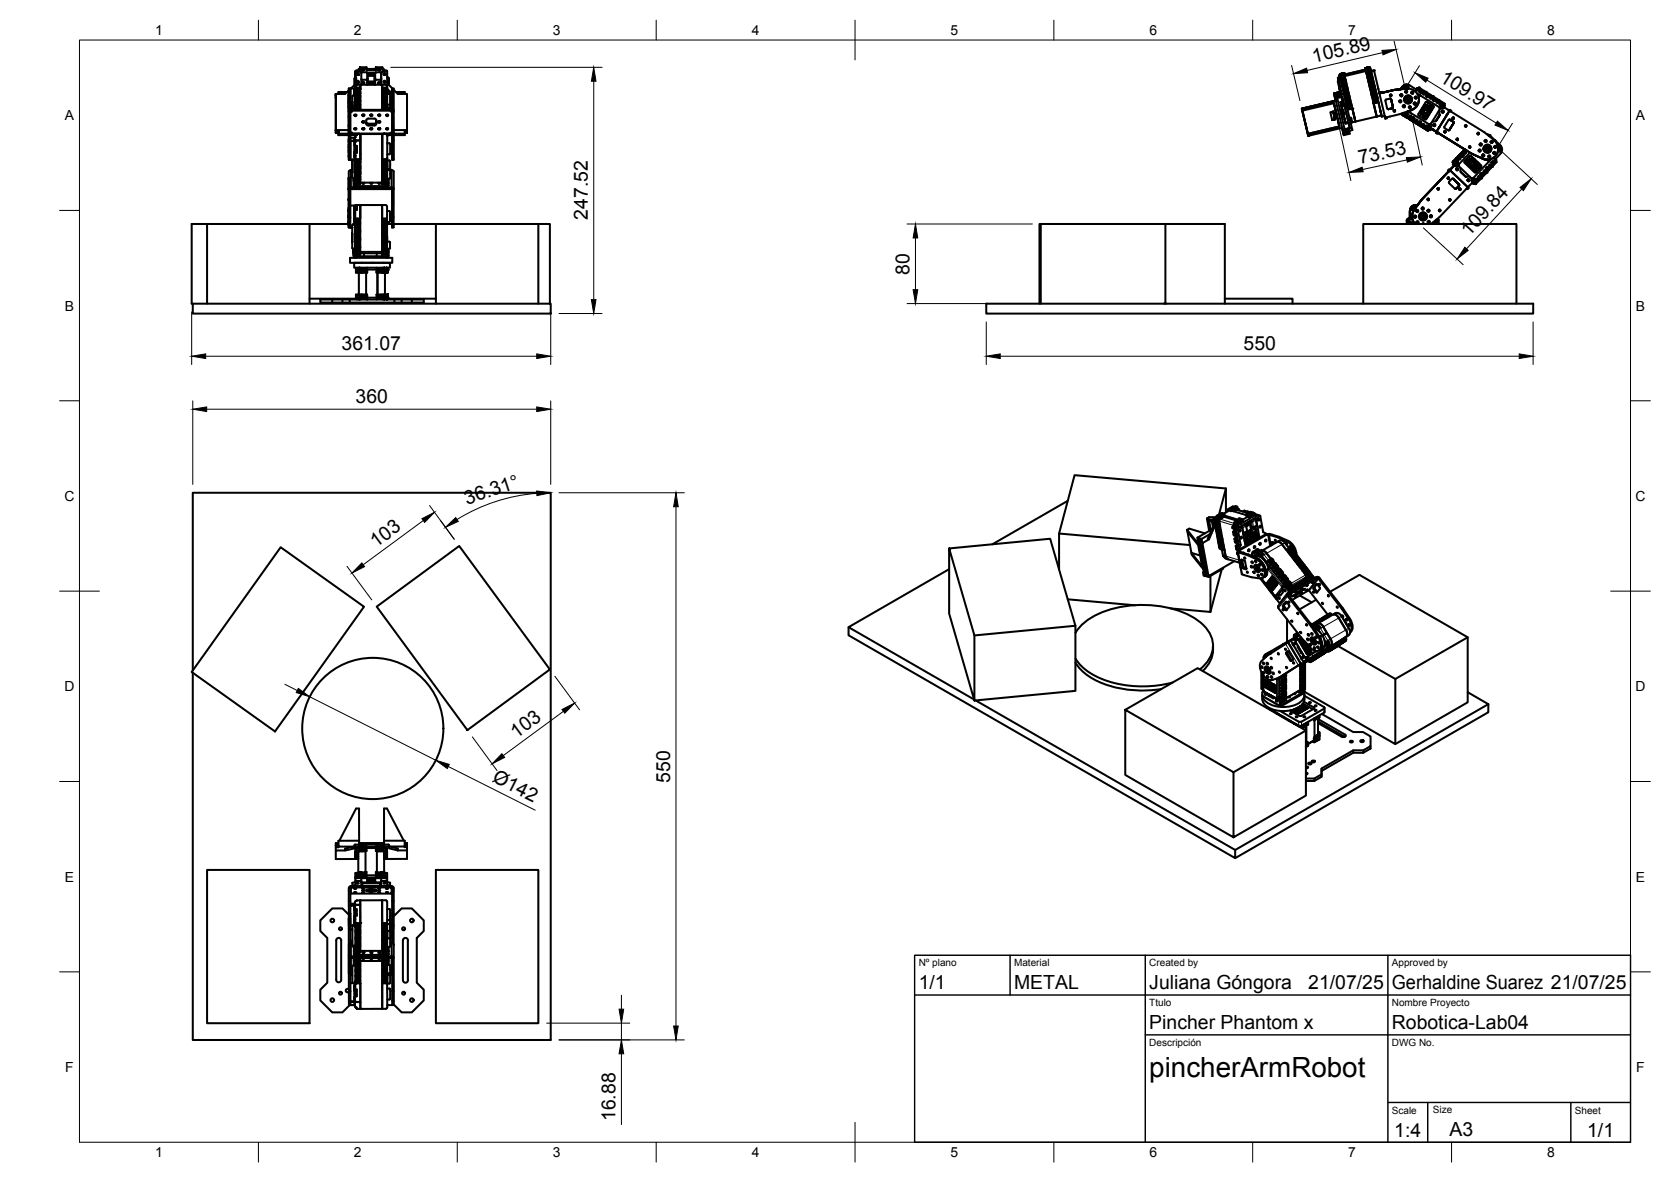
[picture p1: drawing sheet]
<svg xmlns="http://www.w3.org/2000/svg" width="420mm" height="297mm" viewBox="0 0 420 297" stroke-linecap="round" stroke-linejoin="round" font-family="sans-serif">
<defs><g id="words">
<text font-size="7" x="289" y="270.6">pincherArmRobot</text>
<g font-size="4.9">
<text x="330.4" y="15.8" transform="rotate(-13 330.4 15.8)">105.89</text>
<text x="361.8" y="20.3" transform="rotate(32 361.8 20.3)">109.97</text>
<text x="341.9" y="41.3" transform="rotate(-12 341.9 41.3)">73.53</text>
<text x="147.8" y="55.3" transform="rotate(-90 147.8 55.3)">247.52</text>
<text x="369.4" y="59.6" transform="rotate(-47 369.4 59.6)">109.84</text>
<text x="228.7" y="69" transform="rotate(-90 228.7 69)">80</text>
<text x="85.9" y="88.1">361.07</text>
<text x="312.7" y="88.1">550</text>
<text x="89.4" y="101.4">360</text>
<text x="117.4" y="126.9" transform="rotate(-18 117.4 126.9)">36.31°</text>
<text x="94.6" y="137.7" transform="rotate(-36 94.6 137.7)">103</text>
<text x="129.8" y="185.6" transform="rotate(-36 129.8 185.6)">103</text>
<text x="123.5" y="196.3" transform="rotate(27 123.5 196.3)">Ø142</text>
<text x="168.5" y="196.6" transform="rotate(-90 168.5 196.6)">550</text>
<text x="231" y="248.5">1/1</text>
<text x="255" y="248.5">METAL</text>
<text x="289" y="248.5">Juliana Góngora</text>
<text x="329" y="248.5">21/07/25</text>
<text x="350" y="248.5">Gerhaldine Suarez 21/07/25</text>
<text x="289" y="258.6">Pincher Phantom x</text>
<text x="350" y="258.6">Robotica-Lab04</text>
<text x="154.8" y="281.8" transform="rotate(-90 154.8 281.8)">16.88</text>
<text x="350.6" y="285.7">1:4</text>
<text x="364.4" y="285.5">A3</text>
<text x="399.1" y="285.7">1/1</text>
</g>
<g font-size="3.5">
<text x="39" y="8.8">1</text>
<text x="89" y="8.8">2</text>
<text x="139" y="8.8">3</text>
<text x="189" y="8.8">4</text>
<text x="239" y="8.8">5</text>
<text x="289" y="8.8">6</text>
<text x="339" y="8.8">7</text>
<text x="389" y="8.8">8</text>
<text x="16.3" y="30.2">A</text>
<text x="411.3" y="30.2">A</text>
<text x="16.3" y="78">B</text>
<text x="411.3" y="78">B</text>
<text x="16.2" y="125.9">C</text>
<text x="411.2" y="125.9">C</text>
<text x="16.2" y="173.7">D</text>
<text x="411.2" y="173.7">D</text>
<text x="16.3" y="221.6">E</text>
<text x="411.3" y="221.6">E</text>
<text x="16.4" y="269.4">F</text>
<text x="411.4" y="269.4">F</text>
<text x="39" y="290.8">1</text>
<text x="89" y="290.8">2</text>
<text x="139" y="290.8">3</text>
<text x="189" y="290.8">4</text>
<text x="239" y="290.8">5</text>
<text x="289" y="290.8">6</text>
<text x="339" y="290.8">7</text>
<text x="389" y="290.8">8</text>
</g>
<g font-size="2.5">
<text x="231" y="242.9">Nº plano</text>
<text x="255" y="242.9">Material</text>
<text x="289" y="242.9">Created by</text>
<text x="350" y="242.9">Approved by</text>
<text x="289" y="252.8">Ttulo</text>
<text x="350" y="252.8">Nombre Proyecto</text>
<text x="289" y="262.9">Descripción</text>
<text x="350" y="262.9">DWG No.</text>
<text x="350" y="279.9">Scale</text>
<text x="360.3" y="279.6">Size</text>
<text x="396" y="279.9">Sheet</text>
</g>
</g></defs>
<!-- layer: Visible -->
<g fill="none" stroke="#000" stroke-width=".51">
<path d="M89.2 19.7v1.7M89.2 19.8h.1M89.3 19.5v1.9zM89.3 19.9h.1M89.3 19.5h.1M89.3 20h.1M89.3 18.4v.2v-.6v1.9M89.3 19.5v.4M89.3 19.4v.1M89.3 17.9v3.8M89.4 19.5l-.2 .2M89.4 17.9l.2-.2 1.1 .4"/>
<path d="M89.4 18.1h.1M89.7 18.7l.3-.2 .2 .2M89.8 18.7h.4M89.8 18.7l.3 .1M89.9 18.6l.2 .2M90.1 18.8h.1M90.2 17.7v.2M90.2 17.7l-.4 .1M90.2 17.7h.3v-.6h1.7v.6h2.3v-.6h1.7v.6h.3M90.2 17.3v.4zM90.2 17.7h.1M90.5 17.1v-.2v.4h-.3"/>
<path d="M90.5 17.3v.4M90.5 16.9h1.7v.2M90.7 18.1l.1 .2M90.8 18.4v2.9M90.8 18.3l.2-.2 1.1 .1 .3 .1M91.1 17.5l.2-.2 .3 .2M92.2 17.3h2.3M92.4 19.9l-.3 .2h-1.1l-.2-.2M92.4 19.7h.1M92.4 18.3v.1M92.4 18.3h1.9v.2M92.4 18.4v1.5"/>
<path d="M92.4 18.3h.1M92.4 19.8v1.5M92.5 18.4h1.7v2.8v-2.8zM92.5 18.4v2.8h1.7M92.5 19.1h1.7M92.6 18.7l.1 .1M92.6 18.9h.1M92.6 18.7h.2l-.1 .2zM92.7 18.8v.1M92.7 18.8h.1M92.8 18.7h-.2M92.8 18.6v.3z"/>
<path d="M92.8 18.6v.3h.2M92.9 18.6l.1 .3h-.1zM92.9 18.6v.3M93 18.8l.2-.1 .1 .2zM93.1 18.7h.2v.2l-.3-.1zM93.1 18.7l.1 .1zM93.3 18.7l.2 .2M93.4 18.7l.1-.1v.3zM93.4 18.8l.1 .1M93.4 18.7l.1 .1M93.5 18.9h.1M93.5 18.7v.1"/>
<path d="M93.5 18.7h.1M93.6 18.8l.1 .1 .1-.1M93.6 18.8h.2M93.6 18.7l.2 .1zM93.9 18.6l.1 .2 .1-.2v.3zM93.9 18.6l.1 .2M93.9 18.8l.2 .1zM94 18.9h.1M94 18.6v.2M94.5 17.1v-.2v.8M94.5 16.9h1.7v.2M95.1 17.5l.2-.2 .3 .2"/>
<path d="M95.8 18.4v1.5M95.8 18.4v2.9v-1.4M95.8 18.4h.1M95.9 19.9l-.2 .2h-1.1l-.2-.2M95.9 19.7h.1M95.9 18.3l-.2-.2-1.3 .1-.1 3.1M96 18.1l-.1 .2M96.2 17.3h.3v.4M96.5 18.7l.2-.2 .3 .2M96.5 17.7h.1M96.5 17.7v.2M96.5 17.7l.4 .1"/>
<path d="M96.6 18.7h.3M96.6 18.7l-.1 .1M96.8 18.6l-.2 .2M97.3 18v4.3M97.3 19.5h.3M97.3 17.9l-.2-.2-1.1 .4M97.6 19.4l.2 .3v1.7l.9 .9M336.4 19.6l.2 .6zM336.8 19l.1 .5zM336.9 19.5l3.1 13.2-.8 .2M336.9 19.5l-.5 .1M336.9 19.5h.1"/>
<path d="M337 18.6l-.2 .4 .1 .5M337 18.6h.1M337.2 18.6l.4-.1zM337.2 19.8l1-.3 .1 .4-.8 .1 .3 1 .7-.2 .1 .3-1 .3zM337.5 19.7l-.5 .1h.2M337.7 18.4l-.7 .2M337.7 18.4l-.1 .1M337.7 18.4l-.5 .2 .4-.1M337.7 18.4l-.7 .2-.2 .4 .1 .5M337.9 18.4l.1 .4M337.9 18.4l-.9 .2-.2 .4 .1 .5M337.9 18.4l-.3 .1"/>
<path d="M338 18.8l-.7 .1-.4 .6M338.1 19.2l.1 .3-.7 .2-.1-.3M338.1 19.2l-1.2 .3M338.1 19.2l-.1-.4-.7 .1-.4 .6M338.3 19.9l.2 .7M343.3 17.1l.9-.2 .4 .2 2 8.6M343.3 17.1l.2 .8M343.3 17.1l.1 .4M343.3 17.1l.9-.2-.9 .2 .1 .4zM343.4 17.5l-.1-.4 .1 .4-5.4 1.3M343.4 17.5l-5.4 1.3M343.4 17.5l.1 .4"/>
<path d="M343.5 17.9l-5.4 1.2M343.6 17h.4zM343.6 17l-.3 .1M343.7 18.8l-.2-.8 .3 1.3M343.8 19.3l1.6 6.7M343.8 19.3l.3 1.5M344 18.5l.2 1h-.3h.3M344 18.5l-.4 .1M344.1 17.3l-.7 .2M344.2 16.9l-.9 .2M344.3 17.8v.3l-.7 .2 .9-.3 .4 1.6-1 .3M344.4 18.4l.2 1z"/>
<path d="M344.4 18.4l-.4 .1M344.4 18.6l.2 .6zM344.5 18.9l-.4 .1M344.6 19.4l-.4 .1M344.7 17.7l-1.2 .2M344.7 17.7l-1.2 .3M344.7 17.7l-.6-.4-.7 .2 .1 .5M344.7 19.7l.1 .3M344.7 17.7h.1M344.7 17.9l.8-.1 2.7 11.3M344.8 18l2.7 11.3M344.8 18l-.5 .1"/>
<path d="M344.8 18h-.3M345 20l.2-.1-1.2 .3 1-.2 .4 1.6-1 .2M345.2 19.6h-.3M84.4 32.7v.2h.7M84.4 23.6v9.8h.7M84.4 32.7v.1M84.4 33.3h.7M84.4 32.7v.7M84.4 32.7h3.3M85.1 23.1v.5v-.5h2.2M85.1 33.3v.1M85.1 33.3v-.4v.7h2.6"/>
<path d="M85.1 33.4v.6h2.6M87.7 24.8v2.7zM87.7 23.8v.4zM87.7 27.7v.4zM87.7 22.7l-.9 .9h-2.4v9.1M87.7 22.3v17.8v-6.8h.4v6.8v-4.7h1v4.7h-1.4M87.7 22.3h1.4v1.7M87.7 30v2.8zM87.7 36.4v2zM87.7 39.1v.5zM87.7 35.4v.5zM87.7 38.8v.6z"/>
<path d="M87.7 35.2v.5zM87.7 37.6v.5zM87.7 36.1v.5zM87.7 33.4v.4zM87.7 36.8v.4zM87.7 31.4v.4zM87.7 29.5v.4zM87.7 34.8v.4zM87.7 32.9v.4zM87.7 24v2zM87.7 24.3v.5zM87.7 23v.6z"/>
<path d="M87.7 25.8v.5zM87.7 26.7v.5zM87.7 22.8v.5zM87.7 23.7v.5zM87.7 26.4v.6zM87.7 25.2v.5zM87.7 22.3v7M87.7 29.4v.1M87.7 38.2v.5zM87.7 36.7v.5zM88.1 27.8h.4M88.1 27.6v.2"/>
<path d="M88.1 34.6h1v.8h-1v-.2M88.1 26.2h.5h-.5v-3.9v5.3M88.1 33.6h2.2v.1M88.1 34h1.4M88.2 35.4h1l-.1 .1M88.2 27.8h10v-.2h-9.7v.4M88.2 33.3h.3M88.2 27.8l-.5 .3M88.2 33.3l-.1 .1M88.2 28l-.1 5.3M88.5 27.6v.4h-.3M88.6 26.7h-.5v.9"/>
<path d="M88.6 26.3h-.5v.3h.5M88.6 25.6v2zM89 27v.6v-.6h.3M89.1 23v.2M89.1 22.9l.1 .1M89.1 22.8l.1 .2M89.1 23.4l.1 .1M89.1 23.2h.1M89.1 39.2h.1h-.1M89.1 39l.1 .2M89.1 38.1v.4M89.1 36.2h.1l-.1 .3"/>
<path d="M89.1 23.2l.1 .3M89.1 35.4h.1M89.1 38.5h.2M89.1 34l.3 .1M89.1 35.5v.2M89.2 21.4l-1 .9M89.2 32.2h.3v.3h-.3zM89.2 23.1h.1M89.2 28.8h.4v.3h-.4zM89.2 35.7l-.1 .1M89.2 38.5l-.1 .1M89.2 39.3l-.1 .1"/>
<path d="M89.2 23.5l-.1 .3M89.2 23.1l-.1 .1M89.2 36.2h.1M89.2 22v2M89.2 23.8v-1.1v1.3M89.2 23.3v.7zM89.2 24h-.4l-.2 .2v3.4M89.2 22v1.9h-.1M89.2 22h.1M89.2 22.4l-.1 .2M89.3 35.6v4.1v-1.2M89.3 35.7v-.6v1.1"/>
<path d="M89.3 35.7v3.4zM89.3 37.9h.1M89.3 23.7h.1M89.3 21.5v.4zM89.3 21.4h.1M89.3 20.8h.1M89.3 21.9h.1M89.3 21.8h.1M89.3 21.1h.1M89.3 21.5h.1M89.3 26.7v.3zM89.3 25.8v.7z"/>
<path d="M89.3 24.8v.6zM89.3 23.7v.7zM89.3 22.7v.6zM89.3 22.8v-.5v4M89.3 21.7v5.3M89.3 20.3v.2v-.5v1.7M89.3 21.4v.1M89.3 27.5h.1M89.3 27.2l.5 .3M89.3 21.9v.1M89.3 27l.1 .5M89.4 26.9v.1"/>
<path d="M89.4 27.5v.1M89.4 39.9l-.1 6.2M89.4 27h1.2v.2h-.8zM89.4 27.5l.1 .1M89.4 26.9h.1M89.5 37.5v.1M89.5 37.4h.1M89.5 37.6l.2 .3M89.5 37.3v.1M89.5 37.6h.1M89.5 37.3v.3M89.5 37.6v.1z"/>
<path d="M89.5 34h.1M89.5 33.9v.1M89.6 32.3h-.5M89.6 28.9h-.5M89.6 24.1v.9l-.3 .2M89.6 22l-.3 .3M89.6 22.9l-.3 .2M89.6 23.1l-.3 .2M89.6 23.9l-.3 .3M89.6 25h.7M89.6 25.2l-.3 .2M89.7 21.4h.1"/>
<path d="M89.7 21.3h7.3l.3 .2v.8M89.7 20.6l.3-.1 .2 .1M89.7 37.1v.8M89.7 38.4l-.1-1.8a.46 .46 0 0 0-.3 .7v3.4v-2.2M89.7 33.8v.2l-.4 .3v1.9M89.7 33.8v.2M89.7 38.4l-.3-.2v-.3l-.1 6.9M89.7 37.1l-.2 .3M89.7 33.7h7.5l.2 .6v5.4M89.7 33.8l-.2 .2M89.7 21.4l-.4 .3M89.7 36.6v.5"/>
<path d="M89.7 37.9v.5M89.7 40l-.3-.3v.2l.4 .3h.8M89.8 20.7h.4M89.8 20.7h.1M89.8 20.6l.3 .2M89.8 27.2v.3h.8M89.8 26.4l-.5 .4v.2M89.9 23.2h.3v.6h-.3zM89.9 20.6l.2 .1M89.9 20.7h-.1M90.1 20.8h.1M90.2 25.3v.6v-.3h.4l-.3-.4 .3 .2"/>
<path d="M90.2 24.3v.5v-.3h.4l-.3-.4 .3 .3M90.2 22.4v-.2v.5M90.2 25.3v.3M90.2 24.3v.2M90.2 24.3h-.3v.5h.4M90.2 25.3h-.3v.6h.4M90.2 25.4h.1M90.2 23.8h.1M90.2 24.3h.1M90.3 22.9v-.2l.3 .3M90.3 22.2l.3 .2h-.4v.3M90.3 22.2v-.2l.3 .3"/>
<path d="M90.3 23.2l-.1 .3M90.3 22.7h-.1M90.3 25.2h-.7v.9M90.3 23.1h-.7v.8h.7M90.3 22h-.7v.9h.7M90.3 24.1h-.7l-.3 .3M90.3 22.2h-.4v.5h.3M90.3 22.9l.3 .2M90.3 26.1h-.7l-.3 .2v.5M90.5 24.3h.1M90.5 25.3h.1M90.5 23.2h.1"/>
<path d="M90.5 22.2h.1M90.6 33.7v1.6M90.6 35.3h-1.1l-.2 .3M90.6 35.3v4.7M90.6 21.3v1.2zM90.6 22.2v1.3M90.6 26.1v.8h-1.2M90.6 25.1v1M90.6 24v1.1M90.6 23.5h-.4v.3M90.6 23.3l-.3-.2 .3 .4M90.6 26.1l-.3-.2 .3 .4"/>
<path d="M90.6 25.1l-.3-.3 .3 .4M90.6 24l-.3-.2 .3 .4M90.6 21.3v.9M90.6 26.4h-.8v.1M90.6 23.5v.5M90.6 33.8h.1M90.6 33.8v6.2M90.6 40v.8M90.6 26.5h-.8l-.4 .4M90.6 27.2v.3M90.6 27.5v.1M90.6 39.9l-.9 .1"/>
<path d="M90.6 27.5l-.1 .1M91.2 32.2h.4v.3h-.4zM91.2 30.5h.4v.3h-.4zM91.2 28.8h.4v.3h-.4zM91.2 21h.3M91.5 32.2h-.2M91.5 30.5h-.2M91.5 28.8h-.2M91.6 32.3h-.5M91.6 30.6h-.5M91.6 28.9h-.5M92.1 30.7l.5 .4"/>
<path d="M92.2 30l.4-.2h1.8l.2 .4-.1 1.1-.4 .2h-1.7l-.3-.4zM92.4 31.1h1.9M92.5 20.5h1.7M93 20.7l.3-.1v.4l-.3-.1zM93.1 20.7h.2v.3zM93.2 32.2h.3v.3h-.3zM93.2 28.8h.4v.3h-.4zM93.3 21v-.3h-.2l-.1 .2 .3 .1M93.4 32.2h-.1M93.4 28.8h-.1M93.6 32.3h-.5M93.6 28.9h-.5"/>
<path d="M93.6 20.6v.4zM93.6 20.6v.4M94.6 30.9v-.7l-.1 .7-.4 .2M94.6 30.2v.7M94.6 30.9l-.5 .4h-1.5l-.5-.4M95.2 32.2h.4v.3h-.4zM95.2 30.5h.4v.3h-.4zM95.2 28.8h.4v.3h-.4zM95.2 21h.3M95.5 32.2h-.2M95.5 30.5h-.2M95.5 28.8h-.2"/>
<path d="M95.6 32.3h-.5M95.6 30.6h-.5M95.6 28.9h-.5M96.1 21.3v5.6h1.2M96.1 21.4h.1M96.1 33.7v12.2M96.1 22.5v-.5v.8M96.1 23.4v-.7v1.2M96.1 24.4v-.6v1.1M96.1 25.5v-.7v1.2M96.1 21.4v.6M96.1 26.9v-.4h.8l.4 .4"/>
<path d="M96.1 27v.2h.8l.4-.2M96.1 26.4v-.5v.6v-.1h.8v.1M96.1 27.2v.3h.8v-.3M96.1 26.1l1.8 .2M96.1 25.2h1v.9M96.1 22h1v.9h-1M96.1 23.1h1v.8h-1M96.1 24.1h1v.9h-1M96.1 27.2v.4M96.1 33.8h.1M96.1 22.2h.4M96.1 23.2h.4"/>
<path d="M96.1 22.7h.4M96.1 24.3h.4M96.1 23.8h.4M96.1 25.3h.4M96.1 24.8h.4M96.1 25.9h.4M96.1 40v.5M96.1 33.8v6.1M96.5 20.6l.2-.1 .3 .1M96.5 22.7h.1M96.5 22.2v.5M96.5 23.8h.1"/>
<path d="M96.5 23.2v.6M96.5 24.3v.5M96.5 22.4h.3v.3h-.3M96.5 22.2h.3v.2M96.5 23.5h.3v.3M96.5 23.2h.3v.3M96.5 24.5h.4v.3h-.4M96.5 24.3h.4v.2M96.5 23.8h.4M96.5 25.9h.1M96.5 25.3v.6M96.5 25.6h.4v.3h-.4"/>
<path d="M96.5 25.4h.4v.2M96.6 33.6v.1v-.1M96.6 33.6v.1zM96.6 33.6h2M96.6 20.6l.3 .1M96.6 20.7h-.1M96.7 20.6l.2 .1M96.8 20.6l-.2 .2M96.8 22.2v.5M96.8 23.2l.1 .6M96.9 24.8h.1M96.9 24.3v.5"/>
<path d="M96.9 25.4v.5M96.9 26.4l.4 .4M97.1 22.9l.2 .2h.9v.3h.3v4.4M97.1 25.2l.2 .2M97.1 25l.2 .2M97.1 24.1l.2 .3M97.1 23.9l.2 .3M97.1 23.1l.2 .2M97.1 22l.2 .3M97.2 32.2h.3v.3h-.3zM97.2 28.8h.3v.3h-.3zM97.3 22.3v5.2"/>
<path d="M97.3 27h-1.2v.2M97.3 23.6l.8 .2-.1 2.5M97.3 27.2l-.4 .3M97.3 27.5l-.1 .1M97.3 34h1.3M97.4 26.9h.1M97.4 26.9l-.1 .1M97.4 39.7l-.2 .3h-1.1M97.4 27.5l-.1 .1M97.4 39.7l-.1 6.4M97.4 39.9l-.5 .3h-.8M97.4 36l.7 .2v2.4l-.7 .2"/>
<path d="M97.4 22.3h.1M97.4 22.4l.7 .7M97.6 32.3h-.5M97.6 28.9h-.5M97.7 34l-.4 .1M97.8 27.5l-.1-.5h-.4v.5M97.9 26.3l.2 .2v1.1M98.1 27.2h.1M98.5 33.3h-.3v.3h-9.7v-.3v.3M98.5 33.3l.1 .1M98.6 23.3l-.1 .1M98.6 32.9v.4z"/>
<path d="M98.6 33.4v6.7v-6.8h.4v6.8h-.4M98.6 24.8v2.7zM98.6 24v2zM98.6 26.4v.6zM98.6 22.8v.5zM98.6 23.7v.5zM98.6 25.2v.5zM98.6 23.8v.4zM98.6 27.7v.1zM98.6 27.8v-5.5v5.5M98.6 28.1l-.4-.1v-.2l.6 .1 .2 .2M98.6 28.1v5.3"/>
<path d="M98.6 30v2.8zM98.6 36.4v2zM98.6 35.2v.5zM98.6 38.2v.5zM98.6 36.7v.5zM98.6 39.1v.5zM98.6 35.4v.5zM98.6 38.8v.6zM98.6 37.6v.5zM98.6 36.1v.5zM98.6 33.4v.4zM98.6 36.8v.4z"/>
<path d="M98.6 31.4v.4zM98.6 34.8v.4zM98.6 29.5v.4zM98.6 26.7v.5zM98.6 25.8v.5zM98.6 24.3v.5zM98.6 23v.6zM98.6 22.3h.4v5.8M98.6 28.1v5.2M99 22.6l1 1h2.3v9.1M99 28.1v5.2M99 33.6h2.8v.4h-2.8"/>
<path d="M99 32.7h3.3M99.5 23.1h2.3v.5M101.8 33.3h.5M102.3 32.9h-.5v.7M102.3 32.7v.7h-.5M327.4 27.8l1.6 6.3M335 30.1l.7-.1zM335.2 28l.5 2-.7 .1 .7-.1zM335.2 28l.5 2-.5-2M335.2 28l-.7 .2 .5 1.9M335.4 25.9l1.4 5.9-8 1.8 .2 .5 8.5-2-1.6-6.8-8.6 2 .2 .5 7.9-1.9 1.4 5.9-8 1.8-1.3-5.8M335.4 23.5l.5 1.8"/>
<path d="M335.9 25.3l-8.6 2 .1 .5M336 28.7l.1 .3zM336.5 20.2l-.1 .4 .7 3.2M336.5 23.6l.2 .5M336.6 23.6l.1 .5 .4-.1M336.6 23.6l-.6 .1 2.3 9.8 .6-.2M336.6 20.2l-.1 .1M336.6 24.1l-.1-.5-.5 .1 .2 .9 1.3-.3 1.9 7.9M336.6 20.4l.2 .6zM336.6 20.5l-.2-.9 .5 1.9M336.7 21.9l.1 .2zM336.9 23.1l-1.5 .4 .5 1.8-8.6 2 1.7 6.8"/>
<path d="M336.9 23.1l-1.5 .4M336.9 23.1l.2 .7M337 27.6h-.1M337.1 23.8v.2l-.4 .1M337.1 27.6l.4 1.9-.1 .1M337.1 27.6h-.2M337.1 25.7l.5-.1zM337.1 23.8l-.3-1.7 .3 1.7M337.1 23.8h.1M337.2 26.1l.1 .6zM337.3 24.4l.3 1.1M337.4 26.8l.1 .4z"/>
<path d="M337.4 21.4l-.5 .1 .5 2.2 .5-.1-.8 .2M337.5 32.1l.4 1.8M337.5 32.1l.4 1.9zM337.6 25.5l.1 .5a.69 .69 0 0 1 .4 .9l1 4.1v-.2M337.6 25.5l-.5 .2M337.6 28.1l.1 .2M337.6 28h.1M337.6 27.9l-.1-.3 .4 1.5-.1-.4M337.6 28l-.5-2.3 1.2 5.3-.5-2.3M337.6 21.4h-.2M337.6 27.9v.2M337.6 27.9h.1"/>
<path d="M337.7 28l.1 .6zM337.7 20.5l.3-.1-.1-.5 .3 1 .3-.1v-.2M337.7 28.3v.1M337.7 28.3v.3M337.7 21.7l1-.2 .1 .3-.8 .1 .2 1.1 .8-.2v.3l-.9 .2zM337.7 28.4v.2M337.7 28.4h.1M337.7 28.6l.1 .1M337.8 28.7h.1M337.8 21.3l.1 .4M337.8 28.8l.1 .4zM338 26.3l.1 .6z"/>
<path d="M338 20.4l.2 .5-.4 .1M338.1 32.5l1.3-.3zM338.1 32.5l.2 .9 .5-.1-.1-.5 .5-.1v.2M338.1 23.3l-.3 .1M338.1 22.5l.4-.1-.1-.5 .2 .9h.4l-.1-.3M338.2 23.7l.9-.3 .1 .4-.7 .1 .2 1 .7-.2 .1 .3-.9 .3zM338.3 23.3l.1 .3M338.3 20.1l.2 .5M338.5 22.4l.1 .5-.4 .1M338.6 25.3h-.3M338.6 21.1l.1 .4-1.2 .3 .2-.1M338.6 25.6l1-.2 .1 .3-.8 .1 .3 1.1 .7-.2 .1 .3-1 .2z"/>
<path d="M338.8 21.8v.2M338.8 25.2v.4M338.8 22l.1 .5M338.8 23.8l.2 .5-.4 .1M338.8 33.3l-.5 .2M338.9 23.8l.2 1 .3-.1v-.2M338.9 33.3l-.1-.4 .4-.1-.4 .1 .1 .4-.6 .2M339 24.3l.1 .5-.4 .1M339 27.2l-.2 .1M339 26.4l.4-.1-.1-.5 .2 .9h.4l-.1-.3M339 23.1l.1 .3-1.2 .3h.3M339 30.8l.4 1.4"/>
<path d="M339.1 30.8l-.8 .2M339.1 32.7l.1 .1M339.2 32.8l-.5 .1 .2 .4-.6 .2M339.2 32.8l-.5 .1 .2 .4M339.2 23.8l.1 .2M339.2 27.2l.1 .3M339.2 32.9l.2 .7-1.5 .4M339.3 24l.1 .5M339.4 26.3l.1 .5-.3 .1M339.5 25l.1 .4-1.2 .3 .2-.1M339.5 30.1l.3 .3M339.6 30l-.1-.1v.1"/>
<path d="M339.6 30.7l.2 .1M339.7 25.7v.2M339.7 29.6l.3 1.1h-.4M339.7 29.6l.3 1.1M339.7 29.6l-.4 .1M339.7 29.6l-.2 .3M339.7 25.9l.1 .5M339.9 30.8h-.1M339.9 30.4l-.1 .1M340 27v.3M340 27.3l.8 3.3M340 27.3l.8 3.3z"/>
<path d="M340 27.3l-1.2 .3M340.8 30.6l-.9 .2M344.3 21.3l.3 1.4M344.4 20.5l.3 .9-.4 .1 .4-.1M344.4 20.5h-.3M344.7 23.2l.4 1.5M344.8 20.3l.3 1.1zM344.8 20.3l-.4 .2M344.9 20.6l.1 .5zM344.9 22.4l.2 1h-.3h.3M344.9 22.4l-.3 .1M344.9 20.9h-.3"/>
<path d="M345.1 21.4h-.4M345.1 21.6l.1 .4M345.2 25.2l.1 .5M345.3 22.3l.2 1zM345.3 22.3l-.4 .1M345.3 25.7l.1 .3M345.3 22.5l.2 .6zM345.4 26l.8 3.3M345.4 24.3l.2 1-.4 .1 .8-.1M345.4 24.3l-.4 .1M345.4 26l.8 3.3zM345.4 22.8l-.4 .1"/>
<path d="M345.4 21.9h.3l-1.2 .3 .9-.3 .4 1.6-.9 .3M345.5 23.3l-.4 .1M345.6 21.5l-.2 .1M345.6 23.6l.1 .3M345.7 24.2l.3 1.1zM345.7 24.2l-.3 .1M345.8 24.5l.1 .5zM345.9 24.8h-.4M345.9 23.9l.3-.1-1.3 .3 1-.2 .4 1.6-1 .2M346 25.3h-.4M346.1 25.5v.3M346.1 23.5h-.3"/>
<path d="M346.2 29.3l-5.4 1.3M346.2 24.1l.1 .5zM346.5 25.4l-.2 .1M346.6 25.7l-1.2 .3M346.6 25.7l.6 2.6a.52 .52 0 0 1-.2 .8l-.8 .2M346.8 23.2l.4-.1v.3l-.4 .1zM347.1 28l.2 .5zM347.2 23.1l-.4 .1M347.2 23.4h.1M347.2 23.4l-.4 .1M347.3 28.7l.2 .6M347.3 23.4l.7-.2-.7 .2"/>
<path d="M348 23.2l2.6-.6-2.6 .6M348.1 23.2l-.8 .2 .8-.2M348.2 29.2l.1 .4M348.2 29.1h.1M348.2 29.1l-.7 .2M348.3 29.6v.2M348.3 25.3l.5 2 .2 .1M348.7 29.5v.2l-.4 .1M349.1 27.4l1-.2-1 .2M349.1 27.4h-.1M349.7 23.8l.2 .2-.2 .2M349.8 25l-.3-.2 .3 .2"/>
<path d="M349.8 25l-.3-.2-1 .2-.2 .3M349.8 25l.4 1.9-.4-1.9M350.1 27.2l-1 .2 1-.2M350.2 26.9l-.4-1.9 .4 1.9M350.2 26.9l-.1 .3zM350.6 27.7l.2 .2-.2 .2 .2-.2zM350.6 22.6l1.6-.2zM352.1 25.2l.2 .3-.2 .2M352.3 23.7l.3 .2-.2 .3M352.3 23.7l.3 .2-.2 .3 .2-.3zM352.6 28.8l1.4 .9zM352.6 21.9l.6 .3"/>
<path d="M352.7 28.5l-.1 .3zM352.7 28.5l.1-.1-.1 .2 1.4 .9 .3-.5 .3 .2-.3 .4 1.4 .9 .3-.5 .3 .2-.3 .5 1.4 .9 .3-.5 .3 .2-.3 .5 1.4 .8 .3-.5 .3 .2M352.7 28.5l-.1 .3M352.7 21.7l1.1-.4-.8 .2-.8 .9zM352.8 29l.9 .5M352.8 29h.1M352.8 29l-.2-.2 1.4 .9M352.9 26.4l.3 .2-.2 .3 .2-.2-.2-.3 .2 .3-.2 .3M353.2 21.7h.1M353.2 21.7v.4M353.2 22.2l.2 .1M353.2 22.1h.1"/>
<path d="M353.3 24.8v.1M353.3 21.7h.1M353.5 28.5l.4 .3zM353.5 22l-.2 .1M353.5 24.5h.1M353.6 22.8l.2 .2-.2 .3M353.6 21.9l.1 .1M353.7 21.6l-.1 .2 .1 .2M353.7 21.6l-.1 .3M353.7 21.6l-.4 .1M353.7 29.5h.1M353.7 29.5l.3 .2"/>
<path d="M353.7 24.7v.6M353.7 22l-.4 .1M353.7 22.3l-3.1 .3 3.1-.3M353.8 25.3l.1 .1M353.8 21.3l-.8 .2-.5 .5M353.8 22.1l.6 .2M353.9 28.7l-.3-.2 .3 .2-.3 .3M353.9 28.8l-.3 .2M353.9 25.2v.2l.1-.2 .3 .1M354 22.3h.1M354 22.3h-.3M354 22.3h-.3a2.74 2.74 0 0 1 3 2.1 2.74 2.74 0 0 1-1.7 3.2"/>
<path d="M354 24.3a.73 .73 0 0 1 .8 .7 .73 .73 0 0 1-.8 .7M354 24a1.03 1.03 0 0 1 1 1 1.03 1.03 0 0 1-1 1M354.1 25.2h-.1M354.1 29.5l-.1 .2M354.2 29.4l.3 .2-.2 .3 .2 .1M354.2 29.4l.3 .2M354.2 24.8l.2 .4-.2-.1M354.2 29.4l.3 .2-.2 .3M354.2 24.8v.2M354.3 24.7l-.1 .1M354.3 21.4l-.7 .9a.44 .44 0 0 0 .2-.7 .44 .44 0 0 0-.7 0 .44 .44 0 0 0 .1 .6M354.3 29.9l1.4 .8z"/>
<path d="M354.3 21.4l-.4 .6M354.3 29.9l1.4 .8M354.3 21.4l1.8 1.1M354.3 21.4l-.8-.1-.9 .5M354.3 24.7l-.3 .2-.3-.1h.2M354.4 25.1l-.1 .2M354.5 29.6l-.2 .3M354.5 26.7l.3 .2-.3 .3M354.5 28l.1 .3M354.5 30l.9 .6M354.5 30v.1M354.6 28.3l-.6-.4 5.5 3.3"/>
<path d="M354.6 27.8l-.1 .2M354.7 29.2l-.2 .4M354.7 27.7a2.78 2.78 0 0 0 2-3.2 2.9 2.9 0 0 1-2.1 3.3M355 27.6l-3 1.1-3.7 .9M355.1 23l.2 .2-.1 .3 .1-.3-.4-.1M355.1 23l.2 .3-.2 .2M355.2 29.6l.4 .2zM355.3 29.5l.3 .3-.3 .2 .3-.2zM355.4 30.6l.3 .1M355.6 29.8l-.3 .2M355.6 29.8h.1M355.6 25.8l.4 .1-.2 .4 .2-.3-.3-.2 .3 .2-.3 .3"/>
<path d="M355.8 30.5l-.1 .2M355.9 30.4l.3 .2-.2 .3 .3 .2M355.9 30.4l.3 .2-.2 .3M355.9 30.4l.3 .2M356 30.9l1.4 .9M356 24.3l.2 .2-.2 .3M356 30.9l1.4 .9zM356.1 22.6l.2 .1 .3-.4 1.5 .8-.4 .5 .3 .2 .4-.5 1.3 .9-.2 .5 .2 .2 .3-.5 1.4 .8-.3 .5 .3 .2 .3-.5 1.5 .9M356.2 30.6l-.2 .3M356.2 30.6h.1M356.2 31.1l.9 .6M356.2 31.1h.1"/>
<path d="M356.3 23.5l5.7 3.6M356.3 22.2l-.2 .3M356.3 22.2l-.4 .6 .2-.3M356.3 22.2l.3 .1-.3 .4M356.4 30.2l-.2 .4M356.6 22.3h.1M356.7 29l1.6 1M356.8 22l-.2 .3M356.8 22l1.4 .9-.1 .2M356.8 30.6l.5 .3zM356.9 23l.4 .2M357 30.6l.3 .2-.3 .3 .3-.2z"/>
<path d="M357.1 28.2l.2-.1 .1 .2zM357.1 31.7l.3 .1M357.2 22.7l.2 .3-.2 .2 .2-.3zM357.2 24l-.3 .1-.1 .4M357.2 28h.1M357.3 28.1l-.2 .1 .2 .2M357.3 30.9h.1M357.3 23.2h.1M357.3 27.8l.2 .3M357.3 27.8l.2 .3-.3-.1h.2zM357.3 28.1v.2v-.2l-.2 .1 .2 .2M357.5 27.6l.3 .1-.4 .1 .2 .1-.2-.1 .3-.1z"/>
<path d="M357.5 27.5l.2 .2-.3 .1 .2 .1M357.5 31.6l-.1 .2M357.5 28.7l.4 .6-.1-.2 .2-.3M357.5 28.7l.8 .1h-.3M357.5 28.7l.4 .6M357.6 31.5l.3 .2-.2 .3 1.1 .7M357.6 31.5l.3 .2-.2 .3M357.6 31.5l.3 .2M357.6 27.4l.2 .3M357.6 27.4h.3l-.1 .3zM357.7 28.8h.2zM357.7 28.8l.1 .2"/>
<path d="M357.7 32l1.4 .9zM357.7 32l1.4 .9M357.7 27.2l.2 .2M357.7 28.4h.4M357.8 27.4h-.2l.1 .1M357.8 28.3l-.1 .1M357.8 27l.2 .2M357.8 27l.3 .1-.2-.1 .2 .2h-.3l.1 .2-.2-.2h.3zM357.9 31.7l-.2 .3M357.9 26.9l.3 .1zM357.9 27l.2 .1M357.9 28.8l-.1 .2 .1-.2"/>
<path d="M357.9 26.8h.1M358 28l.1 .3M358 28l.2 .3h.4l-.4 .1 .1 .4-.2-.4M358 23.2l.3 .2M358 28.8l.2 .1M358 26.7l.3 .1h-.2l.1 .2-.3-.2h.2zM358.1 26.6v.2M358.1 28.3l-.4 .1M358.1 31.3l-.2 .4M358.1 26.8l.1 .3-.3-.2M358.1 28.4l.2 .4M358.2 26.4l-.1 .2 .3 .2"/>
<path d="M358.2 26.4l-.1 .2h.3v.2l-.3-.2zM358.2 26.4l.3 .2-.2 .1M358.2 26.4h.3v.2zM358.3 23.4l-.3 .4M358.3 26.5l-.1 .1M358.3 27.4v.2M358.3 27.4l.6 .4-.6-.2zM358.4 27.5l.5 .3M358.4 29.5l.2 .1M358.5 25.7l-1.9 3 .1 .3M358.5 29.4v.1M358.5 23.1l-.2 .3"/>
<path d="M358.5 23.1l1.4 .8-.2 .3M358.5 29.4l.1 .1M358.5 29.3l.1 .3-.2-.1h.1zM358.5 26.4v.2M358.5 29.3h.2M358.5 29.3l.1 .1M358.6 24l.4 .3M358.6 29.2l.1 .1M358.6 27l.3 .1a.21 .21 0 0 1 .3 .1 .21 .21 0 0 1-.1 .3 .21 .21 0 0 1-.3-.1l-.2-.2zM358.6 29.9l-.2 .1M358.6 29.9l-.3 .1M358.7 29l.1 .3h-.3l.3-.1z"/>
<path d="M358.7 29.2h.1M358.7 25.6h.1l-.3 .1M358.7 29l.1 .2M358.7 32.1l.3-.2-.3-.3 .3 .3-.3 .2M358.7 29l.2 .1M358.7 26.9l-.2 .2 .2 .2M358.7 27v.2M358.8 27.3l.2 .2M358.8 32.7h.1M358.8 28.9l.1 .1M358.8 27v.2zM358.8 25.6l1.6 1-.4-.2-2.1 3.4 2.1-3.4z"/>
<path d="M358.8 32.7l.3 .2M358.8 28.9l.2 .1M358.8 28.8l.1 .1M358.8 28.8l.1 .3-.2-.1 .2-.1zM358.9 23.8l.2 .2-.2 .3 .2-.3zM358.9 27.1h.2l-.2 .1v.2h.2h-.1M358.9 28.7l.2 .1zM358.9 26.5h.1M358.9 26.5l.4 .6-.1-.2 .2-.3M358.9 26.5l.7 .1h-.2M358.9 26.5l.4 .6M359 28.6l.1 .2"/>
<path d="M359 31.9v.1M359 31.9h.1M359 28.8h.1M359 26.6h.3zM359 24.3h.1M359 26.6l.2 .2M359 28.8v.1M359 28.5l.2 .1zM359 28.3l.3-.1v.2zM359.1 28.3l.2 .2M359.1 24.2l-.1 .1M359.1 27.1v.3z"/>
<path d="M359.1 28.5v.1M359.1 25.8l-2.1 3.4M359.2 32.6l-.1 .3M359.2 28.2l-.1 .2M359.2 28.3v.1M359.3 28.1l.1 .1zM359.3 28.1l.2 .1zM359.3 26.6l-.1 .2 .1-.2M359.3 27.9v.1M359.3 27.9l.3 .1zM359.3 28h.1M359.4 27.8h.1"/>
<path d="M359.4 26.6l.2 .1M359.4 31.4h.2M359.4 31.4h.3M359.4 27.9l.1 .1M359.4 31.4l.1 .5M359.4 27.9h.1M359.4 31.2a.43 .43 0 0 0-.2 .6 .43 .43 0 0 0 .6 .2M359.4 27.8l.2 .1M359.4 27.8l.2 .1zM359.5 27.8h.2zM359.5 27.7v.1M359.5 27.8l.1 .1"/>
<path d="M359.6 31.8l-.1 .1M359.6 31.1l.1 .1M359.6 27.5l.2 .1zM359.6 31.1l-.2 .1M359.6 31.1h.1M359.7 27.7h.1M359.7 24.3l.3 .2M359.7 31.7h-.1M359.7 27.7v.1M359.7 27.4v.2l.1-.1M359.7 31.7l-.2 .2M359.8 32.3l-.3 .4-.2-.2 .2 .2"/>
<path d="M359.8 27.3l.1 .1zM359.8 32.3h.1M359.8 32.3l.4 .2zM359.8 31.1l-.1 .2v-.1M359.8 32l-.1-.7 .1 1M359.8 32h-.2M359.8 31l-.1 .1M359.9 27.2v.3M359.9 27.3v.1M359.9 32.3l.8 .6zM359.9 27.1l.2 .1M360 27h.2l-.3 .1 .1 .2-.2-.1z"/>
<path d="M360 24.5l-.3 .4M360.2 27.1l-.2-.1-.2 .2 .2 .1M360.2 24.1l-.2 .4M360.2 24.1l1.4 .9-.2 .2M360.3 25.1l.4 .2M360.4 26.6l.1 .3-1.9 3M360.6 24.8l.2 .3-.2 .2 .2-.3zM360.6 31.2l-.2 .4M360.6 31.2l.3 .2-.3 .3 .3-.3zM360.7 25.3h.1M361.2 33.1l3.3-5.3 8.8 5.5 2.4 2a2.74 2.74 0 0 1 .6 3.5 2.74 2.74 0 0 1-3.4 1.1M361.2 33.1l.3 .2"/>
<path d="M361.2 33.1l-.2 .2 .4 .3M361.2 33.1l.3 .2-.1 .3M361.4 25.3l.3 .2M361.5 33.3l.1 .1M361.6 33.4l8.4 5.2M361.7 25.5l-.3 .4M361.8 27.9l.2 1v-.1l-1 1.7 .1-.1-1.1 .3M361.9 25.2l-.2 .3M361.9 25.2l1.4 .9-.5 .7 .3 .1M361.9 32l-.2 .4M361.9 27.1l.1 .2M362 27.1a.43 .43 0 0 1 .4-.4 .43 .43 0 0 1 .4 .4"/>
<path d="M362 26.1l.4 .3M362 27.5l-2.2 3.6M362 28.9l-.9 1.5zM362 27.3h.2l-.2 .2zM362.1 27l.2 .2M362.3 27h.1M362.2 26.9l-.1 .1M362.3 25.9l.2 .2-.2 .3 .2-.3zM362.4 26.4h.1M362.4 26.7l.3 .1 .1 .3M362.6 26.9v.3v-.2M362.6 26.9l-.1 .1"/>
<path d="M362.6 26.9l-.3 .1M362.7 27.8l-.2 .4M362.7 27.8l.3 .2-.3 .3 .3-.2zM362.8 27.1l-.6 .2 .9-.3 1.4 .8-3.3 5.3-1.3-.8 1.3 .8M363.1 26.4l.2 .1-.2 .4M363.1 26.9v.1M363.1 26.9h.1M363.1 27h.1M363.3 32.9l.2 .2-.2 .2 .2-.2zM364 28.6l-.3 .4M364.1 32.7l.4-.1-.3 .2M364.4 30l.1 .1"/>
<path d="M364.4 32.6l1.1-1.6-1.1 1.6M364.4 32.6l-.2 .2M364.4 30l.2 .1-.4 .1-1 1.7 .1 .3 .8 .5M364.4 27.8l.2-.2 .3 .2-.1 .2M364.6 30.1l.8 .5-.8-.5M364.6 27.6l-3.4 5.5M365.4 29.5l.2 .2-.2 .2M365.4 30.6l-.8-.5 .8 .5M365.4 30.6l.1 .3M365.5 31l-1.1 1.6 1.1-1.6M366.2 39.8l-.8 .7M366.2 39.8h.1"/>
<path d="M366.4 39.5l-1.1 1.3 .1 .1M366.4 39.5l-1.1 1.3zM366.4 34.8l.2 .2-.2 .2M366.6 39.7l-.2-.2-.2 .3M366.6 39.3l.3 .3-.2 .2M366.6 39.3l.3 .3M366.6 39.3l.2 .2M366.9 39.6l.3 .3M366.9 39.6l-.2 .2M367.5 38.3l-.9 1 1.2-1.2zM367.6 39.4l.3-.4-.3 .4M367.6 38.3l-1 1 .3 .3-.3 .2"/>
<path d="M367.6 38.3h-.1M367.7 38.8l.2 .3-.2 .3 .2-.2zM367.8 38.1l-.3 .2M367.8 38.1l-1.2 1.2M367.8 38.1l.2 .2M367.9 39h.1M368.2 38l-.2-.1 .3 .2M368.3 38.1l.3 .3M368.3 37.6l-6.7-4.2 6.7 4.2M368.3 38.1l-.3 .3M368.3 37.5l-.3 .4zM368.3 37.5l-.3 .4 .3 .2-.3 .3"/>
<path d="M368.5 31.4l.2 .2-.2 .2M368.5 37.7l-.3 .3 .4 .4-.2 .3-.4-.4-1.2 1.2 .4 .4-.2 .2-.4-.4-1.2 1.2 .5 .4M368.8 37.8l.3 .2M368.9 37.9h.1M369.2 39.5l2.9 2.7-1 1.1 1.3-1.3-.3 .2zM369.4 36.9l.3 .2M369.5 39.2l-1.3 1.5 2.6 2.6M369.5 36.8h.1M369.5 36.8l-.1 .1M369.5 36.8l.2 .2-.2 .2M369.6 38.4l-2.8 3a.43 .43 0 0 0-.5-.3 .43 .43 0 0 0-.3 .5h.6M369.7 39.1l.2 .1"/>
<path d="M369.8 39.2l2.6 2.4v.3M369.9 39.2h-.4M370 39.9l.2-.2 .1 .2-.1 .2zM370 38.6l2.8 1.3zM370.2 39.8v.2zM370.4 39.9l-.2 .3M370.4 39.9v.2h.2l-.3 .1zM371.7 33.4l.2 .2-.2 .2 .1-.2zM372 37.6l.3 .2-.3 .3M372.2 36.1l.4 .2M372.3 36.1l.2 .2M372.3 36.1l.3 .2-.3 .3"/>
<path d="M372.4 39.7l.6 .3a1.31 1.31 0 0 1 1.3 .5v.2l.7-.8M372.5 36.3h.1M372.8 39.8l1.2 .3-1.1-.2M372.9 38.8l-.2 .3zM372.9 38.8l.3 .3-.3 .2M373.5 35.2l.3 .2-.3 .3M373.7 37.6l.1 .1M373.8 37.1l-.1 .5M373.8 37.1l.1 .1 .3-.1M373.8 37.1l.2 .1M373.8 33.7l.8 .3M374 36.6l.3 .1"/>
<path d="M374 36.4a1.03 1.03 0 0 1 1 1 1.03 1.03 0 0 1-1 1M374 37.5l-.2 .2M374.2 37.1h.1M374.3 37.2l-.2 .2 .2 .2M374.3 37.2l-.1 .2 .1 .2M374.3 36.7v.1M374.3 36.7l.3 .3M374.3 37.6l-.5 .1M374.4 34.1l.1-.1zM374.4 39.1l.3 .2-.3 .3M374.5 34l1.4 1.3M374.6 37v.1"/>
<path d="M374.6 37v.8l-.6 .3M375 35.4l.3 .3-.3 .2M375.3 35.6l-.2 .3 .2-.2M375.4 38.5l.3 .2zM375.7 35.2l.1 .2M375.7 38.2l.3 .2-.3 .3M375.7 39.7l.6 .5-.3 .3M375.9 35.3v.1M375.9 35.4a2.74 2.74 0 0 1 .3 3.6 2.74 2.74 0 0 1-3.4 .9M375.9 35.4h.1M375.9 39.9l-.2 .2 .4 .4-1.1 1.2-.4-.4-.3 .3 .4 .4-1.1 1.2-.4-.4-.2 .2 .4 .4-1.2 1.2-.4-.4-.2 .3 .4 .4-1.2 1.2M375.9 36.6l.3 .3-.3 .3"/>
<path d="M375.9 35.3l1.5 1.3M376.7 37.5l.2 .3M376.9 37.2l-.2 .2M376.9 37.3l.1 .4M377 37.9l.5 .5-1.5 1.6M377 37.2l.4 .1M377 37.2l.1 .1M377 37.2l-.1 .1M377.1 37.3h.1M377.2 37.6l-.2 .1h.4M377.3 37.4l.1 .3M377.3 37.6l.1 .1"/>
<path d="M377.3 37.4l.1 .1M377.4 36.6l-.5 .6a.43 .43 0 0 1 .6 0 .43 .43 0 0 1 0 .6 .43 .43 0 0 1-.6 0l-.3 .5M377.4 36.6l.3 1.1-.2 .7M377.4 37.3l-.1 .1M52.1 56.3h25.7v20M52.1 56.3v20M52.1 56.3h-3.9v20h.3M77.8 56.3h9.9M87.7 55.6v.5zM87.7 54.2v.5zM87.7 52.8v.5zM87.7 54.6h.4v2.5v-.6"/>
<path d="M87.7 44.9v2.6zM87.7 53.4v2zM87.7 56.1v.6zM87.7 55.5v.6zM87.7 54.1v.5zM87.7 52.1v.6zM87.7 52.7v.5zM87.7 52.7v.4zM87.7 49.9v.4zM87.7 50v.4zM87.7 47.4v.4zM87.7 47.3v.4z"/>
<path d="M87.7 44.6v.4zM88.1 51.7h.9v4.7M88.1 47.4v7.2M88.2 47.3l-.1 .1M88.2 42.7l-.5 .4v14.1v-6.9M88.2 47.1l-.5 .3M88.5 42.6v.1l.1-.1M88.5 42.7h-.3v4.4h.3M88.5 47.2v-.1v.3h-.3M88.6 58.8v1.9v-1.9M88.6 57.2v5v.3h.3v.8h.4M88.6 58.6v.2z"/>
<path d="M88.6 57.1l-.9 .1M88.6 40.1l.2 .1M88.6 40.1v3.3v-2.9M88.6 40.1v4.5l.2 .2M88.8 44.8h.5h-.5M88.9 45v.6zM88.9 44.9v1.1h.4M89 46.7l.5 .3M89 54.9h.1M89 53.9h.1M89 55.5h.2M89 55.2h.1"/>
<path d="M89 52.2h.1M89 52.6h.1M89 56.2h.1M89 53.3h.2M89 53.6h.1M89.1 56.2l.1 .2M89.1 54.9v.3M89.1 52.2l.1 .1M89.1 53.6v.3M89.2 52.3l-.1 .3M89.2 56.3h.1M89.2 52.3v.4"/>
<path d="M89.2 53.3v-1.2v4.3v-.9M89.2 52.7v3.4zM89.2 52.7v3.9v-.2M89.2 52.3v-.4v1.4M89.2 56.4l-.6 .1v.7M89.2 52.7h.5M89.2 51.9v.2M89.2 55.5v.9M89.3 52.7v10.3M89.3 59.7v.7zM89.3 57.7v.7zM89.3 55.7v.7z"/>
<path d="M89.3 59.2h1M89.3 56.9h.3M89.3 55.2h.3M89.3 57.2h.3M89.3 58.9h.3M89.3 44.9v.7zM89.3 43.5v.6zM89.3 42l.1 .7zM89.3 45.8v-.1v.4l.3 .2 1-.1-1 .1-.3-.2M89.3 45.9v.8M89.3 43.2l.3 .2M89.3 43.4l.3 .2"/>
<path d="M89.4 46.7l.1 .1M89.4 40.6v.6zM89.4 40.1l.4 .4M89.4 40.5l.2 .2M89.4 41.7l.2 .2M89.4 42l.2 .2M89.4 45.9h.1M89.4 52.1v.4v-.2M89.4 52.1v.1M89.4 52.5l.1 .1M89.5 46.2v.6h7.7M89.5 47.1h7.7"/>
<path d="M89.5 52.2v.1M89.5 52.6l.2 .1M89.6 51.5h1M89.6 51.5l.1 1.2M89.6 51.5l-.4 .4M89.6 59.2v1.7h-.3M89.6 45.1l-.3-.2v.7v-.8v.1h-.4v-.1v1.9M89.6 43.6v1.2l-.3-.2M89.6 43.6h.7M89.6 44.8h1M89.7 51.9v.8M89.7 51.9l-.3 .2"/>
<path d="M89.7 51.5v.4M89.7 52.7h.1M89.8 54.9v.3M89.8 56.9v.3M89.8 58.9v.3M89.8 40.2v.3h.8M89.8 58h.4M89.8 56h.4M89.9 42.5h.3M89.9 41.1h.3M89.9 45.4h.3M89.9 44h.3"/>
<path d="M90.2 55.5v1M90.2 59.5v1.1zM90.2 57.5v1.1zM90.2 57.5h.1M90.2 56.5h.1M90.2 59.5h.1M90.2 55.5h-.4v1.1h.4M90.2 57.5h-.4v1.1l.5-.1M90.2 40.9l.1 .8h-.4v-.8h.4v.6h.3l-.3 .2v.2M90.2 45.3v.5h.4l-.3 .2v.3l.3-.2M90.2 43.9v.5h.4l-.3 .2v.2l.3-.2M90.2 42.4v.5h.4l-.3 .2v.3l.3-.2"/>
<path d="M90.2 42.4h.1M90.2 42.4v.7v-.2M90.2 45.3v.7v-.2M90.2 43.8v.8v-.2M90.2 43.8v.1M90.2 42.4h-.3v.7h.4M90.2 43.8h-.3v.8h.3M90.2 45.3h-.3v.7h.4M90.2 44.6h.1M90.2 45.3h.1M90.2 43.9h.1M90.3 41.5v.2"/>
<path d="M90.3 41h.1M90.3 55.5l-.1 1M90.3 57.2h-.7v1.7h.7M90.3 55.2h-.7v1.7h.7M90.3 56.9h.3M90.3 55.5h.3M90.3 59.5h-.5v1.1l.5-.1M90.3 45.1h-.7v1.2M90.3 42.2h-.7v1.2h1M90.3 40.7h-.7v1.2h.7M90.3 41.9h.3M90.6 51.5h5.5v11.7"/>
<path d="M90.6 51.5v3.4zM90.6 56.3v1.2M90.6 55.5v.8M90.6 54.9v.6M90.6 59.8v.5M90.6 58.3v1.5M90.6 57.8v.5M90.6 57.2h-.3v.3h.3M90.6 56.5h-.3v.4M90.6 55.2h-.3v.3M90.6 59.2h-.3v.3h.3M90.6 58.5h-.3v.4h.3"/>
<path d="M90.6 51.5v3.4M90.6 54.9h-1.3v8h1M90.6 55.8v.5M90.6 57.5v.8M90.6 45.1v1.1M90.6 43.9v-.2v1.4M90.6 44.9l-.3 .2v.2l.3-.2M90.6 45.1v.2M90.6 45.9h5.5M90.6 40.8v1.4M90.6 42.2v1.5l-.3 .2v-.3l.3-.2M90.6 42l-.3 .2v.2l.3-.2"/>
<path d="M90.6 40.5l-.3 .2v.3M90.6 40.8v.2M90.6 42.2v.2M90.6 41.7l-.3 .2M90.6 40.8l-.3 .2M91.1 45.9l.3 .3 .2-.3M91.2 46.1h.3M93.1 45.9l.3 .3 .2-.3M93.2 46.1h.3M95.1 45.9l.3 .3 .2-.3M95.2 46.1h.3M96.1 54.9v.3"/>
<path d="M96.1 55.2v.3h.4M96.1 51.5v3.4zM96.1 56h.4v.6M96.1 58h.4v.6M96.1 54.9h1.2M96.1 55.2h.9v1.7h-.9M96.1 57.2h.9v1.7h-.9M96.1 59.2h.9v1.7h-.9M96.1 51.5h.8l.4 .3v3.1M96.1 41.2v1.2v-.5M96.1 42.6v1.2v-.5M96.1 44.1v1.2v-.5"/>
<path d="M96.1 45.9v.3zM96.1 45.5v.8v-.3M96.1 45.9v.4v-.3M96.1 45.1h1v1.2M96.1 42.2h1v1.2h-1M96.1 43.6h1v1.2h-1M96.1 42.4h.4M96.1 43.8h.4M96.1 45.3h.4M96.1 46v.2M96.1 41.9h.1M96.1 40.4v.5v-.4"/>
<path d="M96.1 40.7h1v1.2h-1M96.1 40.9h.4M96.1 40.5h.8M96.5 55.5h.3v1h-.3M96.5 55.5v1.1M96.5 57.5h.3v1h-.3M96.5 57.5v1.1M96.5 59.5h.3v1h-.3M96.5 59.5v1.1M96.5 56.6h-.4v.9h.4M96.5 58.6h-.4v.9h.4M96.5 55.5v.5"/>
<path d="M96.5 57.5v.5M96.5 59.5v.5M96.5 45.3v.1h-.4M96.5 40.9v.2h-.4M96.5 41.1v.6h-.4M96.5 42.4l-.4 .1M96.5 42.5v.6h-.4M96.5 43.8v.2h-.4M96.5 44v.6h-.4M96.5 41v.7h.4v-.2h-.4M96.5 41h.1M96.5 42.4v.7h.4v-.2h-.4"/>
<path d="M96.5 43.9v.7M96.5 43.9h.1M96.5 45.3v.7v-.6M96.5 45.3h.1M96.5 42.4h.4v.5M96.5 44.4h.4v.2h-.4M96.5 45.8h.4v.2h-.8M96.5 40.9v.1M96.5 42.4h.1M96.5 43.8v.1M96.5 41h.4M96.5 45.3h.4"/>
<path d="M96.5 43.9h.4M96.8 55.5v1M96.8 57.5v1M96.8 59.5v1M96.8 54.9v.3M96.8 56.9v.3M96.8 58.9v.3M96.9 41v.2zM96.9 42.4v.2zM96.9 43.9v.2zM96.9 45.3v.2zM96.9 41v.7"/>
<path d="M96.9 42.4v.7M96.9 43.9v.7M96.9 45.3v.7M97 56.9h.3M97 55.2h.3M97 57.2h.3M97 58.9h.3M97 59.2h.3M97.1 41.9l.3-.2v1M97.2 46.2v.6M97.3 54.9v8.9l-.3 .2h-.9M97.3 59.4l.1 1.3"/>
<path d="M97.3 53l.8 .2v2.4l-.8 .2M97.3 56.3h1.3M97.3 46.7l-.1 .1M97.3 46.1v.6v-.6l-.2 .2h-1M97.3 46.1l-.2 .2h-1M97.3 44.9l-.2 .2M97.3 44.6l-.2 .2M97.3 43.4l-.2 .2M97.3 43.2l-.2 .2M97.3 44.9h.6M97.3 42.7h.6M97.4 40.1l-.5 .4v-.3"/>
<path d="M97.4 42l-.3 .2M97.4 40.5l-.3 .2M97.4 42.5h.5M97.7 46.7l-.5 .3M97.7 44.9v1.1h-.4M97.7 42.6l.8 .1v4.4h-.3v.4h-9.7M97.7 42.5v.2M97.7 46v.7M97.9 40.3l-.5 .1v1.3M97.9 40.3l.2 .2M97.9 42.7l.2 .2v1.8l-.2 .2M98.1 40.5v1.8"/>
<path d="M98.1 41.3h.1M98.1 42.3l-.2 .2M98.1 43.7h.1M98.2 47.2h-9.7v.3v-.1M98.2 47.4h.3M98.5 47.3l.1 7.3M98.5 42.7l.5 .4v11.5M98.5 47.1l.5 .3M98.6 53.4v2zM98.6 55.6v.5zM98.6 56.1v.6zM98.6 54.2v.5z"/>
<path d="M98.6 55.5v.6zM98.6 52.8v.5zM98.6 52.1v.6zM98.6 52.7v.5zM98.6 49.9v.4zM98.6 50.3v6.9v-2.6h.4v2.6h-.4M98.6 47.4h.1M98.6 54.1v.5zM98.6 52.7v.4zM98.6 50v.4zM98.6 47.4v.3zM98.6 47.4v.4z"/>
<path d="M98.6 47.4v2.9M99 56.3h10.6M135.4 56.3h2.9v20M261.7 56.3h-.3v20M293 56.3h15v20M353.8 55.2v1.1zM353.8 55.2v1.1M353.8 55.2h.2M354.1 54.9v.3zM354.1 54.9h.8M354.2 56.3l-.1-.4 .3-.2 .3 .2-.1 .4M354.3 56.3l-.2-.3 .3-.2 .3 .2-.2 .3"/>
<path d="M354.5 55.8h.1M354.5 56.3h.1M354.5 55.8v.5M354.5 53v1.9M354.5 56.3l.2-.3-.3-.2 .3 .2-.2 .3M354.6 54.9v.3h-.6v1.1M354.8 52.1l.7-.5 .5-.1a1.49 1.49 0 0 0-1.5 1.5zM355.3 55.5v.8M355.3 52.6h.1M355.4 52h.1M355.4 52l-.3 .2 .2 .4M355.5 52.1l.1 .1"/>
<path d="M355.5 52.1l.2 .2-.2 .2M355.5 52.5v.1zM355.5 52v.1M355.6 52.3l-.1 .1M355.6 52.8a2.74 2.74 0 0 0 .2 3.5M355.6 52.7a2.74 2.74 0 0 0 .2 3.6M355.8 54.2l.2 .1-.1 .4h-.1l.2-.3-.2 .3-.3-.3M355.8 52.5a.44 .44 0 0 0-.4-.7 .44 .44 0 0 0-.4 .6 .44 .44 0 0 0 .7 .2l-.4 .1v.6v-.6h-.8M355.8 51.5v.9M355.8 51.5v.4M355.8 51.5l-.9 .6-.3 .6M356.3 52.8l.3 .2-.3 .3"/>
<path d="M356.4 55.6l.3 .3-.3 .2M356.4 51.5l1-1.2-1 1.2M356.5 51.5a1.61 1.61 0 0 0-2 1.5v1.9v-1.9M357.4 54.5l.3 .1v.2M357.4 50.3l-1.8 2.5zM357.5 53.7v.1M357.7 54.8h.1M357.8 54h.1M357.8 53.4a1.03 1.03 0 0 1 1 1 1.03 1.03 0 0 1-1 1M357.8 53.7a.73 .73 0 0 1 .7 .7 .73 .73 0 0 1-.7 .7M357.8 56.1l.2 .2M357.8 56.1l.3 .2-.3-.2-.2 .2"/>
<path d="M357.8 54l-.4 .5M357.8 54l.1 .3h.2M357.8 54l.2 .3M357.9 54.5l-.1 .3zM358 54.5h.1M358 53.7v.1M358.2 54.3v.2M359.1 49.9l.2 .2-.2 .2M359.2 52.7l.2 .3-.2 .2M359.2 55.5l.3 .3-.3 .2M359.8 54.1l.2 .3-.2-.3-.3 .3M359.8 54.1l.2 .3-.2 .2"/>
<path d="M360.3 55.9v.4M361 56.3l-.2-.4 .4-.2 .3 .2-.2 .4M361 55.8v.5M361.1 55.2h.4v1.1M361.2 56.3l.2-.3-.3-.2 .3 .2-.2 .3 .2-.3-.2-.2-.3 .2 .2 .3M361.4 55v.2M361.5 55.2h.3v1.1M361.6 47.3l.2 .2-.2 .2M362 52.7l.2 .2-.2 .2M364.1 42.9l.3-.3 .2 .1-.3 .3zM364.2 44.6l.2 .2-.2 .2M364.2 43.1l-6.8 7.2"/>
<path d="M364.2 43.1l-6.8 7.2zM364.4 46l1.4 1.4h.4M364.4 42.6l-.3 .3 .1 .2M364.5 50l.2 .2-.2 .2M364.6 42.7l-.4 .4M364.6 42.7l4.7 4.5-.3 .3-.2-.1 .2 .1M364.6 42.7l4.5 4.4M365 45l-.6 .7v.3M365.2 44.9h.2M365.3 41.9h.1M365.4 44.9l1.4 1.4-1.4-1.4M365.4 44.9l-.3 .1"/>
<path d="M365.5 40.5h-.1M365.5 40.5l-.2 .3 .2 .2-.2 .2 .4 .4M365.5 41l-.2-.2 .2 .2-.2 .2 .4 .4M365.5 41l-.2 .2 .4 .4M365.5 41l.4 .3-.2 .3M365.6 41.7l-.7 .7zM365.6 41.7l-1 1zM365.7 41.6l-.4 .3zM365.7 41.6h.9l.6 .5v1.1l1.3 1.2M365.7 41.5v.1M365.7 41.6h.1M366.1 41.4l.1 .2"/>
<path d="M366.1 47.4l.7-.7-.7 .7M366.2 47.4l-.2 .1M366.2 40.8l.3-.3-.3 .3M366.2 41.3l.2 .1M366.2 41.3l.2 .1 .2-.1M366.2 41.3v.1M366.2 42.3l.4 .3-.4-.3M366.3 40.3l.2 .3-.2 .2 .2-.2zM366.3 42.3l.3 .2-.3 .3M366.4 41.1a.46 .46 0 0 1 .4 .6v-.1M366.5 40.4v.1M366.5 40.5h.1"/>
<path d="M366.5 41.5v.1zM366.6 42.6l-.3 .2M366.6 41.3l.1 .1M366.8 46.3l-1.4-1.4 1.4 1.4M366.8 41.6l.1 .2M366.8 46.3l.1 .4M366.9 46.7l-.7 .7 .7-.7M367.1 47.4l.2 .2-.2 .2 .1-.2zM367.2 42.1l2.3 2.3M367.2 43.1l1.4 1.3h-.1h1l.6 .5v1.1M368.5 40.3l2.9 2.7M368.6 40.9l.1 .1"/>
<path d="M368.6 40.8v.1M368.6 40.8l.1 .2 .2-.1-.2 .1zM368.7 41l.2-.1-.1 .3M368.9 40.9l-.1 .2 .3 .1h-.3zM368.9 41.1v.1M369 41l-.2 .1M369.1 41.1l-.2 .1M369.1 41.2l-.1 .1M369.1 41.2v.2h.2l-.2 .1zM369.1 47.1l-7.2 7.5-2.1 1.7M369.1 45l.4 .4-.4-.4M369.1 41.3v.2l.2-.2"/>
<path d="M369.2 41.5h.1M369.2 41.3h-.2M369.2 40.3l.2 .5M369.2 45l.3 .3-.3 .2 .3-.2M369.4 41.5l-.1 .1M369.4 41.5l-.1 .1zM369.4 41.5h.1M369.4 41.6l.1 .1zM369.5 41.6h.1M369.5 40.2l-.1 .3 .1-.3M369.5 40.2l-.2 .1 .1 .2M369.5 41.8l.2 .1"/>
<path d="M369.6 40.1l-.6 .3M369.6 40.1h.1M369.6 40.1l-.7 .3 .3-.1M369.6 40.1l-.2 .7M369.7 41.7v.2M369.7 41.6l-.2 .3M369.7 41.6v.3l-.2-.1zM369.7 41.9l.2 .2zM369.8 40.8v.4M369.8 40.7l-.3 .2M369.8 41.9v.2M369.8 40.7l-.4 .1h.4"/>
<path d="M369.9 41.9h.1M369.9 44.7h.2M369.9 40.4l-.1 .3M369.9 40.4v.3h.3l-.3 .1-.1 .4v-.4M370 42l-.1 .2zM370 42.3h.1M370 42.1v.2M370.1 42l-.2 .2M370.1 44.8h-.1M370.1 42.1l-.1 .2zM370.1 42.2v.1zM370.1 44.8a.44 .44 0 0 1 .5 .3 .44 .44 0 0 1-.4 .5"/>
<path d="M370.1 42.2v.1M370.1 42v.1M370.1 42.1h.1M370.2 42.4h.1M370.1 46l-1 1.1M370.1 45.8l.1 .1M370.1 42.2l.1 .1M370.1 42.4h.1M370.1 42.2h.1M370.2 40.1l-.2-.2 .2-.2-.2 .2 .2 .2M370.2 45.9h.1M370.2 45.9l-.1 .1"/>
<path d="M370.2 45.3l.2 .1M370.2 45.9l.4 .3-.4-.3M370.2 40.6l-.3 .1M370.2 45.9l.4 .3zM370.2 45.9l.2-.2 .4 .3-.2 .2M370.2 42.4l.2 .2M370.2 42.4l.2 .2zM370.2 40.2h.1M370.3 42.4l.1 .1M370.4 45.1v.2M370.4 44.9l-.2 .1M370.4 44.9v.1"/>
<path d="M370.4 42.6l.2 .1zM370.4 45v.1M370.4 45.7l.7 .6M370.4 45.3v.1M370.5 42.7v-.2v.2M370.5 41.1l-.3 .5M370.5 42.6h.1M370.6 40.2v.3M370.6 41.6l.3-.2a.19 .19 0 0 1 .2 .1 .19 .19 0 0 1-.1 .2h-.1a.22 .22 0 0 1-.2 .3 .22 .22 0 0 1-.1-.4zM370.6 40.1h-.2M370.6 40.5l.3-.1-.1 .4zM370.6 40.5v.1"/>
<path d="M370.6 40.1l-.2 .3M370.6 40.1v.4l.2-.2-.3 .2 .1-.3-.2 .2zM370.6 41l-.1 .1M370.6 41l-.4 .6 .3-.5M370.6 42.7l-.1 .1M370.6 42.7l.2 .2-.1 .1v-.3l-.2 .1zM370.7 42.7l-.1 .2M370.7 42.7h.1M370.7 41.6a.22 .22 0 0 0-.2 .2 .22 .22 0 0 0 .2 .2M370.7 41.6l.1 .1-.2 .1 .2 .2M370.7 40.5l.1 .3M370.8 42.8l-.1 .2"/>
<path d="M370.8 40.3l-.2 .2M370.8 46l.2 .3zM370.8 42.8h-.1M370.8 43.3h.3l-.1 .1M370.8 40.8l.3-.2-.1 .3 .3-.1-.2 .2 .1-.2-.3 .1 .1-.3zM370.8 41.7v.2zM370.8 46.1l.3 .2M370.9 40.5l-.1 .1M370.9 41.4l-.1 .2M370.9 41.5l.1 .2M370.9 41.7h.1M370.9 40.4l-.3 .1"/>
<path d="M371 41.5v.2zM371 40.6l-.1 .3M371.1 42.1l.2 .5M371.1 40.6l-.3 .2M371.2 45l.2 .2-.2 .3 .2-.2zM371.2 40.8l-.1 .2M371.2 45l-.3 .3M371.2 45h.1M371.3 40.8l-.3 .1M371.3 40.8l-.2 .3M371.3 40.8l-.2 .3zM371.4 40.9l-.2 .2"/>
<path d="M371.4 40.9l.2 .1-.3 .3v-.2h-.1zM371.4 42l-.1 .2 .1-.2M371.4 42l-.3 .1 .2 .1M371.5 41.9l-.6 .3M371.5 41.9l-.7 .2h.3M371.5 41.2l.1 .1M371.5 41.9l-.2 .7M371.5 41.4l.3-.2-.2 .3zM371.5 41l-.2 .3M371.6 41l-.2 .3 .1 .1M371.6 41l.1 .2-.1-.1-.1 .3-.1-.1zM371.6 41.1l.1 .1"/>
<path d="M371.8 41.2l-.3 .2 .1 .1M371.8 44.2l.6 .6M372 44.9l.2 .2-1.1 1.2M372.2 44.6l.2 .2-.2-.2-.3 .2M372.5 43.5l.3 .3-.3 .3 .3-.3zM372.6 43.5l-.3 .4M372.6 43.5h.1M373.2 42.8l.3 .3M373.4 43.4l.2 .2-1.2 1.2-.2-.2M373.5 43.1l.3 .3M373.5 43.1l.1 .1M373.5 43.1l-.2 .3"/>
<path d="M373.6 43.2l.2 .2M373.9 42.1l.3 .2-.3 .3 .3-.2zM374 42.1l-.3 .3M374 42.1h.1M374.3 40.7l-4 4a.43 .43 0 0 1 .3 .6 .43 .43 0 0 1-.5 .3M374.6 41.3l.3 .4M374.7 42l.2 .2-1.1 1.2M374.9 41.7l.3 .2M374.9 41.7l-.2 .2M375.3 40.6l.3 .3-.3 .3M375.3 40.6h.1M375.4 40.6l.2 .3-.3 .3 .3-.3-.2-.3"/>
<path d="M375.4 40.6l-.3 .4M375.4 40.6h.1M376.1 40.5l.2 .2-1.1 1.2M48.5 76.3h90v2.5h-90zM77.8 75.1h11.8M80.5 75.3h26.1v.7h-26.1zM83.5 75.3v.7M86.1 75.3v.7M87.9 75.3v.7M88 64.8h10.6v1.2h-10.6zM88.6 60.7v.2zM88.9 63.1v.6z"/>
<path d="M88.9 64.3l.1 .2 .4 .3M89 66h9v1.3h-9zM89.3 62.5h.1M89.3 61.7v.7zM89.3 63.2l.5 .5h.8v-.5M89.3 63.2h1.3M89.3 63.2l.5 .5M89.3 63.8l.3 .2h.7l.3-.2M89.3 63.8l.3 .2M89.3 62.5h-.4v1.8v-1M89.3 62.5l.2 1.9h7.7l.1-.1M89.3 61.2h.3"/>
<path d="M89.3 63.2h.1M89.6 64h.1M89.6 60.9h.7M89.8 67.3l-.3 .2v1h.8M89.8 60.9v.3M89.8 62.9v.3M89.8 62h.4M89.8 60h.4M89.9 74v.8l.4 .5M90.2 61.5v1.1zM90.2 61.5h.1M90.2 68.5v5.5"/>
<path d="M90.3 61.2h-.7v1.7M90.3 61.5h-.5v1.1l.5-.1M90.3 75.3h.1M90.3 74h-.8v1l.3 .3M90.3 67.3l-.4 .4v.8M90.3 67.3v1.2M90.3 74v1.3M90.3 67.3h.1M90.4 67.3v1.2M90.4 74v1.3M90.4 74h.6M90.4 68.5h.3"/>
<path d="M90.4 67.7h.3M90.4 74.8h.3M90.4 67.3h.1M90.4 75.3h.1M90.6 62.3v.9M90.6 61.8v.5M90.6 60.3v1.5M90.6 62.5h-.3v.4h.3M90.6 61.2h-.3v.3h.3M90.6 60.5h-.3v.4h.3M90.6 63.8v.2h-.3M90.7 68.5h1.3"/>
<path d="M90.7 67.3v1.2M90.7 74v1.3M90.7 67.5h1.6M90.7 75h1.6M91 67.8v.4M91 74.4v.4M91 74h1M91 74v.4h1M91 74v.8h1v-.4M91.5 67.8v.4M91.5 74.4v.4M91.5 63.7v.7"/>
<path d="M92 68.2h-1v.3v-.7h1v.7h.3M92.1 68.5v5.5M92.3 74v.8h2.4M92.3 67.7v-.4v1.2M92.3 74v1.3v-.5M92.3 74h-.3v.4M92.3 67.7v.8M92.3 67.7h2.4M94.7 67.3v1.2h.3v-.3M94.7 67.5h1.6M94.7 75h1.6M94.7 63.7v.7"/>
<path d="M94.9 68.5v5.5M95 68.2h1M95 68.2v-.4h1v.4M95 67.8v.4M95 74.4v.4M95 68.2v.3h1.6M95 68.2h-.3M95.5 67.8v.4M95.5 74.4v.4M96 74.4h-1v-.4h1.3v1.3v-.5M96 74.4v.4h-1v-.8h-.3v1.3M96 68.2h.1"/>
<path d="M96 74v.4M96.1 63.7v.3zM96.1 63.7v.3M96.1 60h.4v.6M96.1 62h.4v.6M96.1 63.2h1.2M96.1 63.2v.5h.7l.5-.5M96.1 63.3v.4l-5.5 .1M96.1 63.3v.7v-.3M96.1 62.9h1.2M96.1 61.2h.9v1.7M96.1 63.3v.7"/>
<path d="M96.3 67.7v-.4v.9M96.5 61.5h.3v1h-.3M96.5 61.5v1.1M96.5 60.6h-.4v.9h.4M96.5 62.6h-.4v.6M96.5 61.5v.5M96.6 67.7h-.3v.8v-.3h-.3v.3M96.6 74h-.3v.8h.3M96.6 67.3v1.2M96.6 74v1.3M96.6 75.3h.1M96.6 67.3h.1"/>
<path d="M96.6 68.5h.6M96.6 67.3l.5 .4v.8v-.8zM96.6 74h.5v.8l-.5 .5M96.7 75.3h.1M96.8 68.5v5.5M96.8 61.5v1M96.8 60.9v.3M96.8 62.9v.3M97 60.9h.3M97 61.2h.3M97.2 68.5h.1M97.2 67.3l.3 .2v.7"/>
<path d="M97.2 67.3l.3 .2-.3-.2 .3 .2v.7M97.3 68.5h.1M97.3 67.3l.2 .2M97.3 64.3h.1M97.3 63.2l-6.7 .1M97.3 60.7h.6l.2 .2M97.3 62.5h.4v.8M97.3 63.2l.4 .1M97.3 63.3v1M97.3 63.2h.1M97.5 74h.1M97.5 68.2l-.3 .3z"/>
<path d="M97.5 68.2h.1M97.5 74v.8v-.4M97.5 74h-.4v.8l-.5 .5M97.5 74v1l-.3 .3M97.5 67.8v.4v-.4M97.5 74v1M97.5 75.1h12.1M97.5 74v.8M97.5 75l-.3 .3M97.5 74v.4v-.4M97.5 74.8v-.4v.4M97.5 74.8h.1"/>
<path d="M97.5 68.2v-.7v.7M97.5 74v1v-1M97.5 67.8v.4M97.5 68.2l-.2 .3zM97.5 74v.4M97.5 74v1zM97.5 75l-.2 .3M97.5 74.4v.4M97.7 63.3v1.2l-.5 .3M98.1 60.9v1.4l-.4 .2M99.2 75.3v.7M101 75.3v.7"/>
<path d="M103.5 75.3v.7M109.6 76.3v-20h25.8v20M261.7 76.3v-20h31.3v20h-45v2.5h137.5v-2.5h-92.5M308 75.1h17v1.2M342.8 76.3v-20h38.5v20M70.6 137.5l20.9 15-22.3 31.3-21-14.9zM238.7 137.8v16.4l6.3 21.9v-16.4l-6.3-21.9 25.4-2.4 6.3 21.9v16.3l-25.4 2.5M266.3 134.1l32.9 2.9M268.5 125.9l-19 10.9M298.5 133.1l.1 .5 2.7 3.4 1 5.3-2.7-3.4v.5l2.9 3.6-1.1-6.2M298.5 133.1l.5-.3 4 1.2M298.5 133.1l2.6 3.4"/>
<path d="M298.6 133.6l1 5.3 2.2 .7M301 135.8l.2 .9 .9 .2 1.3 7.2-.9-.2 .8-.5M301 135.8l.4 .1M301.1 135.1l.1 .6M301.3 136.7l.1 .1M301.4 135.9l.1 .5M301.4 136.7v.1M301.7 136.8l1.3 6.8M301.8 136.3l.5 .2M301.8 135.7l-.4 .2M301.9 135.7l.2 .5M301.9 135.7l-.4-.1-.5 .2"/>
<path d="M302.1 135.4l.1 .6-.4 .5-.3-.1 .5-.3M304 130.9l.4 2.3M304.2 134.3l-2.1 1.1-1-.3M304.7 133l-3.6 2.1M304.7 130.7l-1.2-.4 .5 3.1M304.7 131.1l-.8-.3 .4 2.5M305.3 132.5l-.3-.1-1.3 3 .3 .1M305.4 131.1l.6 .2 .1 .3-.5-.2 .2 .9 .5 .2v.3l-.7-.2zM305.4 131.1l.3-.4 .1 .3 .5 .1M305.4 130.2l-.7 .5 .3 1.7M305.4 130.2l.4 .1-.7 .5 .2 1.7-1.3 3-1.7 1 1.6 8.3 6.5-3.8M305.7 132.9l.7 .2v.3l-.5-.2 .2 .9 .5 .1v.3l-.6-.2z"/>
<path d="M305.7 130.4v.3l.6 .2M305.7 130.4l.9 .3M305.7 130.4h.1M305.8 132.6l-.1 .3M305.9 130h-1.9l-.5 .3M305.9 131.6v.1M306 130.1l.5 .1 .1 .4-.8-.2zM306 130.1h.7l-.2 .1M306 132.4h.5l-.2 .1M306 129.6l1.2-.7 .6 .2 .1 .3-.2 .1 3.7 1.1M306 134.6l.7 .3v.3l-.5-.2 .2 .9 .5 .1 .1 .3-.7-.2zM306.1 132.7l.5 .2"/>
<path d="M306.2 134.4l-.2 .2M306.3 131.5l-.2 .4-.2-.4M306.3 132.8l.3-.2v.3l-.2 .2M306.3 133.3l-.1 .2zM306.3 134.2l.5-.1-.2 .1M306.3 136.4l.7 .2 .1 .3-.5-.2 .1 1 .5 .1 .1 .3-.7-.2zM306.4 132h.1M306.4 134.5l.6 .2M306.5 131.5l-.1 .5-.6 .3M306.5 136.2l-.2 .2M306.5 131.5l-.3 .8M306.6 130.7l-.6 .6"/>
<path d="M306.6 130.7l1.3 7.4M306.6 135.2h.1M306.6 130.6l1.2-.7 3.5 1M306.6 133.3l-.2 .1M306.6 133.3h.4M306.6 133.3l-.2 .3-.1-.3M306.6 134.5l.3-.1 .1 .3-.3 .2M306.7 135.9h.4l-.2 .1M306.7 131.5l-.6 .1M306.7 129.8l-.7-.2-.1 .5M306.7 133.8h.1M306.7 136.3l.6 .2"/>
<path d="M306.7 130.1v-.3l.2-.2 .3 .6M306.7 131.9l-.2 .5M306.8 129.6h.2v.3M306.8 133.3l-.1 .5-.6 .3M306.9 133.3l-.4 .8M306.9 135l-.2 .2M306.9 135l.4 .1M307 135l-.3 .4-.1-.3M307 136.9l-.1 .1M307 136.3l.2-.1 .1 .3-.3 .1M307 137.7h.4l-.2 .1M307 135.5h.1"/>
<path d="M307.1 133.7l-.3 .4M307.1 138.1l.5 .1M307.1 138v.1M307.1 135.1l-.1 .4-.6 .4M307.1 129.1l.2 .8-.2 .2M307.1 135.4l-.2 .4M307.2 135.1v.3M307.2 138.1l.5 1.7a1.31 1.31 0 0 0 1.1 .8l2.9 .8M307.3 136.8l-.2 .1M307.3 136.8h.3M307.3 136.8l-.2 .4-.2-.3M307.3 129.9h.1"/>
<path d="M307.4 129.2v.2l.3 .1-.1-.3M307.4 137.3h.1M307.4 129.4l-.2 .7M307.4 135.5l-.3 .4M307.5 136.8l-.1 .5-.7 .4M307.5 137.2l-.3 .4M307.5 136.8v.4M307.7 129.5l-.1 .5M307.7 129.1l1.3-.8 .7 .1 3.6 1M307.7 137.3l-.3 .4M307.7 129.5l.1 .4M307.8 129.1l-.2 .1-.5-.1-.7 .4 .5 .1"/>
<path d="M307.8 138.1l.4 1.6M307.9 138.1l-.3 .1v-.2l-.3 .1M307.9 138.1l.3 1.6M308.2 139.7l.2 .5 .4 .3M308.3 128.8v-6l-38.1-3.4-3.9 14.7v9M308.3 122.8l-1.8 6.5M308.8 128.5v-.6l.5 .2 .3 .4M309.5 127.9h.1M309.5 127.9l-.2 .2M309.5 127.9l.3 .4-.3 .1M309.6 128h.2l.1 .3M309.8 128.3l.1 .1"/>
<path d="M309.8 132.4l.7 .2 .3 1.5-.7-.2-.1-.3 .5-.4M309.9 127.4l.2 .9M310 132l1.2 .1M310.1 128.2l-.2 .2M310.1 132.8l.3 .1 .2 .9-.3-.1 .2-.1M310.2 134.2l.6 .2 .3 1.5-.7-.2v-.3l.4-.4M310.2 127.5h.1M310.2 127.5v.3M310.2 127.5l-.3-.1-.7 .5h.3M310.2 133.5h.3M310.4 131.8l-.6 .6 .1 .3 .3 .1M310.4 131.8l-.1-.4 .6 .1 .4 .5"/>
<path d="M310.4 131.8l.8 .3M310.4 131.8l.9 .2M310.4 134l-.2 .2v.3l.5 .1 .2 1-.3-.1 .3-.1M310.4 134.1l.6 .1-.2-.1M310.5 136l.6 .2 .2 .9M310.5 130.9l.6 .2 .3 .3M310.5 127.4l-.5-.1-1.2 .6M310.5 133.6h-.5M310.5 131.2l.6 .2-.2 .1M310.6 135.3h.3M310.6 132.2v.2l-.5-.1M310.6 127.5l.5-.2 .1 .6"/>
<path d="M310.6 127.6l.3 .1 .1 .4M310.7 127.7l-.2 .2-.1 .5M310.7 127.7l-.2-.3-.3 .1 .3 .4-.3-.1-.1 .6M310.7 135.8l-.2 .2v.3l.5 .1 .2 1-.3-.1M310.7 135.8l.6 .2-.2-.1M310.7 132.6h-.2M310.8 135.3l-.4 .1M310.8 137.8h.2l.9 4.8M310.9 137.1h.3l-.5 .1M310.9 127.7h-.2M311 127.8l.5 .2M311 128.1l-.8 .4"/>
<path d="M311 134.4h-.2M311 128.1l3.3 1M311 138.9l.3 .1M311 128.1l.4-.2 .1 .3M311 127.3l-.6 .1M311.1 137.7l-.1 .1M311.1 137.5l-.3 .3 .1 .3h.2M311.1 131.4l.4 .5M311.1 137.6h.1M311.1 136.7l-.4 .5v.3l.4 .1M311.2 137.1l-.2 .2M311.2 138.7l1.2 5.7"/>
<path d="M311.2 138.8h.1M311.2 132.1l.1 .3-.2 .1M311.2 138.8l-.2 .1 .1 .3 .2 .1M311.2 132v.1M311.3 132v.1M311.3 132.4h-.7M311.3 136.2h-.2M311.4 130.4v.2M311.4 130.6v.2M311.5 138.2v.2l.3 .1-.2 .1M311.5 138.4l-.3 .2 .2 .2 2.3 .7 .2-.2 2.2 1M311.6 138.6h.1"/>
<path d="M311.6 138.6l2.3 .7M311.7 138.6h.1M311.7 130.5h.3l-.8 .4-.5-.1-.4 .6M311.7 130.5l-.3-.1 .2-.2 .7 .2 .2 .4M311.7 130.5v.2l-.3-.1M311.7 130.4v.2M311.7 132.5h.1M311.7 132.4l-.8 .1-.2 .2 .7 4.1-.3 .9M311.7 132.4l.6 .2M311.8 133.1l.2 .3-.3 .2zM311.8 138.2l6.9-3.9-.3-.1-6.9 4h.3v.3M311.8 131.2l.3-.1 .1 .3-.3 .2-.1-.2"/>
<path d="M311.8 131.2h.1M311.9 131.2l-.1 .3M311.9 137l-.3 1.1M312 132.3l-.2 .2M312.1 134.9l.2 .3-.3 .1zM312.3 130.4l-1.2 .7M312.5 128.5l.4-.2 1 .3-.4 .2M312.5 138.9h.1M312.5 138.9l.3 .1M312.7 134.2v.4M312.7 134.3v.2M312.7 134h-.1"/>
<path d="M312.7 131.9l-.7 .4M312.8 135.2l3.1-1.8 .2 1.2-.1 .4 .5 .1-3.2 1.9-.2-.2-.8-4.2-.9 .1-.2 .3 .8 4M312.8 131.8l.4 .1M312.8 131.8h-.1M312.8 135.4l.8 .1M312.9 131.8v.1M312.9 135.9l.7-.4zM312.9 135.2l.1 .1M313 135.2l.6 .1M313 131.9l1.2-.8 .5 2.6-.1-.6M313.2 131.9v.1M313.2 131.9h.1"/>
<path d="M313.2 135.1l-.2 .1M313.2 131.9l.1 .2M313.2 135.1h.4l-.1 .1M313.2 133.7l.2 .8zM313.3 132h.1M313.3 131.9l-.1 .1M313.3 129.3l.1 .3 .5 .2-1.5 .8M313.3 129.3l.7 .2 .2 .3M313.3 131.9v.2zM313.3 132.1l.2 1.4M313.3 133.6l.2 .8 1.2-.8M313.4 131.8v.3"/>
<path d="M313.4 132l-.1 .1M313.4 132h.1M313.4 131.9l.1 .1M313.4 134.9l.2 .1M313.5 134.9l.1 .2M313.5 133.5l-.8 .5M313.5 131.8h.1l-.1 .2zM313.5 132h.1M313.5 131.8l.1 .2zM313.6 135.4v.1zM313.6 131.7l-.1 .3M313.6 134.8v.3"/>
<path d="M313.6 131.7l-.2 .2M313.6 135.5h.1M313.6 128.6h.4M313.6 131.7l.1 .2M313.7 139.5a5.9 5.9 0 0 1 3.5 2.2 2.88 2.88 0 0 1 .3 3.5l-.3 .1a13.1 13.1 0 0 1-4.8-.9M313.7 131.8h.1M313.7 135.5l.3 .1M313.7 131.7h.1M313.8 131.8h-.1M313.8 131.8h.1M313.8 131.6l-.1 .3zM313.8 131.6l-.2 .1"/>
<path d="M313.8 131.7h-.1M313.8 129.2v.1M313.8 131.7l.1 .1M313.8 133.6l.2-.1v.3l-.1 .1zM313.8 133.6l.1 .3zM313.9 131.6l.1-.1-.1 .3zM313.9 131.8h.1M313.9 129.8l.4 .5M313.9 131.5v.2zM313.9 128.6l.1 .4M313.9 131.5v.2M313.9 138.1v.3"/>
<path d="M314 133.5l-.2 .4 .2-.1-.1-.2M314 131.5l-.2 .2M314 138.1l.2 .3-.3 .1zM314 131.4h.1M314 131.5h.1M314 128.6l.1 .4M314 128.6l-.1 .1M314 134.5l-1.2 .8M314 131.5l.2-.1v.2zM314.1 134.5h-.1M314.1 131.5v.2M314.1 131.5v.1"/>
<path d="M314.1 131.6h.1M314.1 133.4l.1 .3M314.2 134.4l-.1 .1M314.2 131.6h-.1M314.2 133.4v.3zM314.2 131.4l-.1 .1M314.2 134.5h-.2M314.2 134.5l.2 1.2M314.2 134.4h.1M314.2 133.4h.1M314.2 129.2v-.5l.3-.1 .6 .2 .6 .4v.3M314.2 131.1l.4 1.9-1.2 .8"/>
<path d="M314.2 128.7l.3 .1M314.3 135.1l1.1-.6-1.1 .6M314.3 135.8l-.3-.2-1 .6M314.3 130.9l-1.4 1M314.3 130.9l.5 2.8-1.4 .8M314.3 135.8h.1M314.3 131l-1.4 .8M314.3 131.7l-.9 .6M314.4 135.8h-.1M314.4 135.7v.1M314.4 135.8h.1M314.5 128.8l.2 .1-.7 .4-.5-.2-.2 .2"/>
<path d="M314.5 128.8v.3l-.2-.1M314.5 128.8v.2M314.5 134.3l-.2 .1M314.7 129.6l.2-.1 .1 .3-.2 .2-.2-.2M314.7 129.6h.1M314.7 134.2v.1M314.7 129.6l-.1 .2M314.7 134.2l.6 .2M314.8 134.1v.1M314.9 134.1l.5 .2v.2M314.9 134.1l-.1 .1M315 134l.4 .1"/>
<path d="M315.1 138.6l1.2-.6 .4 .8M315.1 138.6a.92 .92 0 0 0-.2 1.2M315.1 128.8l-1.1 .7M315.2 130.4l-.9 .6M315.2 133.9h.1M315.2 130.4l.6 .2 .2 1.3M315.2 133.9l.1 .3M315.3 129l.4 .5M315.3 132.8l.2-.1v.2l-.1 .2-.2-.2M315.3 133.8l.2 .7M315.3 137.4v.1M315.4 137.3l-.1 .3"/>
<path d="M315.4 132.6l.2 .3-.3 .2zM315.4 134.5l-.7-.2-.5 .3M315.4 134.5h.1M315.4 137.2l.2 .4-.2 .1zM315.4 138.4l-.1 .5-.3-.2M315.5 134.5h-.1M315.5 134.5l.3 .1-1.5 .8M315.5 138.4l-.1 .6h-.3l-.1-.3M315.6 140h-.2M315.6 139.9h.1M315.6 139.9l-.2 .1M315.7 139.9a2.63 2.63 0 0 1 2.9 2.1l.3 .8"/>
<path d="M315.7 129.5h.1M315.7 129.5v.3l.3-.1M315.7 129.5l-.3 .1v-.5l-1.2 .7 .1 .5-1.7 1-.1-.5-1.1 .6 .1 .5-.2 .1M315.7 132.3l.4 2.3 .5 .2-.1 .3M315.8 134.6l.2 .2M315.8 133.5l-1.6 1M315.8 133.5l.2 1.3M315.9 133.4l.2 1.3M316 138.1a1.15 1.15 0 0 1-.9 1.6M316 135l-2.9 1.7M316 131.9l-.8 .7-.6-.1M316 138.1l.1 .3a.89 .89 0 0 1-.2 1 .89 .89 0 0 1-1.1 .1"/>
<path d="M316.1 129.4l-.4-.2v.6M316.1 129.4h.1M316.2 138l.1 .2M316.3 138.2l-.1 1M316.3 138.2l.1 .7M316.4 138.9l-.8 1M316.4 138.7l-.1 .3M316.4 138.9a.61 .61 0 0 0 .6 .9l.9 1M316.5 138.9h-.1M316.5 138.9l.2 .3M316.5 138.9a.88 .88 0 0 1 1.2 .3l-.6 .5 5.8 7.5 .3-.2 .3 .5M316.5 130.3l.2 .4-.2 .1z"/>
<path d="M316.6 129.7l-.7 1 .7 4.1M316.6 129.6l.3 .1 .7 3.9M316.7 139.1a.36 .36 0 0 1 .5-.2 .36 .36 0 0 1 .2 .5M316.7 139.1h.1M316.7 139.1l.4 .5M316.8 139.1v.1M316.8 139.1l.1 .2 .1-.2M316.8 139.2v.2M316.8 136.5l-.1 .3M316.8 129.6l-.6-.2-.8 1M316.8 139.1h.1M316.8 139.4h.1"/>
<path d="M316.8 136.4l.2 .4-.2 .1zM316.8 139.4l.1 .1M316.8 132.1l.2 .3-.2 .2zM316.9 139.5h.1M317 139.4l-.1 .1M317 139.2l-.2 .2M317 139.5l.1 .1M317 139.2h.1M317 139.5h.1M317 139.1v.4M317.1 139.7h.1M317.1 138.2l-.1 .4"/>
<path d="M317.2 138.5l-.7 .3M317.4 138.4l-.2-.2-.2 .4M317.6 133.7l.7 .5M318.2 135.6l-.1 .4M318.2 135.6l.2 .3-.2 .2zM318.5 139.1l1.1 1.3M318.7 134.3v.2l.2-.1 .5 2.8M318.7 134.3l.6-.1 2.3 .7M319.1 134.4h-.2M319.6 137.1l-.6-2.7 2.4 .7 .2-.2 2.2 1a4.1 4.1 0 0 1 2.2 3.4M320 136.2l.1 .6M320.5 136.4l-.7-.2v.7"/>
<path d="M320.6 136.4l.1 .1M320.6 135.6l.2 .4zM321.4 135.1l2.2 1M322.4 136.8l6 7.9 .9-.5M322.4 136.8l1.1 1.5 .1-.2 .2 .2 .2-.2 .1 .3-.3 .3 .6-.5M322.4 136.8a1.14 1.14 0 0 0-1.3-.6 1.15 1.15 0 0 1 1.3 .6M323.2 136.5h.3v.4M323.6 136.1l1.3 1.1 .7 1.7M324 138.1l.6-.4 1 1.3-.6 .4M324.1 138.6l.2 .6M324.2 139.2l.4 .2M324.3 138.4l.3-.2v.4l.1-.1 .2 .3-.1 .2"/>
<path d="M324.3 137.9l-1.2-1.5a1.24 1.24 0 0 0-1.4-.5l-4.5 2.6a1.14 1.14 0 0 1 1.3 .5M324.4 137.2l.3 .2-.1 .3-.2-.2zM324.4 138.2l-.1 .7 .5 .3M324.4 137.9l-.2-.1-.6 .3M324.4 138.2l-.3 .2M324.5 139.6l.3-.4 .2 .7 .2-.2 .1 .2-.2 .4 .5-.5M324.6 138.2l.1-.1-.3 .1M324.6 137.7l1.1 1.4-.2 .2 .1 .1M324.7 138.1l.6 .8-.5 .1M325 139.1l-.2 .1M325.2 139.7l.6-.4 1 1.3-.6 .4M325.4 139.3h.1"/>
<path d="M325.4 139.3l-.6 .3M325.4 139.3l.1 .2M325.6 139.8l-.1 .7 .3 .2M325.6 139.8l-.3 .1M325.6 139l.1 .1M325.7 139.1v.3M325.8 139.8l.1-.2-.3 .2M325.8 139.3l1.1 1.3-.2 .3 .1 .1M325.9 139.6l.6 .8-.4 .2v-.3l-.2-.2-.1 .1v-.4l-.3 .1M94.7 152.4l20.8-15.2 22.8 31-20.8 15.3zM213.4 157.6v2l97.2 56.1v-2.1M238.7 143l-25.3 14.6 31.5 18.2"/>
<path d="M268.5 150.6l16.9 1.5M270.4 157.3l-25.4 2.4M270.4 159a15.8 15.8 0 0 1 10.4-6.3 27.2 27.2 0 0 1 20.1 3 7.8 7.8 0 0 1 3.9 8 8.4 8.4 0 0 1-3.1 4.5M302.5 143.9l.1 .8 .4 .1 .3-.2M302.5 143l.2 .7M303.3 144.6l-.4-.3 .1 .5M303.3 144.6l.6 .2v.2M304.4 144.7v9.1l-10.1-.9M307.2 143.1l-2.8 10.7M307.5 142.7l.1 .2-3.7 2.1-.8-.3M312.3 140.7l.4 1.9 .7 .3M312.4 142.6l.2 .3 .7 .1 .1-.1"/>
<path d="M312.9 140.9l-.8-.2 .3 1.9M312.9 140.8l.2 .3 .3 1.8M312.9 140.1l.2 .3zM313.3 142.4l-.2 .4 .1-.3M313.4 142.8h.1M313.5 143.6l.2 .4zM314.6 142.2l.2 .1v.4l-.2-.2zM314.7 141.1l.3 .1v.3l-.3-.1zM315.2 143.6l.3 .1v.4l-.3-.2zM315.6 142a1.18 1.18 0 0 1 1 1.7 1.18 1.18 0 0 1-1-1.7zM315.6 140.8l.3 .2v.3l-.3-.1zM315.7 141.9a1.33 1.33 0 0 0 1 1.7"/>
<path d="M316 142a.81 .81 0 0 0-.1 .9 .81 .81 0 0 0 .9 .4M316.1 142a.79 .79 0 0 0-.1 .9 .79 .79 0 0 0 .8 .4M316.1 142.4l.1 .5 .2-.1M316.1 142.1a.78 .78 0 0 0 .7 1.1M316.1 142.3v.1M316.1 140.3a3.8 3.8 0 0 1 2 4.4M316.1 142.4h.1M316.1 142.4l.3 .1-.1 .3M316.2 140.3a3.7 3.7 0 0 1 1.8 4.5l-.3 .3M316.3 142.8h-.2M316.3 142.8h.1M316.3 142.9h.1"/>
<path d="M316.3 144.4l.2 .1v.4l-.2-.2zM316.4 142.5l.1 .1M316.5 142.8h-.1M316.5 142.5l-.2 .1M316.5 142.8l.1 .2-.2-.1M316.5 142.6v.3M316.7 141.7l.3 .1v.3l-.3-.1zM316.9 145.4l.4 .5 .1-.2M317.1 145.4h-.1M317.1 145.3h.1M317.1 145.4l3.5 4.3M317.1 144.2l.3 .1v.3l-.3-.1z"/>
<path d="M317.3 143l.3 .2v.3l-.3-.1zM317.5 145.8l-.2 .1M317.6 146l-.1 .2 1 1.2 .1-.1M317.7 145.1l-.3 .2M317.9 146.4l.1 .4 .3 .1M318 146.4l.3 .4M318.1 144.7l-.2 .2M318.2 141.2l1.2 1.5h-.2M318.3 144.8h.1M318.3 144.7l-.6 .4M318.4 144.7l-.7 .4M318.5 144.5l-.4 .2"/>
<path d="M318.5 144.4l-.4 .3M318.6 146.6v.3M318.6 146.5v.3M318.6 141.2l1.1-.9 .2 .2-.5 .3 1 1.3 .5-.3M318.6 146.9l1.1 1.4M318.6 146.9l.2 .3 1.5-1.9-1.4 1.9 .6 .8M318.7 143.2v.2a1.42 1.42 0 0 1-.9 1.6M318.7 141.1l.2 .2 .2-.3 1 1.3-.2 .3 .2 .3 .2-.3 1 1.3-.2 .2 .2 .3 .2-.3 1 1.3-.2 .3 .2 .3 .2-.3 1 1.3M318.7 147.4h-.2M318.7 143.1v.1M318.8 147.6l-.1 .1 1 1.3 .1-.2M318.9 146.4h.2v.2z"/>
<path d="M318.9 146.4h.2v.2M318.9 146.4h.1M318.9 142.8l-.2 .3M318.9 146.4l.2 .2M319 146.2l.2 .2zM319 146.2l.1 .1M319.1 146.1l.1 .3M319.1 146.1h.1M319.1 146.1l.2 .1M319.1 146.3h.1M319.2 147.9v.4l.3 .1M319.2 146.1l.1 .2"/>
<path d="M319.2 146l.1 .4zM319.2 146l.2 .2M319.2 140.6l.1 .2M319.2 148l.3 .4M319.2 147l.3 .6M319.2 146.4h.1M319.2 147l.5 .3M319.2 142.7l-.3 .1M319.2 146.9l.5 .4M319.2 145.9l.3 .2-.1 .1zM319.2 146.9v.1M319.2 145.9h.1"/>
<path d="M319.3 145.9l.2 .2M319.3 145.9l.1 .1zM319.3 147.1l.2 .1-.1 .1zM319.3 146l.1 .1M319.3 145.8l.2 .1M319.3 147.1l.1 .2M319.4 146.2h.1M319.4 140.8l-.3 .2M319.4 146.8l.2 .1M319.4 146v.2M319.4 145.9l.1 .2M319.4 145.7l.2 .2"/>
<path d="M319.4 145.7l.2 .2-.2-.1 .1 .3-.2-.3 .2 .1zM319.4 147.4l.1 .2M319.5 145.6l.2 .2M319.5 145.6l.2 .3zM319.5 141.6l-.1 .3h.3M319.5 148l.4 .4-.1-.1M319.5 145.8l.1 .2M319.5 145.6l.2 .2-.1-.3v.1M319.5 146.1h.1M319.5 146v.1M319.5 147.2v.4M319.5 147.6h.1"/>
<path d="M319.5 147.2l.2 .1M319.5 146.5l.1 .4-.2-.1h.2M319.5 147.2l-.1 .2M319.6 145.5l.2 .2M319.6 146.9l.2 .4M319.6 145.6h.1M319.6 145.7l.1 .1M319.6 145.9h.1M319.7 146.9l-.2-.4 .5 .6-.3-.1 .1 .3M319.7 145.4v.2M319.7 145.4l.1 .3zM319.7 146.9l.2 .2"/>
<path d="M319.7 145.4h.1M319.7 145.3l.1 .3zM319.7 145.3l.1 .2M319.7 147l.1 .3M319.7 145.8h.1M319.7 145.5l.1 .2M319.7 147.3v.1M319.8 146.2l.4 .6zM319.8 146.2v.2M319.8 145.7h.1M319.8 147.3h-.1M319.8 146.3l.4 .5"/>
<path d="M319.8 146.3l-.1 .1M319.8 148l.1-.2 .1 .3M319.8 148h.1M319.8 145.6h.1M319.8 145.6v.1M319.8 147.9l.2 .1M319.9 144.8l-1.3 1.7M319.9 140.9l.1-.1-.2 .2M319.9 148l.1 .1-.2-.1M319.9 147.8l.2 .1-.1-.2 .1 .1h-.2M319.9 149h-.2M319.9 145.5l-.1 .1"/>
<path d="M319.9 147.8l.1 .2M319.9 147.8l.1 .1M320 146l.3 .3v.3M320 146.1v.1M320 147.8h.1M320 146.1l.1 .1M320 146v.1M320 140.8l-.3 .1 .7 .8 .2-.1h-.2M320 147.8l.1 .1M320 149.1l-.1 .2 1 1.2 .1-.1M320 147.7l.1 .2M320 147.7l.1 .1"/>
<path d="M320.1 140.7l-.2 .4M320.1 140.7l-.2-.2 .3 .3-.1 .4M320.1 140.7l-.1 .1M320.1 147.6l.1 .2M320.1 147.5l.1 .3-.2-.1 .1 .1zM320.1 147.5h.1M320.1 147.5l.1 .2M320.1 146.3l.2 .2M320.1 141.2l.3 .4M320.2 141.2l.2 .3M320.2 145.7l.5 .4M320.2 147.8h.1"/>
<path d="M320.2 147.5l.1 .1zM320.2 146.3l.1 .2M320.2 145.7l.3 .7M320.2 146.2v.1M320.2 146.8h-.1M320.2 147.5h.1M320.2 147.7v.1M320.2 147.5l.1 .1M320.2 147.4v.1M320.3 147.6v.1M320.3 147.6h.1M320.3 147.4l.1 .1z"/>
<path d="M320.3 145.8l.1 .3zM320.3 147.4v.1M320.3 147.2v.1M320.3 145.8l.1 .3M320.3 146.6h.1M320.3 141.7h.1M320.4 149.5l.2 .5 .2-.1v-.1M320.4 147.3h.1M320.4 147.3v.1M320.4 146.5l-.1-.2-.4-.3 .2 .5h.3M320.4 142.1l-.3 .2M320.4 142.2l.1 .2"/>
<path d="M320.4 149.6l.1 .3 .3-.1M320.4 147.4l-.1-.2 .1 .3M320.4 141.6h.1M320.4 147.2l.1 .1zM320.4 147.1h.1M320.5 147.1l.1 .2zM320.5 147.3v.1zM320.5 147.2v.1M320.5 147l.1 .2zM320.5 147v.1M320.5 147.3h.1M320.5 147h.1"/>
<path d="M320.5 146v.4M320.5 146.9v.1M320.5 146l-.1 .4M320.5 146l.2 .1M320.5 147.1h.1M320.5 147l.1 .2M320.5 147l.2 .2M320.5 147l.2 .2zM320.6 147l.1 .1zM320.6 146.9h.1M320.6 142.3l-.3 .3M320.6 146.9v.1"/>
<path d="M320.6 147l.1 .1M320.6 149.7h.3M320.6 147h.1M320.7 147.2h.1M320.7 141.5l-.2 .1M320.7 147.1h.1M320.7 143.1l-.1 .3 .3 .1M320.7 146.8l.1 .2zM320.7 146.1h.1M320.7 146.8h.1M320.7 146.8l.1 .1M320.7 147l.1 .1"/>
<path d="M320.7 147h.1M320.8 146.8h.1M320.8 146.7l.1 .2zM320.8 146.7h.1M320.8 146.7l.1 .2M320.8 146.7v.1M320.8 146.7l.1 .1M320.8 146.6h.1M320.9 141.8l-.2-.3 .4 .6-.5 .2 1 1.3 .5-.3M320.9 146.6l.1 .2M320.9 141.8h.1M320.9 146.9h.1"/>
<path d="M320.9 146.5l.2 .1-.2-.1 .1 .3zM320.9 141.8l-1 .8M320.9 146.5l.2 .1M321 146.5v.2M321 146.8h.1M321 146.1l-1.5 1.9M321 149.7v.3M321.1 142.1l.3 .2zM321.1 150.5h-.2M321.1 142.5v.2M321.2 146.4l-1.3-1.5-1.4 1.7M321.2 146.4l.1 .3"/>
<path d="M321.2 142.3l-.2 .3M321.2 142.3h.1M321.2 142.3l-.3 .2 .7 .8 .2-.2M321.2 149.4l-.3 .4a2.1 2.1 0 0 0 1 1.9M321.2 146.7l-1.3 1.7M321.3 142.3l-.2 .2M321.3 142.8l.3 .3M321.4 142.8l.2 .3M321.4 142.3l-.1 .5M321.4 142.3l-.3 .2M321.5 150.1l.3 .1-.1 .3-.2-.1zM321.6 143.6l-.3 .3"/>
<path d="M321.6 143.7l.1 .2M321.6 143.2l-.1 .1M321.8 143.9l1 1.3-.3 .2M321.8 143.1h-.2M321.8 143.1v.1M321.9 143.1h-.1M321.9 144.7l-.1 .3h.3M322.1 143.4l-1 .7M322.2 143.3l-.3-.2 .4 .5-.8 .5M322.3 144.3l.3-.4-.3-.3 .3 .3-.1 .4 .5 .4M322.4 143.9l-.1 .1M322.4 143.9l-.2 .2"/>
<path d="M322.4 143.9l-.3 .1 .6 .9M322.5 143.9h-.1M322.5 153.1l.2 .3zM322.6 144.3l.3 .4M322.7 147.5l.7 .3 .3-.2M322.7 144.8h.1M322.8 145.3l.1 .2M322.8 152l.1 .3M322.9 152.3l.7 .9M322.9 147.3v.1M323 144.7l-.3 .2M323 148.1l.2 .2v.3l-.2-.1z"/>
<path d="M323 145.4l-.3 .3M323.1 146.9v.2M323.1 144.6l-.1 .1M323.1 147l.1 .4M323.1 147.1v.2l.1-.1M323.1 146.2l-.1 .3 .3 .1M323.1 147l.1 .1M323.1 147h.1M323.1 147.4h.1M323.2 147.1l.1 .1M323.2 147.3v.1M323.2 147.4l.1 .1"/>
<path d="M323.2 147.4h.1M323.3 144.9l-.5 .3M323.3 147.2l.2 .3M323.3 145l-1 .7M323.3 147.5h.1M323.3 147.4h-.1M323.3 147.1v.1M323.4 144.9l-.3-.3 .4 .5-.5 .3 1 1.3M323.4 147.2h.1M323.4 147.5h.1M323.4 147.8l.6 .7M323.4 151.2l-.6 .8"/>
<path d="M323.5 147.5l-.5-.1-.6 .5 .2 .9-.7 .9-.7-.3 1.3-1.4M323.5 145.8v-.2l.3-.2-.3-.3 .3 .3-.1 .4M323.6 145.4l-.3 .2 .7 .8 .2-.1M323.6 145.4l-.1 .2M323.6 145.4l-.2 .3M323.6 155.6v5.8M323.7 147.5l.8-.5 .3 .4-.5 .3zM323.7 147.5v.1M323.7 151.5l-.8 .4M323.7 147.5h.1M323.7 145.4h-.1M323.7 147.6l.8 .8"/>
<path d="M323.7 149.3l-2.3 3v.5l6 7.7 2 2.2a1.51 1.51 0 0 0 2.7 .1 3.4 3.4 0 0 0-.7-2.7M323.7 145.8l.3 .4M323.8 145.9l.2 .3M323.8 147.7l.4 .1M324 146.8l-.5 .4 .2 .3M324 149.1l-.3 .3 .1 .4 5.9 7.7M324 151.1l.2 .4zM324 146.4h-.1M324 148.5l.5 .2M324.1 149.5l5.9 7.8M324.1 149l-.1 .1 .3 .3-.2 .1M324.1 152.1l-.8-.9-.8 1.1 .7 1"/>
<path d="M324.1 152.1l.1 .3M324.2 152.4l-.7 .9h-.3M324.3 148.2h-.1M324.3 149.7l.4-.3zM324.3 146.2h-.3M324.3 148.3h.1M324.3 149.3l6.9-4-.2-.3-6.9 4 .2 .4M324.5 146.4l-1 .8M324.5 146.5l-.5 .3 .2 .3M324.6 146.5l-.3-.3 .4 .5-1 .8M324.7 146.7l-1 .8M324.7 147.5l-.5 .3 .1-.1"/>
<path d="M324.7 155.9l.2 .4zM324.7 147.9l-.5 .3M324.8 147.4l-.1 .5-.4 .4M324.9 149.8l.4-.2zM325.3 140.2l.2 .5M325.4 140.8l.4 .2M325.6 150l.4-.3zM325.7 148.9l.4-.3zM325.7 141.1l.3-.4 .2 .7 .2-.1 .1 .2-.2 .3M325.9 159.7l-.1 .3h.3M326 140.7h-.2M326.2 140.6l-.2 .1"/>
<path d="M326.2 159l-.1 .4M326.2 159l-.8 .5-.1 .4M326.2 154l.2 .3zM326.3 159.1v.2M326.4 141.3l.6-.4 1 1.2-.7 .4M326.4 159.2l.2 .6-.2 .1-.3-.5-.8 .5 .3 .5-.1 .1M326.5 159.5l-.1 .4M326.5 141.8l.2 .5M326.6 140.8l.1 .1M326.6 140.8l-.6 .3M326.6 140.8l.1 .2M326.6 142.3l.4 .2"/>
<path d="M326.7 141.9l.3 .4M326.7 141.5l.3-.2v.5M326.8 141.3l-.5 .6M326.8 141.3l-.1 .6M326.8 141.3l-.3 .2M326.8 141.3l.3-.1-.1 .1M326.8 140.6h.1M326.8 149.7l3 1.7M326.9 142.6l.3-.3 .2 .7 .2-.2 .1 .2-.2 .4M326.9 148.4l-1 .7M327 158.8l.2 .3zM327 149.2l.4-.3z"/>
<path d="M327 140.9l1.1 1.2-.1 .4M327.1 148.1l.4-.3zM327.1 141.2l.6 .8-.4 .1v-.4l-.3 .1M327.2 142.2l-.2 .1M327.4 142.2l-.2 .1M327.4 148.1l-1.2 .8-.8 .9 1.5-.8 .7-.8M327.4 148.1l.2 .1M327.6 142.8l.7-.4 .9 1.3M327.7 143.3l.2 .6M327.8 148.2l.3-.3zM327.8 142.4h.1M327.8 142.4l-.6 .3"/>
<path d="M327.8 142.4l.1 .2M327.9 143.9l.3 .2M327.9 145.7l.2 .2-3.3 2M327.9 143l.3-.1v.4l.1-.1 .3 .3-.1 .2M328 145.5l-3.2 1.9M328 145.5l.2 .5M328 142.5h.1M328 142.9l-.1 .7 .5 .2M328 142.9l-.5 .5M328 142.9l-.3 .1M328 142.1h.1M328.1 145.9l-.1 .2 .1 .2"/>
<path d="M328.1 144.2l.3-.3 .1 .2-.1 .2M328.1 146.2v.1M328.2 145.3l.5 .4 .1-.2-.2-.2M328.2 145.3l-.2 .2M328.2 142.9l.1-.1-.3 .1M328.2 145.3l.2 .5M328.3 142.4l1 1.3-.2 .3 .2 .2M328.3 142.8l.6 .7-.4 .2M328.4 148.4l.4-.3zM328.4 156.9l.2 .3zM328.4 144.7l-.2 .6M328.5 147.3l.4-.3z"/>
<path d="M328.6 146l-.2-.2-.2 .2 .1 .2M328.6 143.7l-.2 .2M328.9 159.3l.2 .2v.3l-.2-.2zM328.9 145.8l.3-.4-.5 .3 .1 .2M329 148.3l-4.1 2.5M329 143.9l.6 .3M329 148.3l.2 .1M329.1 144.2l-.1-.3-.6 .4 .2 .2M329.3 144.8l-.7 .5 .1-.2M329.3 144.5l.2 .3v.4l-.7 .3M329.3 144.3v.5l-.6 .3-.3-.3M329.3 144.2l-.9 .6"/>
<path d="M329.3 144.2h.1M329.3 144.2v.1M329.3 143.7l-.8 .4M329.4 144.3l.6 .8M329.5 145.2l-.4 .5M329.6 156.9l.2-.2 .2 .4M329.6 144.2l-.3 .1M329.6 144.2l.7 .9v.3M329.7 157.5l.3-.2 1.7 2.6a2.72 2.72 0 0 1 .2 3.4M329.7 157.5l1.7 2.6M329.8 159.1l.2 .1v.3l-.2-.1zM329.9 157.1l.2-.1 .2 .3"/>
<path d="M329.9 146.4l.4-.2zM330 145.1l-.1 .1-5.4 3.2M330 145.1l-.2 .2zM330 157l-.1-.1 .2-.1 .3 .4M330.1 157.4l5-2.9a1.34 1.34 0 0 1 2.3 .4l1.8 3a1.35 1.35 0 0 1-.1 1.8l-.9 .6M330.1 156.8l.2-.2 .2 .3M330.2 148.6l.2 .4zM330.2 157l.3-.1 .2 .1M330.3 147.7v.3M330.5 158.1l1.2 .6 .8 .9M330.6 156.5l-.3 .1M330.8 159.9l.3 .2v.3l-.3-.2z"/>
<path d="M330.9 156.3l-.1 .1M330.9 150.7l-4.2 2.4M331 146.8l-.8 1M331 146.8l.8 .8 .1 .4-.9 .9-.7-.8M331 145.1l.3-.1 .5 .2M331.1 157.4v-.1a.44 .44 0 0 1 .5 .1 .44 .44 0 0 1 .1 .6M331.1 156.2l.2-.2 .2 .3M331.1 157.5l-.3-.5-.1 .4 .1 .4M331.1 157.4l.3 .6M331.1 157.4v.3M331.1 146.8l-.6 .9 .7 1M331.1 157.7l.1 .1"/>
<path d="M331.2 157.7h-.1M331.2 157.4h.1M331.2 157.4h-.1M331.2 157.7v.1M331.2 157.4v.1M331.2 157.8l.2 .1M331.2 157.5h.2M331.2 148.7h.1M331.2 156.4l.3-.1 .2 .1M331.2 145.3l-.1 .1 .2-.1M331.3 156.7a1.22 1.22 0 0 1 1.5 .8l-.3-.3a1.12 1.12 0 0 0-1.2-.5zM331.3 157.8h-.1"/>
<path d="M331.3 145.3l.2 .1M331.4 157.6l-.2 .1M331.4 158h.2M331.4 157.5h.1M331.4 157.5v.1M331.4 156.6l-.3-.4-.2 .1 .2 .3-.2 .1-.1-.3-.2 .1 .2 .5a1.17 1.17 0 0 1 1.2 .8 .75 .75 0 0 1-1.2 0l-.3 .2M331.4 157.5l.1 .1M331.4 157.9h.1M331.5 157.9h.1M331.5 157.6l-.2 .2 .2 .1M331.5 157.9l-.1 .1M331.5 157.9h-.1"/>
<path d="M331.6 155.9l-.3 .1M331.7 159.8l.1 .2M331.7 146.7l.2 .3zM331.7 145.2l6 7.7M331.9 155.6l-.2 .2M332 155.5l.3-.1 .1 .2M332.2 155.8l.2-.2 .3 .3M332.4 159.7l.1 .1M332.4 151.5l.2 .3zM332.4 159.7l1.2-.6zM332.4 156l-.4-.5-.1 .1 .2 .4-.2 .1-.2-.3-.1 .1 .2 .5M332.5 159.6l-.7 .4"/>
<path d="M332.5 159.8l1.2-.7 .8 1.5M332.5 155.3l-.2 .1M332.9 155l-.2 .1M333 154.9l.3-.1 .1 .2M333.5 155.4l-.5-.5-.1 .1 .2 .3-.2 .2-.2-.4-.2 .1 .3 .6M333.5 154.6l-.2 .2M333.6 159.1l-.9-1.5 1.8 2.9M333.6 159v.1M333.7 154.5l-.2 .1 .3 .7-.4-.3-.2 .2M333.7 154.5l.5 .5M333.7 154.5l.7-.4 .5 .4M333.9 149.6l.2 .3z"/>
<path d="M334.5 148.7l7.3-4.2 27.2 15.7v16.3l-18.2 10.5M335 154.6l-.4-.2-.6 .3M335.2 154.5a1.22 1.22 0 0 1 1.4 .8l1.8 3M336.1 152.4l.2 .4zM336.6 155.3l1.8 3M337.4 153l-5.9-7.6-2.4 3 4.7 6M337.4 154.9l.1-.3 .2 .2v.3l-.2-.1M338 155.9l.6 1M338.4 158.3a1.44 1.44 0 0 1 0 1.7M338.4 158.3a1.44 1.44 0 0 1 .1 1.7M338.5 155.5l.3 .1v.3l-.3-.1zM339.1 156.8l.3 .2v.3l-.3-.1z"/>
<path d="M339.5 158.9h.1M339.5 158.9a2.56 2.56 0 0 0-.1-3.5l-1.7-2.5-.3 .1a8.7 8.7 0 0 1 2.4 4.5l-.1 1-.2 .4M48.5 168.5v-44.7h90v137.6h-90v-92.3M245.3 176l65.3 37.6 63.6-36.6M270.4 166.5a15.2 15.2 0 0 0 10 6.2l4.8 .8a30.3 30.3 0 0 0 6.8-.3M270.4 165.5a16.2 16.2 0 0 0 11.1 6.4 30 30 0 0 0 13.4-.4M282.9 178.4l27.3 15.7v16.3l-27.3-15.7v-16.3l18.2-10.5 27.3 15.7v16.3l-18.2 10.5M305 162.3a7.4 7.4 0 0 1-2.6 6.3M317.2 167.4l.2 .2v.3l-.2-.2zM317.2 173.2v-4.2v.9l.4 .2v.3l-.4-.2v1.3l.4 .3v.2l-.4-.2v1.4l.4 .2M317.2 170v.2M317.2 171.6v.2"/>
<path d="M317.3 169.1v.4l.3 .1M317.3 169.2l.3 .4M317.5 170.8h-.2l.3 .4-.1 .1-.2-.6 .3 .2M317.5 172.4l-.2 .2 .3 .2M317.6 166.5l.2 .1v.3l-.2-.1zM317.6 168.8l.3 .2v.3l-.3-.2zM317.6 173.6h.1M317.6 173.6v.1M317.6 172.6l-.3-.2v.3l.3 .2M317.6 173.7h.1M317.6 169.7v4M317.6 173.4l.2 .3"/>
<path d="M317.7 173.7l-.1 .1M317.7 165.1v.5M317.8 173.7l-.4 .2 .1 1 4.4 2.6M317.8 173.7l.1 .1M317.8 164.9l-.1 .2 .3 .2M317.8 164.9l.4 .2M317.9 173.8l3.2 1.7M317.9 170.9v1.5M317.9 171.2v.8l2.8 1.7-2.8-1.7 .2 .7 2.6 1.4M317.9 171.2l2.8 1.6M317.9 170.8v.4M318 170.7v.1"/>
<path d="M318 174.2l.3 .2v.3l-.3-.1zM318.1 172.7l2.5 1.4 .2-.1M318.1 170.8l2.5 1.4 .2 .3M318.1 170.8l-.2 .1M318.2 164.9v.1M318.2 167.5a1.18 1.18 0 0 1 1 1.8 1.18 1.18 0 0 1-1-1.8zM318.2 164.9h-.1M318.2 164.8l.1-.1v.2M318.2 172.4l.2 .3zM318.2 172.4h.1M318.3 172.4v.2M318.3 164.9h-.1"/>
<path d="M318.3 172.6h.1M318.3 171.9v.1M318.4 167.5a1.33 1.33 0 0 0 .9 1.7M318.4 164.8l-.1 .1M318.4 172.5v.1M318.4 172.5h.1M318.4 172.7h.1M318.4 164.9l.4-.4a.61 .61 0 0 0-1 .4M318.5 171.6h.1M318.4 171.6l-.1 .4M318.4 171.7l.1 .3-.2-.1h.2M318.4 172.5l.1 .1"/>
<path d="M318.4 171.7v.2M318.4 171.7l-.1 .2M318.4 171.6l.3 .7M318.5 171.6l.2 .7-.4-.4v.1M318.5 172.5v.1M318.5 172.6l.1 .2-.1-.2M318.5 172.6l-.1 .1M318.5 172.6v.1M318.5 172.7h.1M318.5 171.1l.2 .3M318.5 171.1l.2 .4zM318.5 166.5l.3 .2v.3l-.3-.2z"/>
<path d="M318.5 164.6h-.4l.1 .5-.1-.2M318.6 171.2v.2zM318.6 172.7h-.1M318.6 171.2l.1 .2M318.6 172.6v.1M318.6 172.6h.1M318.6 174.2l.4 .6 .2-.1 1.3 .7M318.6 169.9l.3 .1v.3l-.3-.1zM318.6 172.7h.1M318.7 172.7h.1M318.7 172.7l.1 .2zM318.7 172.7l-.1 .1"/>
<path d="M318.7 172.7v.1M318.7 171.8l.2 .3M318.7 171.4v.1M318.7 171.8l.1 .5M318.7 168.2h.1M318.7 171.2l.1 .2M318.7 171.2l.2 .1-.1 .3zM318.7 172.3l.2-.1 .1 .3M318.7 167.6a.77 .77 0 0 0 .7 1.2M318.7 171.2h.1M318.8 172.7h.1M318.8 172.8l-.1 .1"/>
<path d="M318.8 164.1l.7 .1zM318.8 168.3l.1 .3M318.8 172.7v.2M318.8 168.1l-.1 .1M318.8 171.4h.1M318.8 171.6h.1M318.9 172.8l-.1 .1M318.9 168.2h.1M318.9 172.2l-.1 .1M318.9 171.3v.3M318.9 173h.1M318.9 168.2l.1 .2"/>
<path d="M318.9 171.4l.2 .2M318.9 171.4l.2 .3zM318.9 167.9l.1 .1M318.9 167.9l-.2 .3M319 172.9v.1zM319 174.8l1.2 .7 .4-.2M319 171.4v.2M319 172.9h.1M319 172.9v.1M319 168.5l-.1 .1M319 171.9l-.1 .2M319 168.1l-.1 .1"/>
<path d="M319 168.1h.1M319 171.9v.6M319 171.9v.1M319 177.9l7.5 4.5M319 168.4h.1M319 168l.1 .3M319.1 172.9l.1 .2M319.2 173.1h.1M319.1 171.9l-.2 .2 .1 .4M319.1 172.9h.1M319.1 171.4v.3M319.1 172.9v.2"/>
<path d="M319.1 171.7h.1M319.1 168.3l.2 .2h-.3M319.2 174.5l1.3 .9zM319.2 168.4h-.2M319.2 174.5v.2M319.2 168.3h.1M319.2 171.6l.1 .1M319.2 172.9l.1 .3zM319.2 172.9h.1M319.2 171.7v.1M319.2 172.9v.1M319.2 173.1l.2 .1"/>
<path d="M319.3 171.5l.1 .4M319.3 171.6l-.1 .1M319.3 171.5l.1 .4-.2-.2zM319.3 178.1v.3M319.4 173.2h.1M319.4 172.2l.1 .5zM319.4 171.6l.1 .3M319.4 171.6l.2 .4-.2-.3v.2zM319.4 173.1l.1 .2M319.4 173.1l.1 .2zM319.4 172.2h.1M319.4 171.7v.2"/>
<path d="M319.4 171.6h.1M319.4 168.8a.79 .79 0 0 1-.7-.3 .79 .79 0 0 1 0-.9 .77 .77 0 0 0-.1 .9 .77 .77 0 0 0 .8 .4M319.5 173.2h-.1M319.5 173.2v.1M319.5 164.2h.1M319.5 172.2v.5M319.5 173.3h.1M319.5 165.3l.2 .3zM319.6 167.6l.2 .1v.3l-.2-.1zM319.6 173.2h.1M319.6 173.1v.1M319.6 173.1v.3z"/>
<path d="M319.6 171.8l-.1 .1M319.6 169.9l.3 .2v.3l-.3-.2zM319.6 171.7v.3M319.6 171.7h.1M319.6 173.2v.2M319.6 178.3l.2 .1M319.7 173.2h.1M319.6 174.8v.1M319.7 171.8l.1 .2M319.7 171.8v.2zM319.7 173.2v.2M319.7 173.2v.2z"/>
<path d="M319.7 173.4h.1M319.7 171.8h.1M319.7 173.2v.1M319.7 171.8l.2 .4zM319.7 173.3l.1 .1zM319.7 172.4l.3 .2M319.7 171.8l.1 .1M319.7 172.7l.1 .2M319.7 178.4l1 .6v.2M319.7 172.6h.1M319.7 172.5l.1 .1zM319.7 172.7l.3 .2h-.2"/>
<path d="M319.7 173.3v.1M319.8 173.3v.1M319.8 172.4v.2M319.8 173.3h.1M319.8 173.4h.1M319.8 173.5h.1M319.8 172h.1M319.8 172.6h.1M319.8 172.9h.1M319.9 171.9v.3M319.9 171.9h-.1M319.9 171.9h.1"/>
<path d="M319.9 173.4l.1 .2zM319.9 172.7l.1 .3M319.9 173.4h.1M319.9 171.9l.1 .1M319.9 171.9l.1 .3zM319.9 173.4l.1 .1M319.9 173.4l.1 .2M319.9 171.9l.1 .2M319.9 172l.1 .2M320 172.6l-.1 .1M320 172.6l-.3-.2v.4l.3 .2M320 173h-.1"/>
<path d="M320 172.7h-.1M320 172.6v.1M320 173.6h.1M320 169l.3 .1v.3l-.3-.1zM320 173.5h.1M320 172h.1M320.1 172l.1 .3M320.1 172l.1 .3zM320.1 173.5l.1 .2zM320.1 173.5h.1M320.1 173.5l.1 .2M320.1 173.1v-.1l.3 .3"/>
<path d="M320.1 173.5l.1 .1M320.2 173.7h.1M320.2 173.6l.2 .2zM320.2 173.6l.1 .1M320.2 173.6h.1M320.3 173.6l-.1 .1M320.3 173.6h.1M320.3 172.6h.1M320.3 172.6l-.2 .5M320.3 172.8v.2l-.1-.1 .1 .1M320.3 172.8l-.2 .3M320.3 172.6l.1 .7"/>
<path d="M320.3 172.8l-.1 .1M320.3 172.7l.2 .6M320.3 173.7l.1 .1M320.4 173.7l-.1 .1M320.7 172.5v1.5M320.9 175.9l.2 .1v.3l-.2-.1zM320.9 179.3v-.2l.8 .5M321.2 179.3v.1M321.2 175.4h-.1M321.3 175.5l.5 1 .3-.2M321.3 179.3l-.1 .1M321.3 164.1l.2 .4z"/>
<path d="M321.4 170.4h.1M321.4 175.3l-.4 .2M321.4 175.3h.1M321.5 175.3v.1l-.4 .1M321.5 175.4l.4 .6M321.6 170.3v.3l-.2-.2M321.6 175.2l.4 .3-.1 .5M321.6 175.2l-.4 .2M321.6 168.7l.2 .4zM321.6 175.2v.1M321.6 175.3l.4 .6M321.6 175.1v.1"/>
<path d="M321.6 175.3v.1M321.6 175.4l.2 .3M321.6 175.4h.1M321.7 179.6v.1M321.7 179.6h-.2M321.8 175.7h.1M321.8 175.3l-.1 .1M321.8 175.4l.2 .2M321.8 175.7v.1M321.8 175.6v.1M321.9 175.7h-.1M321.9 175.3l-.2 .1 .2 .2"/>
<path d="M321.9 179.7v.1M321.9 175.6l-.1 .1M322 175.6h-.1M322 176.2l.1 .1M322.1 176.2l.3 .2M322.1 176.3v.8M322.1 176.2h.1M322.1 177.1h.1M322.1 179.8v.2M322.3 171.9l-.1 .3h.3M322.3 170.2l-.1 .3 .3 .1M322.3 175.1l-.1 .3 .3 .1"/>
<path d="M322.3 173.5l-.1 .3h.3M322.3 169.8l.2 .1v1.4l-.4-.2v.3l.4 .2v1.3l-.4-.2v.3l.4 .2v1.4l-.4-.3v.3l.4 .2v1.4M322.5 171.3h.4l-.8 .1M322.5 172.9h.4l-.8 .1M322.5 169.9h.4M322.5 171.6h.4M322.5 173.2h.4M322.5 174.8h.4M322.6 169.7h.2M322.6 176.3l-.5 .4M322.6 161.9l-4.5 2.6M322.8 176.2h-.7"/>
<path d="M322.8 171.3v.1M322.8 172.9v.1M322.8 174.6h.1M322.8 176.2h.1M322.8 176.2l-.4 .2-.3-.2M322.9 173.2v1.4h-.4M323 175.5l.4-.1v.5l-.5 .3-.8-.2v.2M323 172.3l.3 .1-.2-.1M323 170.1v.8l.3-.1-.3-.2M323 175.5l.3 .2-.2-.1M323 173.9l.3 .2-.2-.2M323 170.1l.4 .4"/>
<path d="M323 175l.4 .4M323 173.4l.4 .4M323 171.8l.4 .4M323 175v.9l.4-.3M323 173.4v.8l.4-.2M323 171.7v.9l.4-.2M323.1 170.7h.3M323.1 163l.2 .3zM323.3 169.2l.1 .7-.4 .2M323.3 173.2h.1M323.3 169.4l-.5 .3v-.1M323.3 171v.6"/>
<path d="M323.3 174.3l.1 .5-.4 .2M323.3 172.7v.5M323.3 171.6h.1M323.3 171.6l-.3 .1M323.3 173.2l-.3 .2M323.4 169.7l-.5 .2v1.4l.5-.3v-.5M323.4 170.5l-.4 .1M323.4 173.8h-.4M323.4 173.8v.5l-.6 .3h-.7M323.4 172.2h-.4M323.4 171.3l-.5 .3v1.3l.5-.3v-.4M323.4 174.6l-.5 .2v1.4"/>
<path d="M323.4 172.9l-.5 .3M323.4 167.6l.2 .3zM323.8 161.4l-.4 .1-.8 .4h.6M323.9 163.7l-.2 .1v.3l1.2 1.9M323.9 161.4l-5.4 3.5-1.4 1.3a3.4 3.4 0 0 0 1.5 4.4l.5 .2a3.8 3.8 0 0 0 2.8-.7M323.9 161.4l3.2 5.4-.6 .4M323.9 161.4l3.2 5.4 .2-.1M323.9 161.1l.2 .3h-.2M324.2 175l.1 .2h-.4M324.4 178.5l2.4 1.4h.4M324.4 179.2l.4 .1-.2 .1zM324.7 178.5l-.1 .1"/>
<path d="M325 161.8l.3 .4-.2-.1M325 161.8h.1M325.1 160.7l.7 .4M325.1 165.8l-.4 .3-.3-.1M325.1 165.8l-1-2-.3-.1-.5 .4 1.1 1.9M325.2 166.4l.2 .4zM325.2 162.1h.1M325.3 178.3h.2M325.4 160.5l-.8 .5 3.2 5.4M325.4 160.5h.1M325.5 160.5h.1M325.5 160.5h-.1"/>
<path d="M325.5 178.3h.1M325.5 160.2l-1.8 1.1 .2 .2M325.5 160.2v.3M325.5 178.2v.2l-.2-.1h.3M325.5 161.5l.3 .1v.3l-.3-.1zM325.6 178.6l.3 .4zM325.6 178.6l.7 .2M325.6 178.2l.2 .1M325.6 178.2h.1M325.6 174.1l.1 .3h-.4M325.7 178.7h.2zM325.7 178.7h.2"/>
<path d="M325.7 178.3h.1M325.8 178.1h.1M325.8 161.1v.2M325.8 161.3l.1 .2M325.9 178.5h.3M325.9 161.5l2.2 3.6M325.9 160.4l.1 .4M325.9 160.5v.2M325.9 160.7h.1M325.9 178.1h.1M325.9 160.7l.1 .1M325.9 160.4l.1 .1"/>
<path d="M325.9 160.4v.1M326 160.4l.1 .2M326 178.1h.1M326 160.7v.1M326 160.4h-.1M326 160.4h.1M326 178.8l-.1 .2M326 178.7l.2 .1M326 178l.1 .1M326 160.6l-.1 .1M326.1 178h.1M326.1 178.1h.1"/>
<path d="M326.1 160.8h-.1M326.1 160.8h.1M326.2 178.3v.2h-.3M326.2 177.9h.1M326.2 179.2h.2M326.2 178.3l.1 .2h.4M326.2 178.3v.2M326.2 178.5l.2 .2M326.2 179.2h.3zM326.2 178.5l.1 .3M326.2 160.7l-.1 .1M326.2 160.7l-.5-.3v.3l.4 .1"/>
<path d="M326.2 177.9v.1M326.3 178.8l-.5 .1M326.3 178.8h-.1M326.3 178h.1M326.3 178.5l.4 .1zM326.3 178.5l.1 .2M326.3 162.2v.4M326.3 178.7h.1M326.3 179.1v.1M326.3 179.2h.2M326.4 177.8v.1M326.4 173.7l.2 .3v-.3l.2 .1"/>
<path d="M326.4 179.1h.1M326.4 179.1v.1M326.4 177.9h.1M326.4 179.1h.2M326.4 179.1h.3zM326.5 177.8h.1M326.5 162.5l-.2 .1 .9 1.5M326.5 179h.1M326.5 179l.1 .1M326.6 177.7h.1M326.6 179.1h.1M326.6 178.1h.1"/>
<path d="M326.6 178.1l.5 .2M326.6 178.1l.5 .2-.5-.2M326.6 177.7v.1M326.6 179h.1M326.6 179h.2M326.6 179h.3zM326.7 177.7h.1M326.7 177.6h.1M326.7 178.9h.1M326.7 178.9l.1 .1M326.7 161l.7-.5-.4 .4 2 3.4-2.1-3.4zM326.7 161.3l1.8 3"/>
<path d="M326.8 161v.3l1.8 3M326.8 177.6h.1h-.2M326.8 178.9l.1 .1M326.8 177.7h.1M326.8 161v.3M326.8 179h.1M326.8 177.6v.1M326.8 178.8v.1M326.8 178.9h.1M326.8 173.5v.3l.6-.3M326.9 177.9l.2 .1M326.9 177.9h.1"/>
<path d="M326.9 177.5h.2M326.9 178.8l.2 .1M326.9 178.8l.2 .1zM326.9 166.9v6.6M326.9 168.1l.5 .3v.2l-.2-.1 .2 .7-.5-.3M326.9 169.7l.5 .3v.3l-.2-.2 .2 .7-.5-.3M326.9 171.4l.5 .3v.2l-.2-.1 .2 .7-.5-.3M326.9 167.5l.2 .4-.2 .1M326.9 169.1l.2 .4-.2 .1M326.9 170.7l.2 .5h-.2M326.9 172.4l.2 .4-.2 .1M326.9 173l.5 .3v.3l-.2-.2v.3"/>
<path d="M326.9 178.8h.1M326.9 170.5h.1M326.9 177.6h-.2M326.9 167.2v.1M326.9 168.9h.1M326.9 172.2h.1M327 178.9h.1M327 177.6h.1M327 178.7h.2M327 177.9h.1M327 161.4h.1M327.1 178.7h.1z"/>
<path d="M327.1 161.3l.1 .3zM327.1 161.3l.1 .3M327.1 166.8l.1 .3 1.8-1.1-1.8 1.1M327.1 161.3h.1M327.1 178.7h.1M327.1 167.9l.6 .3-.3 .2M327.1 169.5l.6 .4-.3 .1M327.1 171.2l.6 .3-.3 .2M327.1 177.5h.1M327.1 165.3l.2 .3M327.1 165.3h.1M327.1 178.6l.3 .1"/>
<path d="M327.1 178.6h.3zM327.1 161.5v.1M327.1 178v.1M327.1 167.4l.4 .7 .2 .1 .3-.1h-.5M327.1 169v.2l.6 .7M327.1 170.6l.1 .4 .5 .5M327.1 172.3l.1 .3 .5 .6-.6-.4M327.1 160.2l-1.3 .9M327.2 178.1h.2M327.2 161.4h.1M327.2 177.8l-.2 .1M327.2 177.8h-.2"/>
<path d="M327.2 173.7l.4 .3M327.2 177.8v.1M327.2 167.1l.2 .4-.5-.3M327.2 161.6h.1M327.2 178h.2M327.2 178l.1 .1 .1-.1M327.2 178h.1M327.2 161.6l.2 .2M327.2 161.6l.2 .2zM327.2 178.6v.1M327.2 178.7h.2M327.3 178.6h.1"/>
<path d="M327.3 177.9l-.4-.1 .3 .3M327.3 177.9h.2M327.3 161.1l.3 .3v.3M327.3 161.8h.1M327.3 177.9h.1M327.3 161.1l.5 .1-.2 .5M327.3 161.1l.4 .1M327.3 161.7h.1M327.3 178.7h.1M327.3 161.9v.1M327.4 178.7h.1M327.4 173.6l-.8 .4"/>
<path d="M327.4 161.8l.1 .3M327.4 161.8l.1 .3zM327.4 164l-.2 .1 .4 .2M327.4 166.9l-.1-.2-5.7 3.6v4.8M327.4 177.6l.3 .4M327.4 178.5h.2zM327.4 177.6l.7 .1M327.4 173.5l-.2 .2-.3-.2-3.5 2M327.4 178.6v.1M327.4 178.5h.1M327.4 178h.1M327.4 172.2l.7-.4v1.4l-.7 .4"/>
<path d="M327.4 167.3l.7-.4v1.4l-.9 .5M327.4 168.9l.7-.4v1.4l-.9 .5M327.4 170.6l.7-.4v1.3l-.9 .5M327.4 162.2h.1M327.5 162.2h.1M327.4 167.6l.4 .4M327.5 167.5l.2-.1v.2zM327.5 177.9l-.1 .2M327.5 178.4l.2 .1zM327.5 178.4h.1M327.5 162.2l.1 .1zM327.5 162.3h.1"/>
<path d="M327.5 178.5h.2M327.5 177.6l.3 .1-.2 .1zM327.5 161.2h.2l-.1 .2zM327.5 178.4v.1M327.5 177.7h.2M327.5 162.1h.1M327.5 178l-.4 .1M327.5 169.7h.5l-.3 .1M327.5 171.4l.3-.2 .2 .2-.3 .1M327.5 173h.5l-.3 .1M327.5 178h.1M327.5 161.2l.1 .2"/>
<path d="M327.6 178.4h.1M327.6 162.2l-.1 .1M327.6 162.2h.1M327.6 164.9l.3 .1-.1 .3-.2-.1zM327.6 178.4l.2 .1M327.6 162.2v.1M327.6 162.4h.1M327.6 162.3l.1 .2zM327.6 177.8l.5-.1zM327.6 178.4l.2 .1zM327.6 161.7l.3 .1zM327.6 161.7l.3 .1v.3l.1-.3 .2 .1"/>
<path d="M327.6 177.8l.1 .2M327.6 176.8l2.5 1.4M327.6 162.3h.1M327.6 174l-5.5 3.1M327.7 178h.1M327.7 162.5h.1v.2zM327.7 160.8l1.8 3.1M327.7 178.5h.1M327.7 178.4h.2zM327.7 162.4v.1M327.7 178.4h.1M327.7 162.5h.1"/>
<path d="M327.7 162.6h.1M327.7 162.4h.1M327.7 169v.3l-.2-.1M327.7 170.7v.2l-.2-.1 .3 .4M327.7 172.3v.2h-.2l.3 .4M327.7 162.5v.1M327.7 173.4v.4l-.4-.2M327.7 169l-.3 .2 .4 .4M327.7 170.7l-.3 .1M327.7 172.3l-.3 .2M327.7 167.4l.3-.1v.8M327.7 169l.3-.1v.8"/>
<path d="M327.7 170.7l.3-.2v.9M327.7 173.2l-.3 .1M327.7 172.3l.3-.1v.8M327.7 173.8v.2M327.7 166.7l-.5 .4M327.7 162.6l.1 .1M327.7 161.2l-.1 .5M327.8 178.4h.1M327.8 161.2h.1M327.8 177.2l-2.8 1.6 2.8-1.6 .7 .5M327.8 177.2l-.4-.2 1.4 .8M327.8 162.5v.2"/>
<path d="M327.8 162.5h.1M327.8 162.7h.1M327.8 162.8l.1 .1zM327.8 162.7l.1 .2zM327.9 178.4h-.1M327.9 176.3l2.5 1.5M327.9 178.3h.2zM327.9 178.3h.1M327.9 178.4h.1M327.9 174a2.84 2.84 0 0 1-2.5 3.2 7.4 7.4 0 0 1-7.6-1.4l-.4-1M327.9 162.8l.2 .1M327.9 162.8v.1"/>
<path d="M327.9 162.8h.1M327.9 163h.1M328 161.5v.3l.2 .1M328 161.5l-.1 .3M328 161.5l-.1 .3 .3 .1M328.1 163h.1M328 178.2l-.1 .1M328 178.2h.1M328.1 162.9h.1M328 174.9l4.9 2.8 .1 .3-6 3.4-.4-.1-4.7-2.6M328 174.6a3.1 3.1 0 0 1-2.6 3.7 7.2 7.2 0 0 1-7.7-1.6l-.2-.5-.1-1.4M328 173.2a.93 .93 0 0 1-.4 1.1l-5.4 3.2-.4-.1v-.9"/>
<path d="M328 166.6l.1 .3M328 161.2l.2 .2M328 163.1l.1 .1zM328 161.2v.1M328 162.9h.1M328 163h.1M328.1 161.3h.1M328 161.3h.1M328 163.1l.1 .1M328.1 178.1l.1 .1zM328.1 178.1l.1 .1M328.1 178.1h.1"/>
<path d="M328.1 162.9v.1M328.1 163v.1M328.1 178.1v.1M328.1 168.3v.2M328.1 169.9v.3M328.1 171.6v.2M328.2 161.4h.1M328.1 163.1v.1M328.1 163.3h.1M328.1 163.2h.1M328.2 178.1h.1M328.2 178.1l.3-.1z"/>
<path d="M328.2 163.3l.1 .2zM328.2 178.1h.2M328.2 178.2h-.1M328.3 163.5h.1M328.3 161.5l-.1 .1M328.3 161.5h.1M328.3 161.7h.1M328.3 163.5l-.1-.2 .1 .2M328.3 163.5l.1 .2M328.3 163.5l.1 .1M328.3 165.2v.9l.3-.2M328.3 178.1v.1"/>
<path d="M328.3 178l.2 .1M328.3 163.5l.1 .2zM328.4 161.6l-.1 .1 .1-.1v.3l.2-.1M328.4 163.8l.2 .2zM328.4 162.4l-.2 .3M328.4 161.9l.3 .1-.1 .2zM328.4 163.6v.1M328.4 178.1h.1M328.4 161.6l-.1 .1M328.4 161.9h.1M328.4 162.8h.1M328.4 162.8l.2 .1"/>
<path d="M328.4 161.9l.3 .1-.1 .2M328.4 162.9l.2 .3zM328.4 162.9l.2 .3M328.4 163.8h.1M328.5 162.4l-.3 .3M328.5 163.9h.1M328.5 162h.1M328.5 161.8l-.1 .1v-.2v.1M328.5 163.8v.2M328.5 177.7l.3 .1M328.5 177.7l-2.8 1.6M328.5 163.8v.1"/>
<path d="M328.6 161.8l-.2 .1M328.6 162v.1M328.6 163.3l.3 .6 .2-.5-.5-.1 .5 .1M328.6 162.8l.2 .3M328.6 162.2l.2-.1-.1 .3h.2l-.1 .1M328.6 162.2l.2-.1-.1 .3h.2l-.1 .1 .1-.1zM328.6 164.3l.2 .1M328.6 165.9l.2-.1 .3 .5 .4 .1 .5-.4M328.6 162.8l.2 .2M328.6 165.9l-.5 .3 .6-.3M328.6 165.2l.3 .3M328.6 165.2l.1 .1"/>
<path d="M328.6 165.1v.2M328.6 162.8l.2 .2zM328.7 165.3l.1 .1M328.7 165.2l-.1 .1M328.7 163.2h.1M328.7 165.2v.1M328.7 163.1h.1M328.7 163.1v.1M328.7 162h.1M328.7 165.1h.1M328.7 165.9l.3 .1M328.7 160.5l.3 .1v.3l-.3-.1z"/>
<path d="M328.7 165.9h.1M328.7 165.9l-.9 .5 .5-.3M328.7 162.4h.1M328.8 165.1l-.1 .1M328.8 162l.9 1.7-.9 .7-.3-.1M328.8 163.1a.21 .21 0 0 0-.2-.3 .21 .21 0 0 0-.2 .2 .21 .21 0 0 0 .2 .2h.1M328.8 165l.1 .6h-.3v-.5M328.8 162.6l.2-.1zM328.8 162.1v.1M328.8 165.4l.1 .1M328.8 178l-2.6 1.4-1.5-.7-.1-.2M328.8 163.4h.2v.2z"/>
<path d="M328.8 165.3h-.1M328.8 177.8v.2M328.8 177.8l.1 .1M328.8 162.6l.2-.1 .1 .2-.1 .1zM328.8 165.1h.1M328.8 162.6l.2 .1M328.8 162.6h.1M328.8 163.4l.2 .2M328.8 165.4h.2M328.9 165l-.5 .2-.3-.1M328.9 165h.1M328.9 165.5l.1 .1"/>
<path d="M328.9 165.2l-.1 .2M328.9 162.4h.1M328.9 165.4l.1 .1M329 165.5h-.1M329 162.5l-.2 .1M329 162.9l.1-.1 .1 .1zM329 165.4l-.1 .1M329 162.7v.1M329 162.5h.1M329 162.5l.1 .2M329 162.9h.1M329 162.7h.1"/>
<path d="M329.1 162.8v.2M329.1 163.4h.1M329.1 163.4l-.2 .5M329.1 163.1l.2-.1-.1 .2zM329.1 162.7h.1M329.1 163.1h.1M329.1 162.8l.1 .2-.1-.2M329.2 176.5h.4l-.2 .2zM329.2 162.9h.1M329.3 162.9l-.1 .3M329.3 161.8l.3 .2v.3l-.3-.2zM329.4 165.5l-.1 .3h.3"/>
<path d="M329.6 165.3l.3 .1M329.7 160.2a1.18 1.18 0 0 1 1 1.8 1.18 1.18 0 0 1-1-1.8zM329.8 160.2a1.33 1.33 0 0 0 1 1.7M329.9 165.8l.4 .1M330.2 160.3a.78 .78 0 0 0-.1 .9 .78 .78 0 0 0 .8 .3 .79 .79 0 0 1-.7-.4 .79 .79 0 0 1 0-.8M330.2 160.3a.77 .77 0 0 0 .7 1.2M330.3 165.9l-.5 .3 .3-.1M330.3 160.6h-.1M330.3 160.6l.1 .5M330.3 160.6l.3 .3M330.4 164.8l-.2 .4h.4M330.4 161.1l.1 .1"/>
<path d="M330.4 160.9v.2M330.4 178.1l-3.2 1.8M330.4 162.6l.3 .2v.3l-.3-.1zM330.4 177.8v.3M330.5 160.8l-.2 .2M330.6 165.7h.1M330.6 165.7l-.3 .2M330.6 161l-.2 .1M330.6 161l.1 .3M330.6 161.1l.1 .2M330.6 164.6l.3 .2M330.6 178.4l.4 .1-.2 .1z"/>
<path d="M330.6 177.3l.4 .1-.2 .1zM330.6 160.8h-.1M330.7 161.3h-.1M330.8 165.6l-.2 .1M330.8 165.6l-1.3 .8M330.9 165.1l.4 .2M331 165.4h.1M331 165.4l-.2 .2M331 163.6l-2.1 1.4M331 165.4l-.6 .4M331.1 165l.3 .1M331.3 165.3l-.9 .5-.3-.1"/>
<path d="M331.3 165.3l-.5 .3M331.3 162.4l.3 .2-.1 .3-.2-.2zM331.3 164.2l-.1 .3 .3 .1M331.5 161.3l.2 .1v.3l-.3-.1zM331.5 165.1h.1M331.5 165.1l-.2 .2M331.6 164l.3 .1M331.7 165l-.2 .1M331.7 165l-.4 .3M331.8 179.8v.5M331.9 163.3a2.25 2.25 0 0 0 .6-3.5l-.6 .3a2.75 2.75 0 0 1 .1 3.1l-.2 .2M331.9 163.3l-.3 .2"/>
<path d="M331.9 164.5l.3 .1M332 164.8h.1M332 164.8l-.3 .2M332.1 164.4l.3 .1M332.2 164.6l-.5 .4M332.3 163.6l-.1 .3h.3M332.4 179.4l7.9 4.6h2.4l1.9 1.1v2.4l-1.8 1.1h-2.5l-8 4.5v1.5l-1.8 1.1h-2.1M332.6 163.4l.5 .2M332.7 164.3l-.5 .3M332.7 164.4l-1.3 .7 .7-.4M332.7 163.3l-.1 .1 .3 .5-.8 .5-.3-.5-.2 .1 .3 .5-.8 .5-.3-.5-.2 .1 .3 .5-.8 .6-.3-.5-.2 .1 .3 .5-.8 .5M332.9 163.9l.3 .1"/>
<path d="M333 164.2h.1M333 164.2l-.3 .1M333.1 177.9l-.2 1.2-5.6 3.3M333.2 164l-.5 .3M333.3 162l-.3 .4 .5-.3 .2 .4h.4M333.5 162.1h-.1M333.5 163.9h.1M333.5 163.9l-.3 .1M333.5 161.5v-.1a.38 .38 0 0 1 .6 .2 .38 .38 0 0 1-.3 .5M333.5 161.5l.4 .6M333.5 161.5l.1 .1M333.6 161.6v.2"/>
<path d="M333.6 161.8v.1M333.6 161.5h-.1M333.6 161.5h.1M333.6 161.5l.1 .2 .1-.1M333.6 161.9l.3 .1M333.7 161.3h-.1M333.7 161.7l-.1 .1M333.7 163.7l-1.3 .8 .6-.3M333.7 163.3l-.6 .3 .2-.1M333.8 161.8l-.2 .1M333.8 163l.4 .7-.2 .1-.2-.4-.1 .1M333.8 162.1l.3 .4"/>
<path d="M333.8 161.6h.1M333.8 161.6l-.1 .1M333.9 161.6l-.1 .2 .1 .2M333.9 162h.1M334 161.1h-.1a.76 .76 0 0 0-.6 .9M334 161.1l-.3 .2M334 161a1.47 1.47 0 0 1 .1 1.5M334.2 162.8l.3 .7-.4-.6M334.2 162.7v.1M334.6 160.5a1.45 1.45 0 0 1 0 1.8l-.9 .6 .1 .3-.3 .7M334.6 160.5a1.44 1.44 0 0 1 0 1.8M334.6 162.3l-1.6 .9-.4-.1 .1 .2 .6 .2 .5-.3"/>
<path d="M334.6 163.1l-.3 .2M334.7 163.3v.1M334.7 163.4l-.5 .3M334.7 163.4l-.7 .4M334.8 162.4l.4 .7h-.2l-.2-.3-.2 .1 .2 .3-.1 .2-.4-.7M334.8 163.2l.7-.4-.8 .6M334.8 162.8l-.2 .1M335 163.2h.1M335 163.2l-.3 .2M335 163.2l.2-.1-.5 .3M335 162.2l.4 .7-.2 .2M335.2 162.1h.1"/>
<path d="M335.2 162.1l.2 .8 .3-.2M335.6 162.5l-.3 .1M335.7 162.7h.1M335.7 161.8l.4 .6-.1 .1-.2-.3-.2 .1 .2 .3-.1 .1-.4-.6M335.8 162.2l-.2 .1M335.8 162.6l.7-.4-1.5 .9M336 161.6l.4 .7-.3 .1M336.2 161.5h.1M336.2 161.5l.2 .8 .3-.2M336.2 162.4l-.5 .3M336.4 162.3l14.4 8.3M336.5 162.2h.1"/>
<path d="M336.5 161.9l-.2 .1M336.7 162.1h.1M336.7 161.1l.4 .7-.1 .1-.2-.3-.2 .1 .2 .3-.1 .1-.4-.7M336.8 161.6l-.2 .1M336.8 162l.7-.4-1.5 .9M336.9 162l.3-.2-.5 .3M336.9 161.9v.1M336.9 161.9l-.2 .2M337 161l.4 .6-.3 .2M337.1 160.9l.3 .7 .3-.1M337.2 160.9h.1M337.2 160.8l.4 .7 .2-.1-.2-.3"/>
<path d="M337.5 161.3l-.2 .1M337.5 160.6l.2 .4-.1 .1M337.7 161.5h.1M337.8 161.4l.7-.4-1.5 .9M337.9 161.3h.1M337.9 161.3l.2-.1-.4 .3M337.9 161.3l-.3 .2M338.2 160.3l-.7 .3M338.2 160.3h.1M338.3 160.6l-.7 .5M338.3 160.3l.2 .3v.4M338.3 160.2v.4l-.6 .4"/>
<path d="M338.5 160l-4.7 3.1M338.5 160l-1 .6M369 160.2l-18.2 10.4v16.4l-22.8-13.2M369 174l5.2 3M374.2 177v2l-63.6 36.7M322.3 180.1v-.1l.8 .5M322.5 180.2h.1M322.6 180.1l-.1 .1M322.7 180.2h-.1M323.1 180.4h-.2M323.3 180.5v.1M323.5 180.6v.2"/>
<path d="M323.7 180.9v-.1l.8 .5M323.9 181h.1M324 180.9l-.1 .1M324.1 181h-.1M324.5 181.2h-.2M324.7 181.3v.2M325 181.4v.2M325.1 181.7v-.1l.8 .4M325.4 181.8h.1M325.5 181.8h-.1M325.8 180l.5 .1-.3 .2zM325.9 182v.1"/>
<path d="M325.9 182h-.2M326.1 182.1v.2M326.4 182.3v.1M326.6 182.4h.7M326.6 182.4v.1M326.9 182.5l-.2 .1M326.9 182.4v.1M327.3 182.3v.4l-.3-.2M327.5 182.2v.4l-.2 .1M327.8 182.1v.7M327.8 180l.4 .1-.2 .2zM328 182.3h.1"/>
<path d="M328 182l.5 .1v4.4l.4 .1v.8l-.5 .3M328 182h.1M328.2 182.1v1.4M328.4 186.5h.1M328.4 187.1l.3 .2M328.4 186.9h.1M328.4 186.6h.1M328.4 183.6l-18.2 10.5M328.4 194.1l.4 .3-.4 .3M328.4 181.8h.1M328.4 192.6l.5 .2-.5 .2M328.4 181.8l.3 .1-.2-.1v.3l.2 .1"/>
<path d="M328.7 187v.3l-.3 .2M328.7 186.7l-.2-.1 .2 .4M328.9 191.8l.6-.2 .3 .3-.6 .2zM328.9 181.4v.7l-.2 .1v-.6l-.7 .4v.6l-.2 .2-.3-.2M328.9 186.6l-.2 .1v.3M328.9 187.4l-.5 .3M329.8 191.3l.5-.2 .3 .3-.5 .2zM330.3 186.1l-.3 .2M330.3 185.5l.3 .1M330.5 195.7v.6M330.5 185.2l.5 .5-.2 .1M330.5 181v4.4l-.2 .1v.6l-1.4 .8 1.1-.6 .4 .2 1.4-.7v-.8"/>
<path d="M330.6 185.6v.8l-.2 .1M330.6 180.4v.5l-.2 .1-.1-.4M330.6 185.4l.3-.1 .7 .4M330.8 180.7h.1M330.8 180.7l-.2 .2M330.8 180.8l-.4 .2M330.8 184.9l-.3 .2M330.8 180.4h.1M330.9 185.2v.1M331.2 180.2l.1 .3 .5-.2-.5 .2-.5-.1M331.3 180.2l.3 .1-.3-.1M331.3 185v.3l-.7-.1"/>
<path d="M331.3 185.3l.3 .1M331.4 184.5l-.6 .4M331.4 180.7l6.8 3.9 .2 .4a.83 .83 0 0 1-1.1 .1M331.4 184.5l.3-.2v.6M331.4 184.5l.3 .2v.2M331.4 184h.4l-.3 .2 .2 .1M331.4 181.7l5.9 3.4M331.4 181.3l6.7 3.9M331.4 180.5v4M331.6 180.3v-.3l-.8 .4v.3M331.6 185.4v.3l-.8 .4v-.6l-.2 .1M331.6 180.3v.1"/>
<path d="M331.6 185.1v.3M331.7 184.7l-.2 .1 .3 .2-.2 .1-.8-.2M331.8 184l-.1 .9M331.8 185.8l-1.2 .6M332.3 193.1v.6M332.3 194.6v.6M339.5 186.2h.4l.2 .2-.4 .2-.3-.2zM340.3 188.6v.6M342.1 186.1l.5-.1 .3 .3-.5 .2-.4-.2zM342.8 188.6v.6M344.6 187.5v.6l-1.8 1.1h-2.5l-8 4.5v1.5l-1.8 1.1h-2.1M52.1 218.6h25.7v38.5h-25.7z"/>
<path d="M84.4 212.5h.7M84.4 212.4h.7M85.1 211.9h-.7v1.8M85.1 212.8v.1h-.7M85.3 211.3l4.2-8.1h.8v9.1h-.9M89.2 212.3v.9l-2.4 .5h-2.4v2.2h5.3M89.2 212.7l-2.4 .5v.5M89.3 214.4h.3v-.3h-.3v.3M89.3 214.4v.2M89.3 214.8h.3v-.2h-.3v.3M89.3 214.9v.1M89.3 215.3h.3v-.3h-.3v.4"/>
<path d="M89.3 215.4v.1M89.3 215.7h.3v-.2h-.3v.3l.8 .1M89.3 215.4h.4h-.4M89.3 214.9h.4l-.4 .1M89.3 214.4h.4l-.4 .1M89.4 212.8h1.1M89.4 212.7l-.2 .1M89.4 212.2l-.2 .1M89.6 214.1l.5 .1M89.6 214.6h.5M89.6 215l.5 .1M89.6 215.5l.5 .1"/>
<path d="M89.7 214v-.8l.5-.4v1.2h-.9M89.7 219.3h.5v1.2l-.5-.4zM89.7 219.4h-.4v3M90.1 214.3l-.5 .1M90.1 214.8h-.5M90.1 215.2l-.5 .1M90.1 215.7h-.5M90.1 212.8h-.5l-.3 .3v1M90.2 214l-.1 5.3M90.2 212.7h.1M90.2 212.8v1.2M90.2 213.9l.6-.1 .3 .2"/>
<path d="M90.2 213.1h.3M90.2 220h.3M90.3 212.7h.1M90.3 212.2l.1 .1M90.3 211.3h-5.2v1.5h3.9M90.4 212.3l.6 .1v.2M90.5 213.9l-.3 .1M90.5 219.2h-.3v1.3M90.5 213.8v-1.2h1.7v1.3h-.3v5.2M90.8 213.3h1.1M90.8 213.5h1M90.8 219.7h1.1"/>
<path d="M90.8 219.2h1M90.8 213.8v-.8h1.1l-.1 .8h.4M90.8 219.5a.74 .74 0 0 0 1 0M91 212.2l-.3 .1M91.1 213.2h.5zM91.2 212.2l-.2 .1M91.2 212.2l4.5 .1M91.2 212.2h.1M91.3 213.3v.3M91.4 219.8v.1M91.6 219.3h-.5M91.8 213.8l-.2 .1"/>
<path d="M91.8 219.5v-.4h.4v1.3M91.8 219.5l.1 .4h-1.1v-.8h-.3v1.3M91.9 213.9l-1.4 .1M92.2 213.1h2.3M92.2 212.8h2.3M92.2 220h2.3M92.2 212.8h-1.7M94.5 213.5h.3v-.5h1v.5l-.2 .1M94.5 213.9h.3v5.2M94.5 212.8h1.7M94.8 213.9h.3M94.8 213.2l.5 .1"/>
<path d="M94.8 219.7l.5 .1M94.8 219.2h1M94.8 219.5l.5 .2 .5-.2M94.8 213.8l.3 .1M95.1 213.2h.5zM95.1 213.9h1.1M95.6 219.3h-.5M95.6 213.6l-.8-.1v.3h-.3M95.7 212.2l.1 .2M95.8 212.3h.5M95.8 213.8v-.3h.4v.3M95.8 219.5v-.4h.4v1.3"/>
<path d="M95.8 219.5l.1 .3-1.1 .1v-.8h-.3v1.3M95.8 213.2l-.5 .1v.3M95.9 219.7l-.6 .1M95.9 212.6l.1-.2 .6-.1h1.1l.1 .5M95.9 212.5l-.1 .1M96.2 212.8h.3v1.2M96.2 219.2h.3v1.3M96.2 213.8l-.6 .1M96.2 213.8l.3 .1M96.2 213.5v-.9h-1.7v1.3M96.2 213.1h.3M96.2 220h.3"/>
<path d="M96.2 213.9h.3M96.5 212.7h.1M96.5 214h.5l-.4 .2M96.5 212.8l.5 .4v.8M96.5 212.8v1.2M96.5 212.8h.1M96.5 213.9l.1 5.4M96.5 219.3h.5v.8l-.5 .4zM96.5 212.8h.5l.3 .3v.7M96.6 211.3h5.2v1.4h-3.8M96.6 215.7h.4l-.4 .2M96.6 214.3h.4v.3h-.4"/>
<path d="M96.6 214.7l.4 .1v.2l-.4 .1M96.6 215.2l.4 .1M96.6 211.8l-6.3 .1M96.6 212.8h-.1M96.6 212.7l1.2 .1M97 219.4h.3v.9l-.2 .3M97 215.3v.2h-.4M97 215.3l.3-.3-.3 .3M97 214l.3-.2-.3 .5 .3-.1-.3 .2M97 214.5l.3-.3-.3 .6 .3-.2-.3 .3M97 215l.3-.3-.3 .6M97.2 214h.1"/>
<path d="M97.2 214.4h.1M97.2 214.9l.1 .1M97.2 215.4h.1M97.3 215.1l-.3 .6 .3-.3M97.3 215.4l-.3 .4M97.3 213.9v.2M97.3 214.2h.1M97.3 214.3v.2M97.3 214.6v.1M97.3 214.8v.1M97.3 215.1h.1M97.3 215.2v.2"/>
<path d="M97.3 215.1l-.3 .3M97.8 212.8v.4l2.2 .5M97.8 212.7l2.2 .5v.5M100 213.7h2.3v2.1l-5.3 .1M101.5 211.3l-4.2-8.1h-.7v9.1M101.8 211.8h.5v1.9M101.8 212.7v.2h.5M101.8 212.4h.5M101.8 212.3h.5M109.6 218.6h25.8v38.5h-25.8zM84.5 236.3a.62 .62 0 0 1 .7-.6 .62 .62 0 0 1 .6 .6M84.5 236.3v9.8"/>
<path d="M85.8 236.3v10a.62 .62 0 0 1-.7 .5 .62 .62 0 0 1-.6-.7M87.7 230.9v2.3h.4v-.6M87.7 230.9h.1M87.7 223.2v3.3h.4v6.1M87.7 233.2v11.4M87.7 226.5v6.1h1.5M87.7 229.9l-1.6-1.6h-2.6l-3 3v2.7l1.8 1.7v11.3l-1.8 1.7v2.7l3 3h2.6l1.8-1.8h1.4M88.1 233.7h.5M88.1 236.4h.5M88.1 233.2v3.8M88.1 227.5h1v5.1M88.1 227.1h1v.4h-1"/>
<path d="M88.1 223.2v3.3M88.1 233.6v.1M88.2 222.7h.3M88.2 222.7h-.2l-.3 .5M88.2 237l-.4 .2-.1 .3v11.6h.4v2.7M88.2 224.5l-.1 .1M88.2 223.1l-.1 .1M88.6 232.6h.2M88.6 232.6v5M88.6 236.9l-.4 .1v3.3h.3v.5h9.7v-.5h.3M88.6 233.5l-.5 .1M88.6 237.6h.1"/>
<path d="M88.6 237.6l.2 .2h.5M88.6 237.6l.2 .3h.5M88.6 222.6h.1M89 239v1.1l.5 .2M89 237.9v.1M89.1 227.5h-1M89.1 231.2h.1M89.1 231.7h.1l-.1 .4M89.1 231.4h.1zM89.1 230.2l.1 .1-.1 .3M89.1 227.8v.2M89.1 227.6l.1 .2"/>
<path d="M89.1 228.3h.1M89.1 231l.1 .2M89.1 228h.1M89.1 227.8h.1M89.1 231h.1M89.1 228.7h.1M89.1 228.1h.1M89.1 224.2h.5zM89.1 223.3h.5zM89.1 228.1l.1 .2M89.2 231.3h.1M89.2 231.3l-.1-.1 .1 .1-.1 .3"/>
<path d="M89.2 228.3l-.1 .3M89.2 228h-.1M89.2 228.3v.1M89.2 228.8l.1-.3 .4-.1v1.7l-.4-.2M89.2 229.7l.1 2.2 .5 .3h.8M89.3 227.7l.1-.3h1.2v4.6M89.3 221.7l-.7 .2v.7M89.3 222.4l-.7 .2M89.3 222.4h.1M89.3 221.7h.1M89.3 239.3l.3 .2 .9-.1M89.3 239l1 .1"/>
<path d="M89.3 231.9v7.1M89.3 233.9l.5 .2h.8M89.3 235.6l.5 .2h.8M89.3 238h-.3v1h.3M89.3 232.2l.5 .2M89.3 232.5l.3 .1M89.3 234.2l.3 .1M89.3 235.9l.3 .1M89.3 237.6l.3 .1M89.3 220.4l.3 .2M89.3 239.9h.1M89.3 239l.1 .9"/>
<path d="M89.4 239.9l.1 .1M89.4 221.4h1.3M89.4 220.6l1.4 .1M89.4 231.8l.3 .2M89.4 229.4h.1M89.4 229.2h.1M89.5 229.2v.4l.2 .1M89.5 229.1l-.1 .1M89.5 229.4h.1M89.5 239.1l.3 .3h.8v-.2l-.9-.1M89.5 239.4v.6h7.7M89.5 229v.1z"/>
<path d="M89.6 226.4h.1M89.6 226.4l-.4 .3v6.3M89.6 236v1.4l-.3-.1M89.6 236h.7M89.7 221.5h.5zM89.7 222h.5zM89.7 228.9l-.3 .2M89.7 226.4h-.1M89.7 220.1l.5 .5M89.7 232h.9M89.8 232.2v.2l.8 .1-.3 .1v.3M89.8 234v.1"/>
<path d="M89.8 235.7v.1M89.8 237.4v.1M89.8 239.1v.1M89.9 235h.3M89.9 233.3h.3M89.9 238.4h.3M89.9 236.7h.3M90.2 220.5l-.3 .1M90.2 220.5v.1M90.2 220.5l6-.1v.1h.3M90.2 220.5h.1M90.2 232.9v.7h.4l-.3 .2v.2"/>
<path d="M90.2 238v.7h.4l-.3 .2v.2l.3-.1M90.2 236.3v.7h.4l-.3 .2v.2l.3-.1M90.2 235.3v.2M90.2 233.6l.1 .2M90.2 238.7v.2M90.2 237v.2M90.2 232.9h.1M90.2 233.8h.1M90.2 234.6h.1M90.2 236.3h.1M90.2 238h.1M90.2 234.6h-.3v.9l.4-.1"/>
<path d="M90.3 234.6l-.1 .7h.4l-.3 .1v.3l.3-.1M90.3 237.7h-.7v1.4M90.3 234.3h-.7v1.4h.7M90.3 232.6h-.7v1.4h.7M90.3 237.4h-.7l1 .1M90.3 232.9h-.4v.9h.3M90.3 236.3h-.4v.9h.4M90.3 238h-.4v.9h.4M90.5 220.1h1.7M90.6 226.3v1.1M90.6 227.4h-1l-.3 .3M90.6 226.3l-1 .1"/>
<path d="M90.6 226.3h.1M90.6 226.3l5.5-.1v5.8M90.6 226.3v5.7M90.6 232.8v1.7M90.6 232v.8M90.6 237.9v1.3M90.6 236.2v1.7M90.6 234.5v1.7M90.6 234.2l-.3 .1v.3l.3-.1M90.6 237.6l-.3 .1v.3l.3-.1M90.6 235.9l-.3 .1v.3l.3-.1M90.6 233.9l-.3 .1"/>
<path d="M90.6 232.8l-.3 .1M90.6 239h5.5M90.7 221.4l.1 .1M90.8 221.8h.2M91 220.5h.7zM91 220.7h1.1M91 220.7h-.2v1.8l.3 .1v-.7h4.5l-4.8-.1M91.1 224.2h.5zM91.1 223.8h.5zM91.1 223.3h.5zM91.2 239.3l.4 .1-.2 .1zM91.6 220.4h-.5"/>
<path d="M92.1 220.7h.3M92.4 220.7l-.1 1-1.3 .1-.2-.2M92.4 221.5h1.9h-1.9M92.4 220.7h1.9M92.5 220.8h1.7v.6h-1.7zM92.5 220.9h1.7M92.5 221.2h1.7M92.6 220.8h.2zM92.6 220.8h.1M92.6 223.5h1.5M92.6 223.5l-.4 .1-.1 .3h2.5l-.1-.3-.4-.1M92.6 220.8l.1 .1"/>
<path d="M92.7 220.8h.1M92.7 220.8h-.1M92.8 220.9h.1M92.9 220.8l.1 .1zM92.9 220.8h.1M93 221.3h.3zM93 220.8h.3h-.2M93 220.8h.3zM93 223.5h.7M93.1 221.3h.2M93.1 224.2h.5zM93.1 223.3h.5z"/>
<path d="M93.1 221.2l-.1 .1M93.2 239.3l.4 .1-.2 .1zM93.2 221.5v.2M93.2 221.7l.1 .1M93.3 221.8h.1M93.3 220.8l.2 .1zM93.3 221.2v.1M93.5 220.8h.1M93.4 220.8h.1M93.4 221.8h.1M93.5 221.5v.2M93.5 221.7l-.1 .1"/>
<path d="M93.5 220.8h-.1M93.6 220.8h.2zM93.6 220.8h.2M93.6 220.8h.1M93.6 221.3h.1M93.6 221.2v.1M93.8 220.8h.1M93.9 220.8l.2 .1zM93.9 220.8h.1M94 220.8h.1M94.1 223.5h-1.5M94.3 220.7l.1 1 1.3 .1 .2-.2"/>
<path d="M94.5 223.6h-2.3M94.5 220.1h1.7M94.6 220.7h1M94.6 220.7h-.2M95 220.5h.7zM95.1 224.2h.5zM95.1 223.3h.5zM95.1 223.8h.5zM95.2 239.3l.4 .1-.2 .1zM95.6 220.4h-.5M95.6 220.7h.2M95.7 221.8l-.1 .1v.7h-4.5"/>
<path d="M95.8 220.7v1.8l-.2 .1M96.1 226.3h.1M96.1 232v-5.8h.9l.3 .4v12.4M96.1 232v.4M96.1 232.4v.5M96.1 232.9v1.7M96.1 234.6v1.7M96.1 236.3v1.7M96.1 238v1.2M96.1 237.7h1v1.4M96.1 232.6h1v1.4h-1M96.1 234.3h1v1.4h-1"/>
<path d="M96.1 236h1v1.4h-1M96.1 232.9h.7v.9h-.7M96.1 236.3h.8v.8h-.4M96.1 238h.8v.9h-.8M96.1 233.3h.4M96.1 234.6h.7l.1 .8-.8 .1M96.1 235h.4M96.1 236.7h.4M96.1 238.4h.4M96.1 232.4h.8M96.5 222h.5zM96.5 221.5h.5z"/>
<path d="M96.5 232.9v.9M96.5 234.6v.9M96.5 236.3v.9h-.4M96.5 232.9h.1M96.5 234.6h.1M96.5 236.3h.1M96.5 233.6h.3M96.5 235.3h.4M96.5 220.5h.1M96.5 238v.9M96.5 220.5l.3 .1M96.5 238h.1"/>
<path d="M96.5 237h.4M96.5 238.7h.4M96.9 232.2v.2l.4-.2M96.9 234v.1M96.9 235.7v.1M96.9 237.4v.1M96.9 239.1v.1M97 220.1l-.5 .5M97.1 223.3h.5zM97.1 224.2h.5zM97.2 239l-.3 .3h-.8v-.1l.9-.1M97.2 239.4v.6"/>
<path d="M97.3 231.8l-.1 .1-1.1 .1M97.3 232.2h.6l.2 .2M97.3 239l-1.2 .1M97.3 239.3l-.2 .2h-1v-.2M97.3 231.9l-.4 .3h-.8M97.3 237.3l-.4 .2h-.8M97.3 235.6l-.4 .2h-.8M97.3 233.9l-.4 .2h-.8M97.3 233.6l.1 2.2M97.3 239h.4M97.3 220.6v1.8M97.3 220.3v.3"/>
<path d="M97.3 239v.8M97.3 237.6l-.2 .1M97.3 235.9l-.2 .1M97.3 234.2l-.2 .1M97.3 232.5l-.2 .1M97.3 228.5h.6M97.3 231.2h.6M97.3 235.8h.6M97.3 221.4l-1.4 .1M97.3 220.6l-1.4 .1M97.4 239.8l-.1 .2M97.4 222.4h.1"/>
<path d="M97.4 221.7h.1M97.4 234h.5M97.4 222.4l.7 .2M97.4 221.7l.7 .1M97.7 239v.8M97.8 239.8l-.5 .5M97.9 238h-.6h.4v1M97.9 234l.2 .2v1.7M97.9 228.4l.2 .2M97.9 235.8l.2 .1M98 231.2l.1 .1M98.1 222.6h.1"/>
<path d="M98.1 221.8h.1M98.1 231.1l.5 1.8M98.1 232.4v1.7M98.1 231.3v1.1M98.1 228.6v2.4M98.1 221.9v.7M98.1 230.1h.5M98.1 232.4h.1M98.1 230.4h.1M98.1 236v1.8M98.1 236.9l.4 .1v3.3M98.1 231l-.2 .2"/>
<path d="M98.1 237.8l-.2 .2M98.2 223l.3 .1v1.4l-.3 .1-10-.1v-1.4h.3v-.5h9.7v.4h-9.7M98.2 222.7h.3M98.5 222.7h.2l.3 .5M98.5 237l.4 .2 .1 .3v11.6M98.5 224.5l.1 .1M98.5 223.1l.1 .1M98.6 233.2v3.8M98.6 223.2v3.2h.4v6.2M98.6 226.4v6.2h.4M98.6 234.3l-.5 1.6M98.6 230.9v2.3h.4v4.1"/>
<path d="M99 232.6v.6M99 230.1l2-1.8h2.5l3.1 3v2.7l-1.8 1.7v11.3l1.8 1.7v2.7l-3.1 3h-2.5l-1.8-1.8h-1.8M99 223.2v3.2M101.3 236.3v10a.62 .62 0 0 0 .6 .7 .62 .62 0 0 0 .7-.7M101.3 236.3a.62 .62 0 0 1 .6-.6 .62 .62 0 0 1 .7 .6M102.6 236.3v10M87.7 249.1v3.5h1.4v-.8M87.7 240v.1M87.7 244.6h.1M87.7 248.7a.43 .43 0 0 0-.6-.1 .43 .43 0 0 0 0 .7 .43 .43 0 0 0 .6-.1M88.1 247.1h1v2.8v1.8h-.9l.9 .1h-1v.8M88.1 244.9h.1"/>
<path d="M88.2 240.3l-.5 .4M88.2 240.6l-.1 8.5M88.5 240.7h-.3v4.2l.4 .2M88.5 240.4h9.7M88.9 240.8v.6M89.1 247.9v.2M89.1 248.6l.1 .2M89.1 247.8l.1 .2M89.1 248.1h.1M89.1 248h.1M89.1 251.5v.2M89.1 250.6v.3"/>
<path d="M89.1 251.7h.1M89.1 250.9l.2 .1M89.2 248.8h.1M89.2 248h.1M89.2 248.1l-.1 .1M89.2 248.7h.1M89.2 251h-.1M89.2 251.6h.1M89.2 251.7h.1M89.2 251.6l-.1 .2M89.2 248.8l-.1 .2M89.2 251.7l-.1 .2"/>
<path d="M89.2 251.6l-.1 .1M89.3 246.5v2.9a.61 .61 0 0 0 .4 1v-1.7l-.4 .2M89.3 250.1v2.9l.4 .2v.3h.9M89.3 251.6l.4 .2h.9M89.3 241.3v5.9M89.3 242.6h-.5l-.2 .3v4.2l.2-.1M89.3 242.5h-.4v.1M89.3 241.4h-.4v1.1M89.3 240.8v.5M89.4 253.1l.1 .1M89.5 249.6v.1M89.5 249.7l.1 .3"/>
<path d="M89.5 249.4h.1M89.5 240.8v.4M89.5 253.2l.2 .2M89.5 249.4v.4v-.1M89.5 249.7h.1M89.5 253.3h.1M89.6 241.1h1v.2h-.7v.7h.7v.2h-1zM89.6 242.5h1v.2h-.7v.7h.7v.2h-1zM89.6 243.8h1v.3h-.7v.7h.7v.2h-1zM89.6 245.2h1v.3l-.7-.1v.8h.7v.2h-1zM89.6 241.1l-.3 .2M89.6 242.2l-.3 .2"/>
<path d="M89.6 242.5l-.3 .2M89.6 243.6l-.3 .2M89.6 243.8l-.3 .3M89.6 245l-.3 .2M89.6 245.2l-.3 .2M89.6 246.4l-.3 .2M89.6 249.1l-.1 .3M89.7 247.1h.9v6.4M89.7 247.1l-.3 .3M89.7 249.2h-.1M89.7 250h-.1M89.8 246.9v-.3l-.5 .4"/>
<path d="M89.8 246.6h.8M89.9 246.1h.3M89.9 244.7h.3M89.9 243.3h.3M89.9 242h.3M90.2 241.3v.2h.4v-.2M90.2 242.7v.2h.4v-.2M90.2 244.1v.2h.4v-.2M90.2 245.5v.2h.4v-.2M90.2 241.5v.5M90.2 242.9v.5M90.2 244.3v.5"/>
<path d="M90.2 245.7v.5M90.6 246.4v5.4h-1l-.3-.3M90.6 251.8v1.7M90.6 242v-.5h5.9v.5M90.6 246.9h-.8l-.5 .3v2M90.6 242.2v.3M90.6 242.9v.5M90.6 243.6v.2M90.6 244.3v.5M90.6 245v.2M90.6 245.7v.5M90.6 247.2h.1"/>
<path d="M91.5 241.3h-.3M91.6 241.5l-.3-.2-.2 .2M93.5 241.3h-.3M93.6 241.5l-.2-.2-.3 .2M95.5 241.3h-.3M95.6 241.5l-.3-.2-.2 .2M96.1 247.1v6.4M96.1 242v-.9h1v1.1h-1M96.1 242v1.4M96.1 243.4v1.4M96.1 244.8v1.6M96.1 246.4v.7"/>
<path d="M96.1 242.9h.4v.5M96.1 244.3h.4v.5M96.1 245.6h.4v.5M96.1 241.3h.4v.2M96.1 242.7h.4v.2M96.1 244.1h.4v.2M96.1 245.5h.4v.1M96.1 246.9l.8-.1 .4 .4M96.1 242.5h1v1.1h-1M96.1 243.8h1v1.2h-1M96.1 245.2h1v1.2h-1M96.1 246.6h.8v.2"/>
<path d="M96.1 247.2h.1M96.1 242h.4M96.1 243.4h.4M96.1 244.8h.4M96.1 246.1h.4M96.1 253.5h-5.5M96.1 253.5h.1M96.1 247.1h1.1l.2 .3M96.5 241.3h.3v.7h-.3M96.5 242.7h.3v.7h-.3M96.5 244.1h.3l.1 .7h-.4M96.5 245.5l.4-.1v.8l-.4-.1"/>
<path d="M96.5 246.1h.4M96.5 244.7h.3M96.5 243.3h.3M96.5 241.9h.3M96.9 246.6l.4 .4M97.1 241.1l.2 .2M97.1 246.4l.2 .2M97.1 245.2l.2 .2M97.1 245l.2 .2M97.1 243.8l.2 .2M97.1 243.6l.2 .2M97.1 242.5l.2 .2"/>
<path d="M97.1 242.2l.8 .3M97.2 240.8v.4M97.2 240.3h-7.7M97.3 247.2l.1 6-.2 .3h-1.1M97.3 241.3v5.9M97.3 241.4h.4v1.1M97.3 240.8v.5M97.3 247.2h.6M97.3 248.4h.6M97.4 245.6l-.1 1.5M97.4 245h.5M97.7 240.8v.6"/>
<path d="M97.7 244.6v.4M97.9 244.6h-.5l-.1 1M97.9 248.4l.2 .2v2.4M97.9 245l.2 .2v1.8l-.2 .2M97.9 242.5l.2 .2M98.1 242.7v1.7M98.1 244.4l-.2 .2M98.1 248.9h.1M98.1 251l-.2 .2h-.5M98.2 240.6l.4 .1v8.4M98.5 240.6v4.3l-.4 .2M98.5 240.3l.5 .4"/>
<path d="M98.6 249.1h.4v3.4h-.4zM98.6 244.9h-.1"/>
<circle cx="90" cy="18.6" r=".26"/>
<circle cx="91.3" cy="17.4" r=".32"/>
<circle cx="91.3" cy="17.4" r=".26"/>
<circle cx="93.7" cy="18.8" r=".14"/>
<circle cx="95.3" cy="17.4" r=".32"/>
<circle cx="95.3" cy="17.4" r=".26"/>
<circle cx="96.7" cy="18.6" r=".26"/>
<circle cx="90" cy="20.5" r=".26"/>
<circle cx="91.3" cy="20.8" r=".26"/>
<circle cx="91.4" cy="20.9" r=".21"/>
<circle cx="95.3" cy="20.8" r=".26"/>
<circle cx="95.4" cy="20.9" r=".21"/>
<circle cx="96.7" cy="20.5" r=".26"/>
<circle cx="349.7" cy="24" r=".2"/>
<circle cx="350.6" cy="27.9" r=".2"/>
<circle cx="352.1" cy="25.5" r=".26"/>
<circle cx="352.3" cy="23.9" r=".26"/>
<circle cx="353" cy="26.7" r=".26"/>
<circle cx="353.6" cy="23" r=".26"/>
<circle cx="353.6" cy="28.7" r=".26"/>
<circle cx="353.6" cy="28.7" r=".33"/>
<circle cx="354" cy="25" r=".69"/>
<circle cx="354" cy="25" r=".73"/>
<circle cx="354" cy="25" r=".77"/>
<circle cx="354" cy="25" r="1.03"/>
<circle cx="354.5" cy="26.9" r=".26"/>
<circle cx="355.1" cy="23.3" r=".26"/>
<circle cx="355.3" cy="29.8" r=".26"/>
<circle cx="355.3" cy="29.8" r=".33"/>
<circle cx="355.7" cy="26" r=".26"/>
<circle cx="356" cy="24.5" r=".26"/>
<circle cx="357" cy="30.8" r=".26"/>
<circle cx="357" cy="30.8" r=".33"/>
<circle cx="357.2" cy="23" r=".26"/>
<circle cx="357.2" cy="23" r=".33"/>
<circle cx="358.7" cy="31.9" r=".26"/>
<circle cx="358.7" cy="31.9" r=".33"/>
<circle cx="358.9" cy="24" r=".26"/>
<circle cx="358.9" cy="24" r=".33"/>
<circle cx="360.6" cy="25.1" r=".26"/>
<circle cx="360.6" cy="25.1" r=".33"/>
<circle cx="360.6" cy="31.4" r=".26"/>
<circle cx="362.3" cy="26.1" r=".26"/>
<circle cx="362.3" cy="26.1" r=".33"/>
<circle cx="362.7" cy="28" r=".26"/>
<circle cx="363.3" cy="33.1" r=".2"/>
<circle cx="365.4" cy="29.7" r=".2"/>
<circle cx="366.4" cy="35" r=".2"/>
<circle cx="367.7" cy="39.1" r=".26"/>
<circle cx="367.7" cy="39.1" r=".33"/>
<circle cx="368.5" cy="31.6" r=".2"/>
<circle cx="369.5" cy="37" r=".2"/>
<circle cx="371.7" cy="33.6" r=".2"/>
<circle cx="372" cy="37.8" r=".26"/>
<circle cx="372.3" cy="36.3" r=".26"/>
<circle cx="372.9" cy="39.1" r=".26"/>
<circle cx="373.5" cy="35.4" r=".26"/>
<circle cx="374" cy="37.4" r=".73"/>
<circle cx="374" cy="37.4" r=".68"/>
<circle cx="374" cy="37.4" r=".77"/>
<circle cx="374" cy="37.4" r="1.03"/>
<circle cx="374.4" cy="39.3" r=".26"/>
<circle cx="375" cy="35.7" r=".26"/>
<circle cx="375.7" cy="38.4" r=".26"/>
<circle cx="375.9" cy="36.9" r=".26"/>
<circle cx="355.8" cy="54.4" r=".26"/>
<circle cx="356.3" cy="53" r=".26"/>
<circle cx="356.4" cy="55.9" r=".26"/>
<circle cx="357.7" cy="52.4" r=".26"/>
<circle cx="357.7" cy="52.4" r=".25"/>
<circle cx="357.8" cy="54.4" r=".69"/>
<circle cx="357.8" cy="54.4" r=".73"/>
<circle cx="357.8" cy="54.4" r=".77"/>
<circle cx="357.8" cy="54.4" r="1.03"/>
<circle cx="359.1" cy="50.1" r=".2"/>
<circle cx="359.2" cy="53" r=".26"/>
<circle cx="359.2" cy="55.8" r=".26"/>
<circle cx="359.8" cy="54.4" r=".26"/>
<circle cx="361.6" cy="47.5" r=".2"/>
<circle cx="362" cy="52.9" r=".2"/>
<circle cx="364.2" cy="44.8" r=".2"/>
<circle cx="364.5" cy="50.2" r=".2"/>
<circle cx="366.3" cy="40.6" r=".26"/>
<circle cx="366.3" cy="40.6" r=".33"/>
<circle cx="366.3" cy="42.5" r=".26"/>
<circle cx="367.1" cy="47.6" r=".2"/>
<circle cx="369.2" cy="45.3" r=".26"/>
<circle cx="371.2" cy="45.2" r=".26"/>
<circle cx="371.2" cy="45.2" r=".33"/>
<circle cx="372.5" cy="43.8" r=".26"/>
<circle cx="372.5" cy="43.8" r=".33"/>
<circle cx="373.9" cy="42.3" r=".26"/>
<circle cx="373.9" cy="42.3" r=".33"/>
<circle cx="375.3" cy="40.9" r=".26"/>
<circle cx="375.3" cy="40.9" r=".33"/>
<circle cx="312" cy="131.3" r=".28"/>
<circle cx="314.8" cy="129.7" r=".28"/>
<circle cx="319.4" cy="141.9" r=".24"/>
<circle cx="320.6" cy="143.4" r=".24"/>
<circle cx="321.8" cy="145" r=".24"/>
<circle cx="323" cy="146.5" r=".24"/>
<circle cx="325.9" cy="159.9" r=".24"/>
<circle cx="322.2" cy="170.5" r=".24"/>
<circle cx="322.2" cy="173.8" r=".24"/>
<circle cx="322.2" cy="172.1" r=".24"/>
<circle cx="322.2" cy="175.4" r=".24"/>
<circle cx="329.3" cy="165.7" r=".24"/>
<circle cx="330.3" cy="165.1" r=".24"/>
<circle cx="331.3" cy="164.5" r=".24"/>
<circle cx="332.2" cy="163.9" r=".24"/>
<circle cx="93.7" cy="183.1" r="17.8"/>
<circle cx="83.6" cy="231.3" r=".46"/>
<circle cx="85.6" cy="233.4" r=".37"/>
<circle cx="101.5" cy="233.4" r=".37"/>
<circle cx="103.6" cy="231.3" r=".46"/>
<circle cx="83.6" cy="251.3" r=".46"/>
<circle cx="85.6" cy="249.6" r=".37"/>
<circle cx="101.5" cy="249.6" r=".37"/>
<circle cx="103.6" cy="251.3" r=".46"/>
</g>
<g fill="#000">
<circle cx="89.3" cy="18.5" r=".25"/>
<circle cx="89.3" cy="18" r=".25"/>
<circle cx="89.3" cy="20" r=".25"/>
<circle cx="89.3" cy="19.6" r=".25"/>
<circle cx="90.1" cy="18.8" r=".25"/>
<circle cx="93" cy="18.8" r=".25"/>
<circle cx="93.3" cy="18.8" r=".25"/>
<circle cx="93.3" cy="18.7" r=".25"/>
<circle cx="93.6" cy="18.8" r=".25"/>
<circle cx="93.8" cy="18.8" r=".25"/>
<circle cx="93.9" cy="18.8" r=".25"/>
<circle cx="336.9" cy="19.5" r=".25"/>
<circle cx="337" cy="18.6" r=".25"/>
<circle cx="337.6" cy="18.5" r=".25"/>
<circle cx="337.9" cy="19.9" r=".25"/>
<circle cx="337.9" cy="18.4" r=".25"/>
<circle cx="343.3" cy="17.4" r=".25"/>
<circle cx="343.4" cy="17.5" r=".25"/>
<circle cx="343.6" cy="17" r=".25"/>
<circle cx="344" cy="17" r=".25"/>
<circle cx="344.2" cy="16.9" r=".25"/>
<circle cx="345.5" cy="17.7" r=".25"/>
<circle cx="88.1" cy="28.1" r=".25"/>
<circle cx="89.1" cy="23.8" r=".25"/>
<circle cx="89.1" cy="22.8" r=".25"/>
<circle cx="89.1" cy="38.1" r=".25"/>
<circle cx="89.1" cy="39.4" r=".25"/>
<circle cx="89.2" cy="39.3" r=".25"/>
<circle cx="89.2" cy="23.8" r=".25"/>
<circle cx="89.2" cy="23.3" r=".25"/>
<circle cx="89.3" cy="35.7" r=".25"/>
<circle cx="89.3" cy="34.4" r=".25"/>
<circle cx="89.3" cy="39.1" r=".25"/>
<circle cx="89.3" cy="21.6" r=".25"/>
<circle cx="89.3" cy="20.4" r=".25"/>
<circle cx="89.3" cy="23.6" r=".25"/>
<circle cx="89.3" cy="24.7" r=".25"/>
<circle cx="89.3" cy="25.7" r=".25"/>
<circle cx="90.1" cy="20.8" r=".25"/>
<circle cx="90.6" cy="21.4" r=".25"/>
<circle cx="93" cy="20.8" r=".25"/>
<circle cx="96.1" cy="25.3" r=".25"/>
<circle cx="96.1" cy="23" r=".25"/>
<circle cx="96.1" cy="26.1" r=".25"/>
<circle cx="96.1" cy="23.2" r=".25"/>
<circle cx="96.1" cy="24" r=".25"/>
<circle cx="96.1" cy="22.2" r=".25"/>
<circle cx="96.1" cy="24.3" r=".25"/>
<circle cx="96.1" cy="25" r=".25"/>
<circle cx="96.5" cy="24.8" r=".25"/>
<circle cx="96.8" cy="23.8" r=".25"/>
<circle cx="96.8" cy="22.7" r=".25"/>
<circle cx="96.9" cy="25.9" r=".25"/>
<circle cx="97.3" cy="27.5" r=".25"/>
<circle cx="98.5" cy="27.8" r=".25"/>
<circle cx="327.3" cy="27.3" r=".25"/>
<circle cx="329" cy="34.1" r=".25"/>
<circle cx="335.9" cy="25.3" r=".25"/>
<circle cx="337" cy="27.6" r=".25"/>
<circle cx="337.1" cy="25.7" r=".25"/>
<circle cx="337.4" cy="23.7" r=".25"/>
<circle cx="337.6" cy="28" r=".25"/>
<circle cx="337.7" cy="28.4" r=".25"/>
<circle cx="337.8" cy="28.7" r=".25"/>
<circle cx="337.9" cy="26.2" r=".25"/>
<circle cx="338.3" cy="31" r=".25"/>
<circle cx="338.4" cy="21.9" r=".25"/>
<circle cx="338.9" cy="23.8" r=".25"/>
<circle cx="339.2" cy="32.9" r=".25"/>
<circle cx="339.3" cy="25.8" r=".25"/>
<circle cx="339.5" cy="29.8" r=".25"/>
<circle cx="339.7" cy="30.4" r=".25"/>
<circle cx="339.8" cy="30.8" r=".25"/>
<circle cx="340" cy="27.3" r=".25"/>
<circle cx="340.8" cy="30.5" r=".25"/>
<circle cx="346.1" cy="29.2" r=".25"/>
<circle cx="346.8" cy="23.2" r=".25"/>
<circle cx="346.8" cy="23.5" r=".25"/>
<circle cx="347.3" cy="23.4" r=".25"/>
<circle cx="348.3" cy="29.6" r=".25"/>
<circle cx="352.6" cy="21.9" r=".25"/>
<circle cx="352.8" cy="28.5" r=".25"/>
<circle cx="352.8" cy="29" r=".25"/>
<circle cx="353.4" cy="21.7" r=".25"/>
<circle cx="353.5" cy="22" r=".25"/>
<circle cx="353.7" cy="21.6" r=".25"/>
<circle cx="353.7" cy="29.5" r=".25"/>
<circle cx="353.7" cy="22" r=".25"/>
<circle cx="353.9" cy="22" r=".25"/>
<circle cx="353.9" cy="24.9" r=".25"/>
<circle cx="354" cy="22.3" r=".25"/>
<circle cx="354.1" cy="25.2" r=".25"/>
<circle cx="354.5" cy="29.6" r=".25"/>
<circle cx="354.5" cy="30.1" r=".25"/>
<circle cx="354.6" cy="30.1" r=".25"/>
<circle cx="355.4" cy="30.6" r=".25"/>
<circle cx="356.2" cy="31.1" r=".25"/>
<circle cx="356.3" cy="31.1" r=".25"/>
<circle cx="356.8" cy="22" r=".25"/>
<circle cx="357.1" cy="28.2" r=".25"/>
<circle cx="357.1" cy="31.6" r=".25"/>
<circle cx="357.1" cy="24" r=".25"/>
<circle cx="357.1" cy="31.7" r=".25"/>
<circle cx="357.2" cy="28" r=".25"/>
<circle cx="357.3" cy="28.1" r=".25"/>
<circle cx="357.3" cy="23.2" r=".25"/>
<circle cx="357.3" cy="27.8" r=".25"/>
<circle cx="357.4" cy="27.8" r=".25"/>
<circle cx="357.5" cy="27.6" r=".25"/>
<circle cx="357.5" cy="27.5" r=".25"/>
<circle cx="357.5" cy="28.7" r=".25"/>
<circle cx="357.5" cy="28.1" r=".25"/>
<circle cx="357.6" cy="27.4" r=".25"/>
<circle cx="357.6" cy="27.9" r=".25"/>
<circle cx="357.7" cy="27.2" r=".25"/>
<circle cx="357.7" cy="27.7" r=".25"/>
<circle cx="357.8" cy="27.7" r=".25"/>
<circle cx="357.8" cy="27" r=".25"/>
<circle cx="357.9" cy="31.7" r=".25"/>
<circle cx="357.9" cy="26.9" r=".25"/>
<circle cx="357.9" cy="26.8" r=".25"/>
<circle cx="357.9" cy="27.4" r=".25"/>
<circle cx="357.9" cy="32.2" r=".25"/>
<circle cx="358" cy="26.7" r=".25"/>
<circle cx="358.1" cy="26.6" r=".25"/>
<circle cx="358.1" cy="27.1" r=".25"/>
<circle cx="358.2" cy="26.4" r=".25"/>
<circle cx="358.2" cy="27.1" r=".25"/>
<circle cx="358.2" cy="27" r=".25"/>
<circle cx="358.3" cy="26.5" r=".25"/>
<circle cx="358.4" cy="26.8" r=".25"/>
<circle cx="358.4" cy="29.5" r=".25"/>
<circle cx="358.4" cy="26.6" r=".25"/>
<circle cx="358.5" cy="29.4" r=".25"/>
<circle cx="358.5" cy="26.6" r=".25"/>
<circle cx="358.5" cy="23.1" r=".25"/>
<circle cx="358.5" cy="26.4" r=".25"/>
<circle cx="358.5" cy="29.3" r=".25"/>
<circle cx="358.6" cy="29.6" r=".25"/>
<circle cx="358.6" cy="29.2" r=".25"/>
<circle cx="358.6" cy="29.5" r=".25"/>
<circle cx="358.7" cy="29" r=".25"/>
<circle cx="358.7" cy="27.3" r=".25"/>
<circle cx="358.7" cy="29.3" r=".25"/>
<circle cx="358.7" cy="26.9" r=".25"/>
<circle cx="358.8" cy="28.9" r=".25"/>
<circle cx="358.8" cy="32.7" r=".25"/>
<circle cx="358.8" cy="29.2" r=".25"/>
<circle cx="358.8" cy="28.8" r=".25"/>
<circle cx="358.9" cy="29.1" r=".25"/>
<circle cx="358.9" cy="28.7" r=".25"/>
<circle cx="359" cy="29" r=".25"/>
<circle cx="359" cy="28.6" r=".25"/>
<circle cx="359" cy="27.5" r=".25"/>
<circle cx="359" cy="27.1" r=".25"/>
<circle cx="359" cy="24.3" r=".25"/>
<circle cx="359" cy="28.8" r=".25"/>
<circle cx="359" cy="28.3" r=".25"/>
<circle cx="359" cy="28.9" r=".25"/>
<circle cx="359" cy="28.5" r=".25"/>
<circle cx="359.1" cy="28.3" r=".25"/>
<circle cx="359.1" cy="28.8" r=".25"/>
<circle cx="359.1" cy="28.5" r=".25"/>
<circle cx="359.1" cy="28.6" r=".25"/>
<circle cx="359.2" cy="28.2" r=".25"/>
<circle cx="359.3" cy="28.5" r=".25"/>
<circle cx="359.3" cy="28.1" r=".25"/>
<circle cx="359.3" cy="27.9" r=".25"/>
<circle cx="359.3" cy="28" r=".25"/>
<circle cx="359.3" cy="31.2" r=".25"/>
<circle cx="359.4" cy="28.2" r=".25"/>
<circle cx="359.4" cy="27.8" r=".25"/>
<circle cx="359.4" cy="28" r=".25"/>
<circle cx="359.4" cy="27.9" r=".25"/>
<circle cx="359.5" cy="32.7" r=".25"/>
<circle cx="359.5" cy="27.8" r=".25"/>
<circle cx="359.5" cy="27.7" r=".25"/>
<circle cx="359.5" cy="28" r=".25"/>
<circle cx="359.6" cy="27.8" r=".25"/>
<circle cx="359.6" cy="27.9" r=".25"/>
<circle cx="359.6" cy="31.5" r=".25"/>
<circle cx="359.6" cy="31.1" r=".25"/>
<circle cx="359.7" cy="27.6" r=".25"/>
<circle cx="359.7" cy="31.7" r=".25"/>
<circle cx="359.7" cy="27.7" r=".25"/>
<circle cx="359.7" cy="27.8" r=".25"/>
<circle cx="359.7" cy="27.4" r=".25"/>
<circle cx="359.8" cy="27.3" r=".25"/>
<circle cx="359.8" cy="27.5" r=".25"/>
<circle cx="359.8" cy="27.2" r=".25"/>
<circle cx="359.9" cy="27.2" r=".25"/>
<circle cx="359.9" cy="27.5" r=".25"/>
<circle cx="359.9" cy="27.1" r=".25"/>
<circle cx="360" cy="27.1" r=".25"/>
<circle cx="360" cy="27.3" r=".25"/>
<circle cx="360" cy="27" r=".25"/>
<circle cx="360.1" cy="27" r=".25"/>
<circle cx="360.1" cy="27.2" r=".25"/>
<circle cx="360.2" cy="27.1" r=".25"/>
<circle cx="360.2" cy="24.1" r=".25"/>
<circle cx="360.2" cy="32.5" r=".25"/>
<circle cx="360.7" cy="25.3" r=".25"/>
<circle cx="361" cy="33.3" r=".25"/>
<circle cx="361.2" cy="33.1" r=".25"/>
<circle cx="361.5" cy="33.3" r=".25"/>
<circle cx="362.3" cy="27" r=".25"/>
<circle cx="362.6" cy="27.2" r=".25"/>
<circle cx="362.6" cy="26.9" r=".25"/>
<circle cx="366.2" cy="39.8" r=".25"/>
<circle cx="366.9" cy="39.1" r=".25"/>
<circle cx="366.9" cy="39.6" r=".25"/>
<circle cx="367.5" cy="38.3" r=".25"/>
<circle cx="367.6" cy="38.3" r=".25"/>
<circle cx="367.9" cy="39" r=".25"/>
<circle cx="368.2" cy="37.6" r=".25"/>
<circle cx="368.3" cy="38.1" r=".25"/>
<circle cx="370.2" cy="39.7" r=".25"/>
<circle cx="370.4" cy="39.9" r=".25"/>
<circle cx="374" cy="37.2" r=".25"/>
<circle cx="374" cy="37.6" r=".25"/>
<circle cx="374.5" cy="34" r=".25"/>
<circle cx="374.6" cy="37" r=".25"/>
<circle cx="375.8" cy="35.4" r=".25"/>
<circle cx="375.9" cy="35.4" r=".25"/>
<circle cx="377.2" cy="37.6" r=".25"/>
<circle cx="377.2" cy="37.4" r=".25"/>
<circle cx="88.1" cy="57.2" r=".25"/>
<circle cx="88.1" cy="47.4" r=".25"/>
<circle cx="88.6" cy="44.6" r=".25"/>
<circle cx="88.8" cy="56.4" r=".25"/>
<circle cx="89.2" cy="52.7" r=".25"/>
<circle cx="89.2" cy="52.1" r=".25"/>
<circle cx="89.2" cy="56.1" r=".25"/>
<circle cx="89.3" cy="44.8" r=".25"/>
<circle cx="89.3" cy="43" r=".25"/>
<circle cx="89.3" cy="46.7" r=".25"/>
<circle cx="89.3" cy="45.9" r=".25"/>
<circle cx="89.3" cy="44.5" r=".25"/>
<circle cx="89.4" cy="41.6" r=".25"/>
<circle cx="89.4" cy="52.2" r=".25"/>
<circle cx="89.4" cy="52.3" r=".25"/>
<circle cx="89.5" cy="52.6" r=".25"/>
<circle cx="89.5" cy="52" r=".25"/>
<circle cx="89.6" cy="51.5" r=".25"/>
<circle cx="90.6" cy="51.6" r=".25"/>
<circle cx="96.1" cy="43.4" r=".25"/>
<circle cx="96.1" cy="41.9" r=".25"/>
<circle cx="96.1" cy="44.8" r=".25"/>
<circle cx="96.1" cy="40.5" r=".25"/>
<circle cx="98.6" cy="47.4" r=".25"/>
<circle cx="353.8" cy="55.5" r=".25"/>
<circle cx="353.8" cy="55.2" r=".25"/>
<circle cx="354.1" cy="54.9" r=".25"/>
<circle cx="354.5" cy="55.8" r=".25"/>
<circle cx="355.3" cy="52.7" r=".25"/>
<circle cx="355.5" cy="52" r=".25"/>
<circle cx="355.8" cy="51.5" r=".25"/>
<circle cx="356" cy="51.5" r=".25"/>
<circle cx="358" cy="54.5" r=".25"/>
<circle cx="358" cy="53.7" r=".25"/>
<circle cx="358" cy="54.3" r=".25"/>
<circle cx="364.3" cy="43" r=".25"/>
<circle cx="364.6" cy="42.7" r=".25"/>
<circle cx="365.3" cy="41.9" r=".25"/>
<circle cx="365.5" cy="40.5" r=".25"/>
<circle cx="365.7" cy="41.6" r=".25"/>
<circle cx="366.4" cy="41.4" r=".25"/>
<circle cx="366.5" cy="41.6" r=".25"/>
<circle cx="366.6" cy="41.4" r=".25"/>
<circle cx="368.6" cy="40.9" r=".25"/>
<circle cx="368.6" cy="40.8" r=".25"/>
<circle cx="368.7" cy="41" r=".25"/>
<circle cx="368.7" cy="40.8" r=".25"/>
<circle cx="368.8" cy="41.1" r=".25"/>
<circle cx="368.8" cy="41.2" r=".25"/>
<circle cx="368.9" cy="40.9" r=".25"/>
<circle cx="368.9" cy="41.2" r=".25"/>
<circle cx="369" cy="41" r=".25"/>
<circle cx="369" cy="41.3" r=".25"/>
<circle cx="369.1" cy="41.1" r=".25"/>
<circle cx="369.1" cy="41.2" r=".25"/>
<circle cx="369.1" cy="41.5" r=".25"/>
<circle cx="369.1" cy="41.4" r=".25"/>
<circle cx="369.2" cy="41.3" r=".25"/>
<circle cx="369.2" cy="41.5" r=".25"/>
<circle cx="369.3" cy="41.6" r=".25"/>
<circle cx="369.3" cy="41.3" r=".25"/>
<circle cx="369.4" cy="41.5" r=".25"/>
<circle cx="369.5" cy="41.7" r=".25"/>
<circle cx="369.5" cy="41.6" r=".25"/>
<circle cx="369.5" cy="41.8" r=".25"/>
<circle cx="369.7" cy="41.9" r=".25"/>
<circle cx="369.7" cy="41.7" r=".25"/>
<circle cx="369.7" cy="41.6" r=".25"/>
<circle cx="369.8" cy="41.9" r=".25"/>
<circle cx="369.8" cy="42.1" r=".25"/>
<circle cx="369.9" cy="42.2" r=".25"/>
<circle cx="370" cy="42.3" r=".25"/>
<circle cx="370" cy="42" r=".25"/>
<circle cx="370" cy="42.1" r=".25"/>
<circle cx="370" cy="44.8" r=".25"/>
<circle cx="370.1" cy="42" r=".25"/>
<circle cx="370.1" cy="42.3" r=".25"/>
<circle cx="370.1" cy="42.1" r=".25"/>
<circle cx="370.1" cy="42.2" r=".25"/>
<circle cx="370.1" cy="42.4" r=".25"/>
<circle cx="370.2" cy="40.1" r=".25"/>
<circle cx="370.2" cy="42.2" r=".25"/>
<circle cx="370.2" cy="45" r=".25"/>
<circle cx="370.2" cy="45.3" r=".25"/>
<circle cx="370.2" cy="40.2" r=".25"/>
<circle cx="370.2" cy="42.4" r=".25"/>
<circle cx="370.2" cy="42.6" r=".25"/>
<circle cx="370.3" cy="40.2" r=".25"/>
<circle cx="370.3" cy="42.4" r=".25"/>
<circle cx="370.3" cy="42.6" r=".25"/>
<circle cx="370.3" cy="44.8" r=".25"/>
<circle cx="370.4" cy="40.1" r=".25"/>
<circle cx="370.4" cy="40.4" r=".25"/>
<circle cx="370.4" cy="42.5" r=".25"/>
<circle cx="370.5" cy="42.5" r=".25"/>
<circle cx="370.5" cy="42.7" r=".25"/>
<circle cx="370.5" cy="42.8" r=".25"/>
<circle cx="370.5" cy="40.5" r=".25"/>
<circle cx="370.6" cy="40.1" r=".25"/>
<circle cx="370.6" cy="40.5" r=".25"/>
<circle cx="370.6" cy="40.6" r=".25"/>
<circle cx="370.6" cy="42.9" r=".25"/>
<circle cx="370.6" cy="42.7" r=".25"/>
<circle cx="370.7" cy="42.7" r=".25"/>
<circle cx="370.7" cy="41.6" r=".25"/>
<circle cx="370.7" cy="43" r=".25"/>
<circle cx="370.7" cy="42" r=".25"/>
<circle cx="370.8" cy="40.3" r=".25"/>
<circle cx="370.8" cy="40.7" r=".25"/>
<circle cx="370.8" cy="42.8" r=".25"/>
<circle cx="370.8" cy="40.8" r=".25"/>
<circle cx="370.8" cy="40.6" r=".25"/>
<circle cx="370.9" cy="40.4" r=".25"/>
<circle cx="370.9" cy="41.4" r=".25"/>
<circle cx="370.9" cy="40.9" r=".25"/>
<circle cx="371" cy="41.7" r=".25"/>
<circle cx="371.1" cy="41" r=".25"/>
<circle cx="371.1" cy="40.6" r=".25"/>
<circle cx="371.1" cy="41.1" r=".25"/>
<circle cx="371.2" cy="41.1" r=".25"/>
<circle cx="371.2" cy="45" r=".25"/>
<circle cx="371.3" cy="40.8" r=".25"/>
<circle cx="371.3" cy="41.2" r=".25"/>
<circle cx="371.3" cy="41" r=".25"/>
<circle cx="371.3" cy="41.3" r=".25"/>
<circle cx="371.4" cy="41.3" r=".25"/>
<circle cx="371.4" cy="40.9" r=".25"/>
<circle cx="371.5" cy="41.9" r=".25"/>
<circle cx="371.5" cy="41.4" r=".25"/>
<circle cx="371.5" cy="41" r=".25"/>
<circle cx="371.6" cy="41" r=".25"/>
<circle cx="371.6" cy="41.3" r=".25"/>
<circle cx="371.6" cy="41.5" r=".25"/>
<circle cx="371.7" cy="41.2" r=".25"/>
<circle cx="371.8" cy="41.2" r=".25"/>
<circle cx="372.4" cy="44.8" r=".25"/>
<circle cx="372.6" cy="43.5" r=".25"/>
<circle cx="373.8" cy="43.4" r=".25"/>
<circle cx="374" cy="40.1" r=".25"/>
<circle cx="374" cy="42.1" r=".25"/>
<circle cx="375.2" cy="41.9" r=".25"/>
<circle cx="375.4" cy="40.6" r=".25"/>
<circle cx="88.6" cy="62.3" r=".25"/>
<circle cx="89.3" cy="64.3" r=".25"/>
<circle cx="89.6" cy="64" r=".25"/>
<circle cx="89.8" cy="63.7" r=".25"/>
<circle cx="90.8" cy="66" r=".25"/>
<circle cx="91" cy="68.2" r=".25"/>
<circle cx="91" cy="74.4" r=".25"/>
<circle cx="93.2" cy="66" r=".25"/>
<circle cx="93.3" cy="66" r=".25"/>
<circle cx="93.7" cy="66" r=".25"/>
<circle cx="93.8" cy="66" r=".25"/>
<circle cx="96.1" cy="63.8" r=".25"/>
<circle cx="96.1" cy="64" r=".25"/>
<circle cx="96.1" cy="62.9" r=".25"/>
<circle cx="96.1" cy="63.7" r=".25"/>
<circle cx="96.3" cy="66" r=".25"/>
<circle cx="96.3" cy="68.5" r=".25"/>
<circle cx="96.8" cy="68.5" r=".25"/>
<circle cx="96.8" cy="74" r=".25"/>
<circle cx="97.2" cy="68.5" r=".25"/>
<circle cx="97.3" cy="68.5" r=".25"/>
<circle cx="97.5" cy="74.8" r=".25"/>
<circle cx="97.5" cy="74.4" r=".25"/>
<circle cx="97.5" cy="67.8" r=".25"/>
<circle cx="311" cy="130.9" r=".25"/>
<circle cx="311.6" cy="138.6" r=".25"/>
<circle cx="313.3" cy="132.1" r=".25"/>
<circle cx="313.8" cy="133.9" r=".25"/>
<circle cx="315.3" cy="129" r=".25"/>
<circle cx="319.1" cy="146.1" r=".25"/>
<circle cx="319.1" cy="146.6" r=".25"/>
<circle cx="319.2" cy="146" r=".25"/>
<circle cx="319.2" cy="146.4" r=".25"/>
<circle cx="319.3" cy="146.4" r=".25"/>
<circle cx="319.3" cy="145.8" r=".25"/>
<circle cx="319.4" cy="146.2" r=".25"/>
<circle cx="319.4" cy="145.7" r=".25"/>
<circle cx="319.6" cy="145.5" r=".25"/>
<circle cx="319.6" cy="146" r=".25"/>
<circle cx="319.7" cy="145.9" r=".25"/>
<circle cx="319.8" cy="145.7" r=".25"/>
<circle cx="319.8" cy="148" r=".25"/>
<circle cx="319.8" cy="145.6" r=".25"/>
<circle cx="319.9" cy="147.8" r=".25"/>
<circle cx="320" cy="148.1" r=".25"/>
<circle cx="320" cy="148" r=".25"/>
<circle cx="320" cy="147.7" r=".25"/>
<circle cx="320.1" cy="147.9" r=".25"/>
<circle cx="320.1" cy="147.6" r=".25"/>
<circle cx="320.1" cy="141.2" r=".25"/>
<circle cx="320.2" cy="147.5" r=".25"/>
<circle cx="320.3" cy="147.4" r=".25"/>
<circle cx="320.3" cy="147.7" r=".25"/>
<circle cx="320.3" cy="147.2" r=".25"/>
<circle cx="320.3" cy="147.6" r=".25"/>
<circle cx="320.4" cy="147.3" r=".25"/>
<circle cx="320.5" cy="147.2" r=".25"/>
<circle cx="320.5" cy="147.4" r=".25"/>
<circle cx="320.5" cy="146.9" r=".25"/>
<circle cx="320.5" cy="147.1" r=".25"/>
<circle cx="320.5" cy="147" r=".25"/>
<circle cx="320.5" cy="147.3" r=".25"/>
<circle cx="320.6" cy="147.2" r=".25"/>
<circle cx="320.7" cy="147.2" r=".25"/>
<circle cx="320.7" cy="147" r=".25"/>
<circle cx="320.7" cy="147.1" r=".25"/>
<circle cx="320.8" cy="147.1" r=".25"/>
<circle cx="320.8" cy="147" r=".25"/>
<circle cx="320.8" cy="146.7" r=".25"/>
<circle cx="320.8" cy="146.6" r=".25"/>
<circle cx="320.9" cy="146.5" r=".25"/>
<circle cx="321.3" cy="142.8" r=".25"/>
<circle cx="321.6" cy="143.1" r=".25"/>
<circle cx="322.5" cy="144.3" r=".25"/>
<circle cx="322.8" cy="144.7" r=".25"/>
<circle cx="323.7" cy="145.8" r=".25"/>
<circle cx="324" cy="146.2" r=".25"/>
<circle cx="324.1" cy="149.7" r=".25"/>
<circle cx="324.3" cy="148.3" r=".25"/>
<circle cx="331.1" cy="145" r=".25"/>
<circle cx="318.6" cy="172.8" r=".25"/>
<circle cx="318.8" cy="171.2" r=".25"/>
<circle cx="318.8" cy="172.9" r=".25"/>
<circle cx="318.9" cy="171.3" r=".25"/>
<circle cx="318.9" cy="172.9" r=".25"/>
<circle cx="318.9" cy="173" r=".25"/>
<circle cx="319" cy="171.6" r=".25"/>
<circle cx="319" cy="172.9" r=".25"/>
<circle cx="319.1" cy="172.9" r=".25"/>
<circle cx="319.1" cy="171.4" r=".25"/>
<circle cx="319.1" cy="171.5" r=".25"/>
<circle cx="319.2" cy="171.8" r=".25"/>
<circle cx="319.2" cy="173.2" r=".25"/>
<circle cx="319.2" cy="172.9" r=".25"/>
<circle cx="319.3" cy="171.5" r=".25"/>
<circle cx="319.4" cy="171.9" r=".25"/>
<circle cx="319.5" cy="173.1" r=".25"/>
<circle cx="319.5" cy="171.9" r=".25"/>
<circle cx="319.6" cy="173.1" r=".25"/>
<circle cx="319.7" cy="173.2" r=".25"/>
<circle cx="319.7" cy="173.3" r=".25"/>
<circle cx="319.8" cy="173.4" r=".25"/>
<circle cx="319.8" cy="173.3" r=".25"/>
<circle cx="319.8" cy="173.5" r=".25"/>
<circle cx="319.9" cy="172.2" r=".25"/>
<circle cx="319.9" cy="171.9" r=".25"/>
<circle cx="319.9" cy="172" r=".25"/>
<circle cx="320" cy="173.6" r=".25"/>
<circle cx="320" cy="172.2" r=".25"/>
<circle cx="320" cy="172.1" r=".25"/>
<circle cx="320" cy="172" r=".25"/>
<circle cx="320.1" cy="172" r=".25"/>
<circle cx="320.1" cy="172.2" r=".25"/>
<circle cx="320.3" cy="173.6" r=".25"/>
<circle cx="320.3" cy="173.8" r=".25"/>
<circle cx="321.1" cy="175.4" r=".25"/>
<circle cx="321.8" cy="175.3" r=".25"/>
<circle cx="322" cy="175.6" r=".25"/>
<circle cx="322.1" cy="177.1" r=".25"/>
<circle cx="324.7" cy="178.5" r=".25"/>
<circle cx="325.5" cy="178.4" r=".25"/>
<circle cx="325.6" cy="178.3" r=".25"/>
<circle cx="325.8" cy="178.3" r=".25"/>
<circle cx="325.9" cy="178.2" r=".25"/>
<circle cx="326.1" cy="178.1" r=".25"/>
<circle cx="326.2" cy="179.2" r=".25"/>
<circle cx="326.3" cy="178" r=".25"/>
<circle cx="326.3" cy="177.9" r=".25"/>
<circle cx="326.3" cy="179.1" r=".25"/>
<circle cx="326.4" cy="179.2" r=".25"/>
<circle cx="326.4" cy="179.1" r=".25"/>
<circle cx="326.6" cy="177.8" r=".25"/>
<circle cx="326.6" cy="179" r=".25"/>
<circle cx="326.6" cy="177.7" r=".25"/>
<circle cx="326.7" cy="179.1" r=".25"/>
<circle cx="326.7" cy="167" r=".25"/>
<circle cx="326.8" cy="177.7" r=".25"/>
<circle cx="326.9" cy="179" r=".25"/>
<circle cx="326.9" cy="177.6" r=".25"/>
<circle cx="327" cy="178.8" r=".25"/>
<circle cx="327" cy="178.9" r=".25"/>
<circle cx="327.1" cy="178.6" r=".25"/>
<circle cx="327.2" cy="161.7" r=".25"/>
<circle cx="327.2" cy="161.6" r=".25"/>
<circle cx="327.4" cy="161.8" r=".25"/>
<circle cx="327.4" cy="178.5" r=".25"/>
<circle cx="327.4" cy="162.1" r=".25"/>
<circle cx="327.4" cy="162" r=".25"/>
<circle cx="327.4" cy="162.2" r=".25"/>
<circle cx="327.5" cy="162.2" r=".25"/>
<circle cx="327.5" cy="162.1" r=".25"/>
<circle cx="327.5" cy="178.5" r=".25"/>
<circle cx="327.6" cy="178.4" r=".25"/>
<circle cx="327.6" cy="178.5" r=".25"/>
<circle cx="327.6" cy="162.3" r=".25"/>
<circle cx="327.7" cy="178.4" r=".25"/>
<circle cx="327.8" cy="178.4" r=".25"/>
<circle cx="327.8" cy="162.5" r=".25"/>
<circle cx="327.8" cy="162.7" r=".25"/>
<circle cx="327.9" cy="162.7" r=".25"/>
<circle cx="327.9" cy="178.3" r=".25"/>
<circle cx="328" cy="163.1" r=".25"/>
<circle cx="328" cy="162.9" r=".25"/>
<circle cx="328.1" cy="178.3" r=".25"/>
<circle cx="328.1" cy="163" r=".25"/>
<circle cx="328.1" cy="162.9" r=".25"/>
<circle cx="328.1" cy="163.1" r=".25"/>
<circle cx="328.1" cy="163.2" r=".25"/>
<circle cx="328.1" cy="166.2" r=".25"/>
<circle cx="328.2" cy="163.3" r=".25"/>
<circle cx="328.2" cy="178.1" r=".25"/>
<circle cx="328.3" cy="163.5" r=".25"/>
<circle cx="328.3" cy="178" r=".25"/>
<circle cx="328.4" cy="178.1" r=".25"/>
<circle cx="328.4" cy="161.9" r=".25"/>
<circle cx="328.4" cy="163.7" r=".25"/>
<circle cx="328.5" cy="163.7" r=".25"/>
<circle cx="328.5" cy="163.8" r=".25"/>
<circle cx="328.5" cy="164" r=".25"/>
<circle cx="328.6" cy="161.8" r=".25"/>
<circle cx="328.6" cy="162.2" r=".25"/>
<circle cx="328.7" cy="162" r=".25"/>
<circle cx="328.8" cy="162.1" r=".25"/>
<circle cx="328.8" cy="163.1" r=".25"/>
<circle cx="328.8" cy="162.6" r=".25"/>
<circle cx="329" cy="162.5" r=".25"/>
<circle cx="329.1" cy="163" r=".25"/>
<circle cx="329.1" cy="162.8" r=".25"/>
<circle cx="329.2" cy="162.9" r=".25"/>
<circle cx="329.3" cy="163" r=".25"/>
<circle cx="331.8" cy="160" r=".25"/>
<circle cx="333.7" cy="162.9" r=".25"/>
<circle cx="335.5" cy="162.8" r=".25"/>
<circle cx="337.5" cy="161.6" r=".25"/>
<circle cx="328" cy="182" r=".25"/>
<circle cx="330.8" cy="180.4" r=".25"/>
<circle cx="90.4" cy="212.8" r=".25"/>
<circle cx="91.6" cy="219.3" r=".25"/>
<circle cx="88.1" cy="223.2" r=".25"/>
<circle cx="88.1" cy="227.5" r=".25"/>
<circle cx="88.6" cy="237.6" r=".25"/>
<circle cx="89.1" cy="227.5" r=".25"/>
<circle cx="89.1" cy="232.1" r=".25"/>
<circle cx="89.1" cy="228.6" r=".25"/>
<circle cx="89.1" cy="231" r=".25"/>
<circle cx="89.1" cy="227.6" r=".25"/>
<circle cx="89.2" cy="228.3" r=".25"/>
<circle cx="89.2" cy="228.4" r=".25"/>
<circle cx="90.6" cy="231.9" r=".25"/>
<circle cx="92.7" cy="220.8" r=".25"/>
<circle cx="93.9" cy="220.8" r=".25"/>
<circle cx="96.1" cy="231.9" r=".25"/>
<circle cx="97.3" cy="239.8" r=".25"/>
<circle cx="98.6" cy="223.2" r=".25"/>
<circle cx="88.1" cy="240.8" r=".25"/>
<circle cx="88.6" cy="242.9" r=".25"/>
<circle cx="89.1" cy="251.8" r=".25"/>
<circle cx="89.1" cy="250.6" r=".25"/>
<circle cx="90.6" cy="253.5" r=".25"/>
<circle cx="96.1" cy="247.1" r=".25"/>
<circle cx="98.6" cy="240.7" r=".25"/>
</g>
<!-- layer: Visible Narrow -->
<g fill="none" stroke="#000" stroke-width=".25">
<path d="M304.7 130.9l.3 .1M304.8 130.6l.4 .1M305.4 130.2l.4 .1M306.5 131.9h.2M306.6 130.9l3.5 1.1M306.8 130.5l3.5 1M306.8 133.6l.3 .1M307.1 135.4l.3 .1M307.3 138.1l.3 1.4 4 1.3M307.3 129.9l.3 .1M307.5 137.2l.2 .1M307.5 139.4l.2 .4"/>
<path d="M310.1 128.3l.3 .1M310.6 127.2l.3 .1M310.7 132.8l.5 .2M310.8 128.1l3.4 1M310.9 132.5l.5 .1M311 137.8l.6 .2M311.1 137.7l.5 .2M311.4 138.8l1 5.6M311.4 136.9l.5 .1M311.4 136.8l.6 .1M311.7 132.4l.5 .2 .1-.2 .2 .2-.2 .1M312.1 138.8l-.3 .2"/>
<path d="M312.5 132.6l.8-.4 .2 1.2-.8 .5zM312.6 133.9h.1v.1M312.7 131.9l.4 .1M313.1 135.1v.1M313.1 132l-.8 .4-.3-.1M313.1 131.9l.2 .3M313.2 131.9h-.1M313.3 132.1v.1M313.4 131.9h.1M313.5 131.7h.1M313.5 132h.1M313.6 133.3l-.1 .2"/>
<path d="M313.6 131.8h.1M313.6 131.7h.1M313.7 131.8h.1M313.7 131.6h.1M313.7 131.7h.1M313.8 133.8h.1M313.8 131.7h.1M313.9 133.5h.1M313.9 133.9h.1M313.9 131.5h.1M313.9 131.7h.1M314 134.6l.2 1.2"/>
<path d="M314 133.8h.1M314 131.6h.1M314 134.5l.3 1.3M314.1 131.6h.1M314.1 134.5l.3 1.3M314.3 131.1l.4 .1M314.4 134.4h.1M314.7 131.2l.2 1.3-.3-.1M314.8 131l.2 .2h-.3zM314.8 134.1l.1 .1M314.9 139.7v.1M314.9 132.5l.1 .1"/>
<path d="M315 131.2l.7-.4 .3 1.2-.8 .4zM315.2 130.4l.4 .1-.8 .5-.4-.1M315.2 132.4v.2M315.2 132.4l-.3 .1M315.4 130.3l.6 .1M315.7 130.5l.2 .2M316 131.9l-.1 .2M316.1 129.5l.5 .2M316.2 138v.3M316.2 138.3h.1M316.2 138.3a1.26 1.26 0 0 1-1.1 1.6M316.3 139.1v.4"/>
<path d="M316.3 139.5l-.3 .3M316.3 138.2l.3 .1M316.4 139.4h-.1M316.7 139.1l.3-.1 .3 .5M316.8 139.2h.1M316.8 139.5l-.2 .2M316.9 139.3l-.1 .1M317 139.2h-.1M317 139.5h.1M317.1 139.7h.1M317.3 139.5l.2 .2M317.5 139.7l1.1 1.5"/>
<path d="M317.7 139.2l.2 .2M317.9 139.4l-.4 .3M317.9 139.4l1.1 1.4M319.8 134.4l-.2 .1M320 136.2l-.3 .2M321.7 135.9a1.14 1.14 0 0 1 1.3 .5M323.1 136.4h-.1M323.8 135.9l-.2 .2M324.1 137.8l-1.1-1.4-5.1 3M324.5 138.6l-.2 .2M324.8 139l-.2 .2M311.9 142.6h.1"/>
<path d="M312.3 140.7l-.3 .1M312.7 142.4l-.3 .2M312.9 142.7l-.3 .2M313.4 143l-.1 .1M316.1 140.3l-.2 .2M316.2 142.1a.57 .57 0 0 0-.1 .7 .57 .57 0 0 0 .7 .3M316.2 142.5l-.1 .1M316.3 142.7l-.1 .1M316.5 142.5h-.1M316.5 142.9h-.1M317.1 145.3h.1M317.2 145.3l3.3 4.3"/>
<path d="M318.6 146.5l-.1 .1M318.6 146.9h.1M318.6 143.4l.3-.3 3.3 4.3v.3M318.9 142.9v.2M318.9 146.4h.1M318.9 142.8l.2 .1-.2 .2M318.9 146.3h.1M319.1 146.4h.1M319.1 146.6h.1M319.4 142.7l-.3 .2 3.3 4.3 .4-.2M319.7 148.3h.1M319.9 144.9h-.1"/>
<path d="M320.1 146h.1M320.1 141.2l-.1 .1M320.1 146.3h.1M320.2 146.5h.1M320.2 147.5h.1M320.3 147.7h.1M320.3 147.6h.1M320.3 147.4h.1M320.3 147.5h.1M320.3 146.3h.1M320.4 147.4h.1M320.4 147.3h.1"/>
<path d="M320.4 147.5h.1M320.4 146.4h.1M320.4 141.6l-.1 .1M320.5 149.6h.2M320.5 149.6l.1 .1M320.5 147.3h.1M320.5 149.6h.1M320.5 147.1h.1M320.5 147.4h.1M320.5 147h.1M320.5 147.2h.1M320.6 147h.1"/>
<path d="M320.7 147.1h.1M320.7 149.7h.1M320.7 146.8h.1M320.7 146.9h.1M320.8 147.1h.1M320.8 146.7h.1M320.8 146.8h.1M320.9 146.7h.1M320.9 146.6h.1M320.9 146.9h.1M321 149.7h-.1M321 149.7h-.3"/>
<path d="M321 146.6h.1M321.3 142.8h-.1M321.6 143.1l-.1 .1M322.2 147.4l.2-.2 .1 .2zM322.2 147.7l-1.5 2M322.5 147.4v.2M322.5 147.6v.1h-.3M322.5 144.3l-.1 .1M322.6 147.7l-1.5 2M322.8 152l-.3 .2M322.8 144.7l-.1 .1M322.9 147.2l-.4 .2"/>
<path d="M322.9 147.3l-.7 .4M322.9 152.3l-.3 .2M323.1 146.9v.1M323.2 147.2h-.1M323.2 147.3h-.1M323.3 147.1v.1M323.3 151.2h.1M323.4 147.4l-.1 .1M323.5 153.1l-.3 .2M323.7 145.8l-.1 .1M323.8 149.8l-2.4 3M324 148.5l-2.3 3"/>
<path d="M324 146.2l-.1 .1M324.1 149.5l-.1 .1M325.5 149.6l.1 .1M325.8 140.2l-.3 .1M326.1 140.6l-.3 .1M326.4 148.7l.3 .4M327 141.8l-.3 .1M327 148.4l.2 .3M327.3 142.1l-.3 .2M327.5 148.1l.1 .1M328 142.5h.1M328.2 143.3l-.3 .2"/>
<path d="M328.2 145.3l-.2 .2M328.3 144.5l-3.7 2.1M328.4 145l-3.8 2.1M328.5 143.7l-.3 .1M330.5 147.6l-.3 .2M330.5 157.6l-.2 .1M330.6 147.9l-.3 .2M330.6 157.1l-.1 .3 .1 .1h.1M330.8 157l-.2 .1M331 146.8h.1M331.1 157.4a.37 .37 0 0 1 .5 .1 .37 .37 0 0 1-.1 .5h-.1M331.1 157.8l-.2 .1"/>
<path d="M331.2 157.5l-.1 .1M331.2 148.7l-.3 .2M331.2 157.7h-.1M331.3 145.3l-2.3 3M331.4 157.8l-.1 .1M331.4 157.6h-.1M331.5 158l.1 .2M331.7 159.9l-.3 .2M332 157.8l.1 .1M332 157.9l-.4 .3 .8 1.4M332 157.9l2 3.2M332.5 159.6v.1"/>
<path d="M332.5 159.7v.1M332.5 159.7h.1M332.9 159.4v.1M335.8 154.1a1.22 1.22 0 0 1 1.5 .8h.1M336.6 155.3l-4.6 2.6M336.6 155.3l.6-.4 1.8 3.1M339 158l-5.6 3.2-.8-1.4M339.1 157.9a1.44 1.44 0 0 1 0 1.8M339.1 159.7h.1M339.2 157.9l-.2 .1M339.4 155.5l-.3 .1M317.4 174.7l4.4 2.6"/>
<path d="M317.6 173.4l.3 .3M317.7 169.8v3.7M317.8 165.5h.1M317.8 173.7h.1M317.9 173.7l3 1.8 .3-.1M317.9 165.2l-.1 .3-.1-.2M317.9 173.7v.1M317.9 172.4h.1M317.9 170.8v.1M318.1 172.7h.1M318.2 165h-.1M318.3 164.8l-.1 .1"/>
<path d="M318.5 164.7l-.3-.1-.1 .1M318.6 171.4h.1M318.6 171.1h.1M318.7 171.2h.1M318.7 164.5l.1 .1M318.7 171.4h.1M318.8 164.6h.1M318.8 164.6l-.2 .2M318.9 167.7a.57 .57 0 0 0-.2 .7 .57 .57 0 0 0 .7 .3M318.9 168.2l-.1 .1M319 172.9v.1M319 172.9h.1"/>
<path d="M319 168l-.1 .1M319 168.4l-.1 .1M319.1 173h.1M319.2 173h.1M319.2 168.4h-.1M319.2 173.1h.1M319.3 173.2h.1M319.3 173h.1M319.4 173.2h.1M319.5 173.2h.1M319.5 173.3h.1M319.7 173.2h.1"/>
<path d="M319.7 173.3h.1M319.7 172.7h.1M319.7 178.4v.2M319.7 173.4h.1M319.8 172.4h.1M319.8 172.6h.1M319.8 172.9h.1M319.8 178.2v.3M319.9 173.4h.1M319.9 163.9l-1.1 .7M320 173.6h.1M320 173.4h.1"/>
<path d="M320 172.6h.1M320 173h.1M320 172.9h.1M320.1 173.6h.1M320.2 173.6h.1M320.2 173.7h.1M320.3 173.7h.1M320.4 173.6v.1M320.4 173.7v.1M320.6 174.1h.1M320.6 170.6l.4 .2v4.5M321 175.3l.2 .1"/>
<path d="M321 175.3l.1 .1M321 175.3l-.1 .2M321 170.5l.1 .1M321.1 170.6l.2 .2h-.3zM321.1 175.4v.1M321.4 170.4l-.3 .2M321.6 170.6l-.4 .2v4.5l.4-.2M321.6 175.2v.1M321.8 175.5h-.1M321.8 175.3v.1M321.8 175.6v.1M321.9 175.8h.1"/>
<path d="M322 175.6l-.1 .1M323.3 161.8l3.2 5.4M323.6 163.8l-.2 .2M323.7 164.1l-.3 .2M323.8 161.5h-.5M323.8 163.7h.1M324.4 164.2l-.5 .3M324.7 161l3.2 5.4M324.7 178.5h.1M324.7 165.8l-.3 .2M325.5 178.3h.1M325.5 178.4h.1"/>
<path d="M325.8 161.1l.1 .1M325.8 161.3h.1M325.8 161.3l.1 .1M325.9 161.4v.1M325.9 161.4l2.1 3.6M325.9 161.2v.2M325.9 160.4h.1M325.9 160.9v.3M326 160.6h-.1M326 160.7h-.1M326.2 160.6h-.1M326.8 161h-.1"/>
<path d="M326.8 161.3h-.1M326.9 173.3l-3.6 2.1M327 178.9h.1M327 178.7v.1M327.1 178.8h.1M327.1 178.7h.1M327.2 178.1h.1M327.2 177.8h.1M327.2 178.7h.1M327.2 178h.1M327.2 178.8h.1M327.2 160.3l-1.3 .9"/>
<path d="M327.3 178.6h.1M327.4 178.6h.1M327.4 178.5h.1M327.4 178.7h.1M327.4 178h.1M327.4 167.6l-.2 .1M327.4 169.2l-.2 .1M327.4 170.8l-.2 .2M327.4 172.5l-.2 .1M327.5 177v.1M327.5 162.2h.1M327.5 178.5h.1"/>
<path d="M327.6 178.6h.1M327.6 176.8l2.5 1.5M327.6 178.4h.1M327.6 162.3h.1M327.6 162.2h.1M327.7 162.5h.1M327.7 178.4h.1M327.7 162.4h.1M327.7 162.6h.1M327.8 178.4h.1M327.8 162.7h.1M327.8 162.6h.1"/>
<path d="M327.9 162.8h.1M327.9 178.4h.1M327.9 178.2v.1M327.9 162.9h.1M328 162.9h.1M328 165l.1 .1M328 165l.2 .1M328 178.2h.1M328 161.3h.1M328.1 163.2h-.1M328.1 178.1h.1M328.1 163.1h.1"/>
<path d="M328.1 163h.1M328.2 178.1h.1M328.2 163.3h.1M328.2 163.4h.1M328.2 178.2h.1M328.2 165.1l.1 .1M328.3 165.1l.2 .1M328.3 178v.1M328.3 163.4h.1M328.3 163.5h.1M328.3 178.1h.1M328.4 163.5h.1"/>
<path d="M328.4 163.7h.1M328.4 178h.1M328.4 163.6h.1M328.4 163.8h.1M328.4 162.9h.1M328.5 163.1h.1M328.5 165.2h.1M328.5 163.9h.1M328.6 164.3h-.1M328.6 164h.1M328.6 163.9h.1M328.7 163.2h.1"/>
<path d="M328.7 162.9l-.1 .1M328.7 165.2h-.1M328.8 162.9h.1M328.8 163.1h.1M328.8 177.8h.1M328.8 165.1h.1M328.9 165.4h-.1M328.9 165.5h.1M330.1 178.3h.1M330.3 160.4a.57 .57 0 0 0-.1 .7 .57 .57 0 0 0 .7 .2M330.4 160.7l-.1 .1M330.4 177.8v.3"/>
<path d="M330.4 160.9l-.1 .1M330.6 161.1l-.1 .1M330.6 160.8h-.1M330.7 163.6l-2.5 1.5M331 163.6l-2.5 1.6 .4-.2M332.9 178.1v1M333.4 161.2l.1 .2M333.5 162.5l.3 .2 .3-.2M333.5 162.5l-.9 .6M333.5 161.5a.37 .37 0 0 1 .5 .1 .37 .37 0 0 1 0 .5h-.2M333.6 161.8l-.3 .2M333.6 161.6h.1"/>
<path d="M333.6 162.4l-.1 .1M333.7 161.7l-.1 .1M333.7 161.3l-.4 .2M333.8 161.9l-.1 .1M333.8 161.6l-.1 .1M334.3 162.7l-.1 .1M334.6 162.3l-1.6 .9M335.3 162.1h-.1M336.3 161.5h-.1M337.2 160.8l-.1 .1M338.2 160.3l.9-.6-4.5 2.6M326.5 181.4v1"/>
<path d="M327.2 182.7v.2M327.3 181.4v1M328 182h.1M330.8 180.4h.1M330.8 184.9v.3M331.3 180.5v4.1M338.2 184.6v.5"/>
</g>
<!-- layer: BORDER -->
<g fill="none" stroke="#000" stroke-width=".25">
<path d="M20 10.1h390v276.9h-390zM65 5.1v5M115 5.1v5M165 5.1v5M215 5.1v10M265 5.1v5M315 5.1v5M365 5.1v5M15 52.9h5M410 52.9h5M15 100.7h5M410 100.7h5"/>
<path d="M15 148.6h10M405 148.6h10M15 196.4h5M410 196.4h5M15 244.2h5M410 244.2h5M65 287v5M115 287v5M165 287v5M215 282.1v9.9M265 287v5M315 287v5"/>
<path d="M365 287v5"/>
</g>
<!-- layer: TITLEBLOCK -->
<path d="M230 240.1h180v46.9h-180zM230 250h180M254 240.1v9.9M288 240.1v46.9M349 240.1v46.9M288 260.1h122M349 277.1h61M359 277.1v9.9M395 277.1v9.9" fill="none" stroke="#000" stroke-width=".36"/>
<!-- layer: FD_Dimensions -->
<g fill="none" stroke="#000" stroke-width=".25">
<path d="M98.3 16.9h53.1M324.8 16.5l2.1 8.8M347.6 13.2l-18.9 4.5M350.5 10.4l3 12.6M356.9 16.5l-3.5 5.7M149.3 20.4v54.9M336.5 30.9l3.2 14.5M354.5 27l3.1 14.5M358.8 20.1l17.4 10.8M376.6 37.1l9.9 9.3M380.3 31l-3.5 5.7M228.1 56.3h31.5"/>
<path d="M230.2 59.8v13M353.8 40.2l-11.2 2.4M357.9 57.3l10 9.2M382.6 47.5l-13.9 15M48.2 78.4v13.2M138.5 78.4v13.2M140.6 78.8h10.8M228.1 76.3h31.5M51.7 89.5h83.3M248 80.9v10.7M251.5 89.5h130.5M385.5 80.9v10.7"/>
<path d="M48.5 100.7v21M52 102.8h83M138.5 100.7v21M106.4 130.8l-15.1 11.1M108 127l6.2 8.5-3.4-4.7M135 124a44.7 44.7 0 0 0-20.1 6.5M140.6 123.8h31.5M170 127.3v130.5M87.2 142.3l6.3 8.5M71.6 172l3.1 1.5M77.9 175.1l31.7 16M139.5 169.9l6.2 8.5"/>
<path d="M141.7 178.8l-15.1 11.1M112.7 192.6l21.9 11M118.8 185.2l6.2 8.4M137.5 257.1h20.8M156.3 250.1v3.5M156.3 257.1v4.2M140.6 261.3h31.5M156.3 264.8v17.8"/>
</g>
<g fill="#000" stroke="#000" stroke-width=".25">
<path d="M325.2 18.5l3.3-1.4 .3 1.2zM347.5 12.7l3.5-.3-3.3 1.4zM355.8 18.3l3.3 1.3-.6 1zM149.3 16.9l.6 3.5h-1.2zM353.6 39.6l3.6-.2-3.3 1.4zM376.5 30.4l2.7 2.4-3.3-1.4zM230.2 56.3l.6 3.5h-1.2zM339.2 43.3l3.3-1.3 .3 1.2zM382.2 47.1l2.8-2.2-1.9 3zM148.7 75.3h1.2l-.6 3.5zM229.6 72.8h1.2l-.6 3.5zM368.3 62.1l.9 .8-2.8 2.2z"/>
<path d="M48.2 89.5l3.5-.6v1.2zM135 88.9l3.5 .6-3.5 .6zM248 89.5l3.5-.6v1.2zM382 88.9l3.5 .6-3.5 .6zM48.5 102.8l3.5-.5v1.1zM135 102.3l3.5 .5-3.5 .6zM106.1 130.4l3.1-1.7-2.4 2.6zM112 132.5l2.6-2.4 .6 .9zM134.9 123.4l3.6 .4-3.5 .8zM170 123.8l.5 3.5h-1.1zM91 141.5l.7 .9-3.2 1.6zM75 173l2.9 2.1-3.4-1.1z"/>
<path d="M141.3 178.3l3.2-1.6-2.5 2.5zM109.6 191.1l3.4 1-.5 1zM126.2 189.4l.7 .9-3.2 1.6zM155.7 253.6h1.1l-.5 3.5zM169.4 257.8h1.1l-.5 3.5zM156.3 261.3l.5 3.5h-1.1z"/>
</g>
<use href="#words"/>
</svg>
